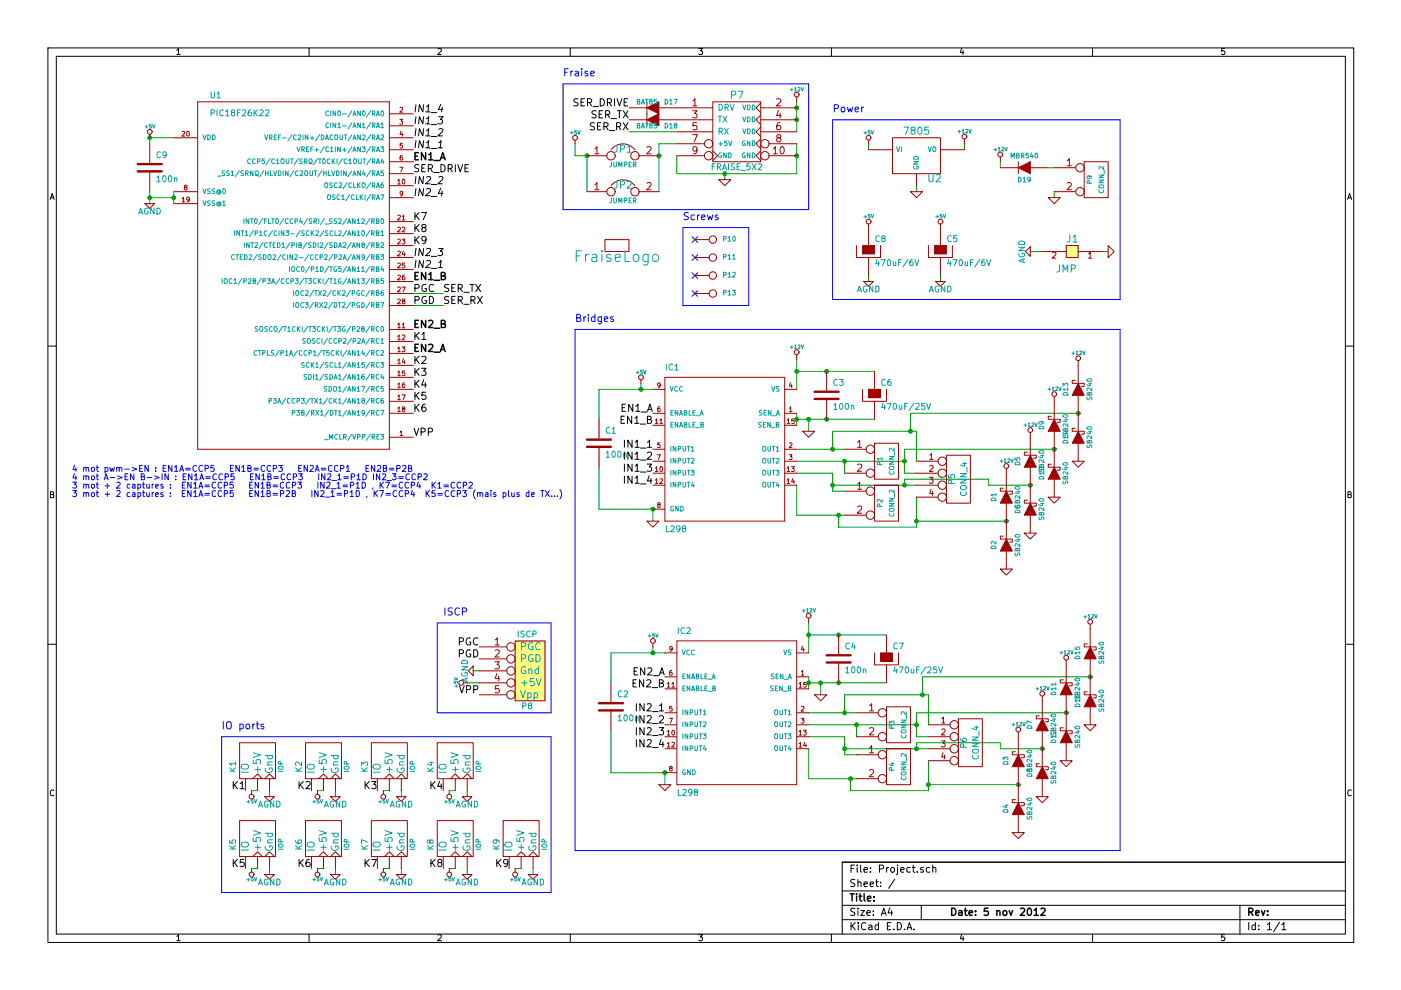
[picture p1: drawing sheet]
<svg xmlns="http://www.w3.org/2000/svg" width="297mm" height="210mm" viewBox="0 0 297 210" stroke-linecap="round" stroke-linejoin="round" font-family="sans-serif">
<g fill="none" stroke="#000" stroke-width=".21">
<path d="M10.2 10.2h276.8v189.6h-276.8zM11.9 11.9h273.3v186.1h-273.3zM37.5 10.7l.3-.4v1.3M37.5 11.6h.7M65.5 10.2v1.7M92.9 10.4l.4-.1 .3 .4-.8 .9h.8M120.9 10.2v1.7M148.2 10.3h.7l-.4 .5 .4 .1v.5l-.2 .2-.5-.2M176.3 10.2v1.7M203.9 10.2l-.3 1h.8M204.2 10.7v.9M231.6 10.2v1.7"/>
<path d="M259.6 10.3h-.6v.6l.2-.1 .4 .1v.5l-.1 .2-.5-.2M10.6 42.3l.4-1.3 .5 1.3M10.8 41.9h.6M285.7 42.3l.4-1.3 .5 1.3M285.9 41.9h.5M10.2 73.4h1.7M285.2 73.4h1.8M10.7 104.9l.6-.1v-.4l-.6-.2v1.3h.5l.2-.4-.2-.2M285.8 104.9l.5-.1 .1-.4-.6-.2v1.3h.5l.2-.4-.3-.2M10.2 136.6h1.7M285.2 136.6h1.8M11.4 167.6a.55 .55 0 0 0-.7 .1 .55 .55 0 0 0 0 .7l.4 .3 .3-.1"/>
<path d="M286.5 167.6a.55 .55 0 0 0-.7 .1 .55 .55 0 0 0 0 .7l.4 .3 .3-.1M37.5 198.6l.3-.4v1.2M37.5 199.4h.7M65.5 198v1.8M92.9 198.3l.4-.1 .3 .4-.8 .8h.8M120.9 198v1.8M148.2 198.2h.7l-.4 .5 .4 .1v.5l-.2 .1-.5-.1M176.3 198v1.8M178.6 188.9h106.6M178.6 195h106.6M178.6 191.9h106.6M180.4 195.6v1.5"/>
<path d="M180.4 184.2h.5M180.7 196.3l.6 .8M181.2 183.4h-.8v1.5M181.3 192.6h-.6l-.3 .3 .1 .3 .7 .3v.5l-.3 .1-.5-.1M181.3 186.5h-.6l-.3 .3 .1 .3 .7 .3v.5l-.3 .1-.5-.1M181.3 195.6l-.9 .9M181.7 183.4v.2M181.7 183.9v1M181.9 192.6v.1M181.9 187.1l.1-.1a.36 .36 0 0 1 .5 .2v.8M181.9 186.5v1.5M181.9 193.1v1"/>
<path d="M182 195.6v.2M182 196.1v1M182.5 183.4v1.3l.2 .2M182.5 193.1h.8l-.8 1h.8M183.2 184.4l.7-.1-.1-.3-.4-.1-.2 .3 .1 .7h.5M183.2 187.5l.7-.1-.1-.4h-.4l-.2 .2 .1 .7h.5M183.6 195.8a.72 .72 0 0 0-1 .5 .72 .72 0 0 0 .7 .8l.3-.1M183.8 193.6l.7-.2v-.3h-.5l-.2 .2 .1 .7h.6M184.2 196.2h.6l.1 .9M184.5 187.5l.7-.1-.1-.4h-.4l-.2 .2 .1 .7h.5M184.6 184.8v.1M184.6 184v.2"/>
<path d="M184.9 196.5l-.7 .1a.3 .3 0 0 0 .2 .5h.5M185.2 194v.1M185.2 193.1v.2M185.6 187h.6M185.9 186.5v1.3l.3 .2M186.3 196.2l-.5-.1-.3 .3 .1 .6 .2 .1h.5M186.3 195.6v1.5M186.5 184.2h.7l.2-.3-.1-.3-.3-.2h-.5v1.5M186.7 187.9v.1M186.7 187v.2M186.9 194.1l.5-1.5 .5 1.5M187 193.6h.7"/>
<path d="M188 183.9v1M188.1 196.3h.5M188.4 183.9l-.4 .3M188.7 192.5l-.4 1.1h1M188.9 195.6h-.8v1.5h.8M188.9 184.1l.3-.2 .4 .2v.7l-.2 .1-.5-.1zM189 193.1v1M189.5 197v.1M189.7 186.4l-1.3 2M190.2 195.6a.77 .77 0 0 1 .9 .8 .77 .77 0 0 1-.9 .7zM190.3 183.9v1.3l-.3 .2M190.3 183.4v.2"/>
<path d="M191 184.4l.7-.1-.1-.3-.4-.1-.2 .3v.7h.6M191.8 197v.1M192.3 197.1l.5-1.5 .5 1.5M192.4 196.7h.8M193 184l-.4-.1-.3 .3v.6l.3 .1h.4M193.4 183.9h.6M193.6 183.4v1.3l.4 .2M193.8 197v.1M194.5 184.8v.1M195.3 191.9v3.1M195.7 184l-.3-.1-.3 .3 .1 .2 .5 .1v.4h-.6M197.1 184l-.4-.1-.3 .3 .1 .6 .2 .1h.4"/>
<path d="M197.8 184.1v-.1a.36 .36 0 0 1 .6 .2v.7M197.8 183.4v1.5M203.9 198.1l-.3 .9h.8M204.2 198.6v.8M231.6 198v1.8M259.6 198.2h-.6v.6l.2-.1 .4 .1v.5l-.1 .1-.5-.1M262.9 191.9v6.1M264.8 195.6v1.5M266.2 196.2l-.5-.1-.3 .3 .1 .6 .2 .1h.5M266.2 195.6v1.5M266.9 197v.1M266.9 196.2v.1"/>
<path d="M268.7 196l.5-.4v1.5M268.7 197.1h.9M271.3 195.5l-1.3 2M271.8 196l.4-.4v1.5M271.8 197.1h.8M285.2 182.8h-106.6v15.2"/>
</g>
<g fill="none" stroke="#000" stroke-width=".3">
<path d="M180.2 189.5h.9M180.7 189.5v1.5M181.6 189.5v.2M181.6 190v1M182.1 190h.6M182.3 189.5v1.3l.4 .2M183.2 189.5v1.3l.2 .2M183.9 190.5l.8-.1-.1-.3-.4-.1-.3 .2 .1 .8h.6M185.3 190.9v.1M185.3 190.1v.1M201.8 192.6a.77 .77 0 0 1 .9 .7 .77 .77 0 0 1-.9 .8zM203.3 193.1h.6l.1 1"/>
<path d="M204 193.4l-.7 .2a.3 .3 0 0 0 .2 .5l.5-.1M204.5 193.1h.6M204.7 192.6v1.3l.4 .2M205.5 193.6l.7-.2-.1-.3h-.4l-.2 .2v.7h.6M206.8 194v.1M206.8 193.1v.2M209.5 192.6h-.8v.7l.2-.2 .5 .1 .2 .2-.1 .6-.3 .1-.5-.1M211.4 193.2v-.1a.36 .36 0 0 1 .6 .2v.8M211.4 193.1v1M212.7 193.2l.3-.1 .4 .1v.8l-.2 .1-.5-.1zM214 193.1l.3 1 .4-1M216.4 192.7l.5-.1 .3 .4-.9 1.1h.9"/>
<path d="M218 192.7l.2-.1a.81 .81 0 0 1 .5 .7 .81 .81 0 0 1-.5 .8l-.2-.1-.2-.5zM219.3 193l.4-.4v1.5M219.3 194.1h.8M220.7 192.7l.6-.1 .3 .4-1 1.1h1M264.8 193.4l.7-.1 .2-.2-.1-.4-.2-.1h-.6v1.5M265.2 193.4l.5 .7M266.2 193.6l.8-.2-.1-.3h-.5l-.2 .2 .1 .7h.6M267.5 193.1l.3 1 .4-1M268.8 194v.1M268.8 193.1v.2"/>
</g>
<circle cx="124.5" cy="33" r=".41" fill="#00a000"/>
<g fill="none" stroke="#00a000" stroke-width=".21">
<path d="M124.5 33v7.6M139.7 30.5h3.8M143.5 33v3.8h25.4M184.2 30.5v1.3M204.5 30.5v1.3M222.3 35.6h1.2M218.4 53.3h2.6M87.6 64.8h6.4M100.3 142.2h1.3M53.3 167.6h1.3"/>
<circle cx="124.5" cy="33" r=".41"/>
</g>
<path d="M119.4 17.8v26.7" fill="none" stroke="#0000c0" stroke-width=".21"/>
<path d="M144.8 48.3h14v16.5h-14zM121.9 69.9h115.6v110.4h-115.6zM47 156.2h69.8v33h-69.8z" fill="none" stroke="#00f" stroke-width=".21"/>
<circle cx="153.7" cy="36.8" r=".41" fill="#00a000"/>
<g fill="none" stroke="#00a000" stroke-width=".21">
<path d="M153.7 36.8v1.3M168.9 21.6v6.3"/>
<circle cx="153.7" cy="36.8" r=".41"/>
</g>
<circle cx="168.9" cy="25.4" r=".41" fill="#00a000"/>
<circle cx="168.9" cy="25.4" r=".41" fill="none" stroke="#00a000" stroke-width=".21"/>
<circle cx="168.9" cy="22.9" r=".41" fill="#00a000"/>
<g fill="none" stroke="#00a000" stroke-width=".21">
<path d="M168.9 30.5v6.3"/>
<circle cx="168.9" cy="22.9" r=".41"/>
</g>
<circle cx="168.9" cy="33" r=".41" fill="#00a000"/>
<g fill="none" stroke="#00a000" stroke-width=".21">
<path d="M31.8 29.2v1.3M31.8 40.6v2.6M199.4 58.4v1.3M168.9 78.7h16.5M171.5 134.6h16.5M129.5 163.8h11.5"/>
<circle cx="168.9" cy="33" r=".41"/>
</g>
<circle cx="191.8" cy="102.9" r=".41" fill="#00a000"/>
<g fill="none" stroke="#00a000" stroke-width=".21">
<path d="M191.8 102.9v-1.3h17.8v1.3h8.8"/>
<circle cx="191.8" cy="102.9" r=".41"/>
</g>
<circle cx="193" cy="91.4" r=".41" fill="#00a000"/>
<g fill="none" stroke="#00a000" stroke-width=".21">
<path d="M228.6 87.6h-35.6v3.8"/>
<circle cx="193" cy="91.4" r=".41"/>
</g>
<circle cx="135.9" cy="82.6" r=".41" fill="#00a000"/>
<g fill="none" stroke="#00a000" stroke-width=".21">
<path d="M138.4 82.6h-11.4v6.3"/>
<circle cx="135.9" cy="82.6" r=".41"/>
</g>
<circle cx="171.4" cy="88.9" r=".41" fill="#00a000"/>
<circle cx="171.4" cy="88.9" r=".41" fill="none" stroke="#00a000" stroke-width=".21"/>
<circle cx="176.5" cy="102.9" r=".41" fill="#00a000"/>
<g fill="none" stroke="#00a000" stroke-width=".21">
<path d="M176.5 102.9h17.8"/>
<circle cx="176.5" cy="102.9" r=".41"/>
</g>
<circle cx="176.5" cy="95.3" r=".41" fill="#00a000"/>
<g fill="none" stroke="#00a000" stroke-width=".21">
<path d="M168.9 76.2v6.4M135.9 81.3v1.3M168.9 95.3h10.2M168.9 87.6v2.6M171.5 88.9v2.5M176.5 95.3v-3.9h17.8v6.4M138.4 108v2.5M168.9 100.3h7.6v3.8h2.6"/>
<circle cx="176.5" cy="95.3" r=".41"/>
</g>
<circle cx="168.9" cy="88.9" r=".41" fill="#00a000"/>
<g fill="none" stroke="#00a000" stroke-width=".21">
<path d="M168.9 97.8h22.9M179.1 97.8v2.5M168.9 102.9v6.3h10.2M191.8 100.3h2.5"/>
<circle cx="168.9" cy="88.9" r=".41"/>
</g>
<circle cx="179.1" cy="97.8" r=".41" fill="#00a000"/>
<g fill="none" stroke="#00a000" stroke-width=".21">
<path d="M194.3 105.4v6.4h-16.5v-2.6"/>
<circle cx="179.1" cy="97.8" r=".41"/>
</g>
<circle cx="177.8" cy="109.2" r=".41" fill="#00a000"/>
<circle cx="177.8" cy="109.2" r=".41" fill="none" stroke="#00a000" stroke-width=".21"/>
<circle cx="168.9" cy="78.7" r=".41" fill="#00a000"/>
<g fill="none" stroke="#00a000" stroke-width=".21">
<path d="M127 99.1v8.9h11.4"/>
<circle cx="168.9" cy="78.7" r=".41"/>
</g>
<circle cx="138.4" cy="108" r=".41" fill="#00a000"/>
<circle cx="138.4" cy="108" r=".41" fill="none" stroke="#00a000" stroke-width=".21"/>
<circle cx="228.6" cy="87.6" r=".41" fill="#00a000"/>
<circle cx="228.6" cy="87.6" r=".41" fill="none" stroke="#00a000" stroke-width=".21"/>
<circle cx="223.5" cy="95.3" r=".41" fill="#00a000"/>
<circle cx="223.5" cy="95.3" r=".41" fill="none" stroke="#00a000" stroke-width=".21"/>
<circle cx="218.4" cy="102.9" r=".41" fill="#00a000"/>
<circle cx="218.4" cy="102.9" r=".41" fill="none" stroke="#00a000" stroke-width=".21"/>
<circle cx="213.4" cy="110.5" r=".41" fill="#00a000"/>
<g fill="none" stroke="#00a000" stroke-width=".21">
<path d="M223.5 95.3h-31.7v5"/>
<circle cx="213.4" cy="110.5" r=".41"/>
</g>
<circle cx="191.8" cy="97.8" r=".41" fill="#00a000"/>
<g fill="none" stroke="#00a000" stroke-width=".21">
<path d="M194.3 110.5h19.1"/>
<circle cx="191.8" cy="97.8" r=".41"/>
</g>
<circle cx="194.3" cy="110.5" r=".41" fill="#00a000"/>
<circle cx="194.3" cy="110.5" r=".41" fill="none" stroke="#00a000" stroke-width=".21"/>
<circle cx="194.3" cy="158.8" r=".41" fill="#00a000"/>
<g fill="none" stroke="#00a000" stroke-width=".21">
<path d="M194.3 158.8v-1.3h17.8v1.3h8.9"/>
<circle cx="194.3" cy="158.8" r=".41"/>
</g>
<circle cx="195.6" cy="147.3" r=".41" fill="#00a000"/>
<g fill="none" stroke="#00a000" stroke-width=".21">
<path d="M231.1 143.5h-35.5v3.8"/>
<circle cx="195.6" cy="147.3" r=".41"/>
</g>
<circle cx="138.4" cy="138.4" r=".41" fill="#00a000"/>
<g fill="none" stroke="#00a000" stroke-width=".21">
<path d="M129.5 138.4v6.4"/>
<circle cx="138.4" cy="138.4" r=".41"/>
</g>
<circle cx="174" cy="144.8" r=".41" fill="#00a000"/>
<circle cx="174" cy="144.8" r=".41" fill="none" stroke="#00a000" stroke-width=".21"/>
<circle cx="179.1" cy="158.8" r=".41" fill="#00a000"/>
<g fill="none" stroke="#00a000" stroke-width=".21">
<path d="M179.1 158.8h17.8"/>
<circle cx="179.1" cy="158.8" r=".41"/>
</g>
<circle cx="179.1" cy="151.1" r=".41" fill="#00a000"/>
<g fill="none" stroke="#00a000" stroke-width=".21">
<path d="M138.4 137.2v1.2M171.5 132.1v6.3M171.5 156.2h7.6v3.8h2.5M171.5 151.1h10.1M171.5 143.5v2.6M174 144.8v2.5M179.1 151.1v-3.8h17.8v6.4M141 163.8v2.6"/>
<circle cx="179.1" cy="151.1" r=".41"/>
</g>
<circle cx="171.4" cy="144.8" r=".41" fill="#00a000"/>
<g fill="none" stroke="#00a000" stroke-width=".21">
<path d="M171.5 158.8v6.3h10.1M171.5 153.7h22.8M181.6 153.7v2.5M194.3 156.2h2.6"/>
<circle cx="171.4" cy="144.8" r=".41"/>
</g>
<circle cx="181.6" cy="153.7" r=".41" fill="#00a000"/>
<g fill="none" stroke="#00a000" stroke-width=".21">
<path d="M196.9 161.3v6.3h-16.6v-2.5"/>
<circle cx="181.6" cy="153.7" r=".41"/>
</g>
<circle cx="180.3" cy="165.1" r=".41" fill="#00a000"/>
<circle cx="180.3" cy="165.1" r=".41" fill="none" stroke="#00a000" stroke-width=".21"/>
<circle cx="171.4" cy="134.6" r=".41" fill="#00a000"/>
<g fill="none" stroke="#00a000" stroke-width=".21">
<path d="M129.5 154.9v8.9"/>
<circle cx="171.4" cy="134.6" r=".41"/>
</g>
<circle cx="141" cy="163.8" r=".41" fill="#00a000"/>
<circle cx="141" cy="163.8" r=".41" fill="none" stroke="#00a000" stroke-width=".21"/>
<circle cx="231.1" cy="143.5" r=".41" fill="#00a000"/>
<circle cx="231.1" cy="143.5" r=".41" fill="none" stroke="#00a000" stroke-width=".21"/>
<circle cx="226.1" cy="151.1" r=".41" fill="#00a000"/>
<circle cx="226.1" cy="151.1" r=".41" fill="none" stroke="#00a000" stroke-width=".21"/>
<circle cx="221" cy="158.8" r=".41" fill="#00a000"/>
<circle cx="221" cy="158.8" r=".41" fill="none" stroke="#00a000" stroke-width=".21"/>
<circle cx="215.9" cy="166.4" r=".41" fill="#00a000"/>
<g fill="none" stroke="#00a000" stroke-width=".21">
<path d="M226.1 151.1h-31.8v5.1"/>
<circle cx="215.9" cy="166.4" r=".41"/>
</g>
<circle cx="194.3" cy="153.7" r=".41" fill="#00a000"/>
<g fill="none" stroke="#00a000" stroke-width=".21">
<path d="M196.9 166.4h19"/>
<circle cx="194.3" cy="153.7" r=".41"/>
</g>
<circle cx="196.8" cy="166.4" r=".41" fill="#00a000"/>
<g fill="none" stroke="#00a000" stroke-width=".21">
<path d="M168.9 88.9h16.5M171.5 144.8h16.5"/>
<circle cx="196.8" cy="166.4" r=".41"/>
</g>
<circle cx="177.8" cy="134.6" r=".41" fill="#00a000"/>
<circle cx="177.8" cy="134.6" r=".41" fill="none" stroke="#00a000" stroke-width=".21"/>
<circle cx="177.8" cy="144.8" r=".41" fill="#00a000"/>
<circle cx="177.8" cy="144.8" r=".41" fill="none" stroke="#00a000" stroke-width=".21"/>
<circle cx="175.3" cy="78.7" r=".41" fill="#00a000"/>
<circle cx="175.3" cy="78.7" r=".41" fill="none" stroke="#00a000" stroke-width=".21"/>
<circle cx="175.3" cy="88.9" r=".41" fill="#00a000"/>
<g fill="none" stroke="#00a000" stroke-width=".21">
<path d="M31.8 29.2h5M184.2 58.4v1.3M129.5 138.4h11.5"/>
<circle cx="175.3" cy="88.9" r=".41"/>
</g>
<circle cx="31.7" cy="29.2" r=".41" fill="#00a000"/>
<g fill="none" stroke="#00a000" stroke-width=".21">
<path d="M31.8 41.9h5"/>
<circle cx="31.7" cy="29.2" r=".41"/>
</g>
<circle cx="31.7" cy="41.9" r=".41" fill="#00a000"/>
<g fill="none" stroke="#00a000" stroke-width=".21">
<path d="M36.8 40.6v2.6"/>
<circle cx="31.7" cy="41.9" r=".41"/>
</g>
<circle cx="36.8" cy="41.9" r=".41" fill="#00a000"/>
<g fill="none" stroke="#00a000" stroke-width=".21">
<path d="M121.9 30.5v2.5h2.6M133.4 27.9h10.1M139.7 30.5v10.1M194.3 39.4v1.2M212.1 34.3v1.3M223.5 40.6v1.3M233.7 53.3h1.3M87.6 62.2h6.4M99.1 144.8h2.5M57.2 167.6v1.3M67.3 167.6h1.3M71.1 167.6v1.3"/>
<path d="M81.3 167.6h1.3M85.1 167.6v1.3M95.3 167.6h1.2M99.1 167.6v1.3M53.3 184.2h1.3M57.2 184.2v1.2M67.3 184.2h1.3M71.1 184.2v1.2M81.3 184.2h1.3M85.1 184.2v1.2M95.3 184.2h1.2M99.1 184.2v1.2"/>
<path d="M109.2 184.2h1.3M113 184.2v1.2"/>
<circle cx="36.8" cy="41.9" r=".41"/>
</g>
<path d="M119.4 17.8h48.2M176.5 25.4h61v38.1h-61zM119.4 44.5h52.1M92.7 132.1h24.1v19h-24.1z" fill="none" stroke="#00f" stroke-width=".21"/>
<path d="M167.6 17.8h3.9v26.7" fill="none" stroke="#0000c0" stroke-width=".21"/>
<circle cx="139.7" cy="33" r=".41" fill="#00a000"/>
<circle cx="139.7" cy="33" r=".41" fill="none" stroke="#00a000" stroke-width=".21"/>
<g fill="none" stroke="#a00000" stroke-width=".21">
<path d="M126.1 39.1l.5-.4v1.5M129.6 39.4a3.2 3.2 0 0 1 5 0M137.2 38.9l.5-.2 .3 .4-.9 1.1h.9M143.5 22.9h7.6M143.5 25.4h7.6M143.5 27.9h7.6M143.5 30.5h5.9M143.5 33h5.9M146.8 23.5h1l-.5 .6 .4 .1v.7l-.2 .1-.7-.1M146.8 28.5h1.1l-.7 1.6M146.9 21.4l.4-.5v1.6M146.9 22.5h.9"/>
<path d="M147.7 26h-.7l-.1 .7 .2-.1 .5 .1 .2 .2-.1 .5-.2 .1-.6-.1M147.8 31.8l-.3 .2h-.5l-.1-.2 .1-.6 .5-.1 .2 .1a1.16 1.16 0 0 1-.2 1.3l-.5 .1M151.1 21.6h10.2v12.7h-10.2zM151.1 32l1 1-1 1M161.3 21.8l-1 1.1 1 1M161.3 24.4l-1 1 1 1M161.3 26.9l-1 1 1 1.1M161.3 29.5l-1 1 1 1M161.3 32l-1 1 1 1M161.3 22.9h7.6M161.3 25.4h7.6M161.3 27.9h7.6"/>
<path d="M163.1 30.5h5.8M163.1 33h5.8M163.9 31.5l.5-.4v1.5M163.9 32.6h.9M164.7 21.1l.6-.2 .3 .5-1 1.1h1M165 29.2l-.3-.3v-.2l.3-.2 .4 .1 .2 .3-.1 .2-.7 .2-.1 .2v.4l.3 .2h.3l.3-.3v-.3l-.3-.3M165 23.4l-.3 1.1h.9M165.4 26l-.4 .1a.99 .99 0 0 0 0 1.4l.5-.1 .1-.5-.3-.3-.5 .1-.1 .2M165.4 24v1M165.6 31.2l.2-.1a.81 .81 0 0 1 .5 .8 .81 .81 0 0 1-.5 .7 .98 .98 0 0 1-.2-1.4zM124.5 40.6h4.2M126.1 40.2h.9"/>
<path d="M128.3 50.8h5.1v2.5h-5.1zM135.5 40.6h4.2M50.8 157.5h7.6v7.6h-7.6zM64.8 157.5h7.6v7.6h-7.6zM78.7 157.5h7.7v7.6h-7.7zM92.7 157.5h7.6v7.6h-7.6zM50.8 174h7.6v7.6h-7.6zM52.1 165.1v2.5M53.6 165.1l1-1 1 1M54.6 165.1v2.5M56.1 165.1l1.1-1 1 1M57.2 165.1v2.5"/>
<path d="M64.8 174h7.6v7.6h-7.6zM66 165.1v2.5M67.3 167.6v.8M67.6 165.1l1-1 1 1M68.6 165.1v2.5M70.1 168.9h2l-1 1zM70.1 165.1l1-1 1 1M71.1 165.1v2.5M78.7 174h7.7v7.6h-7.7zM80 165.1v2.5M81.3 167.6v.8M81.5 165.1l1.1-1 1 1"/>
<path d="M82.6 165.1v2.5M84.1 168.9h2l-1 1zM84.1 165.1l1-1 1 1M85.1 165.1v2.5M92.7 174h7.6v7.6h-7.6zM94 165.1v2.5M95.3 167.6v.8M95.5 165.1l1-1 1 1M96.5 165.1v2.5M98 165.1l1.1-1 1 1M98 168.9h2.1l-1 1zM99.1 165.1v2.5"/>
<path d="M106.7 174h7.6v7.6h-7.6zM52.1 181.6v2.6M53.3 184.2v.7M53.6 181.6l1-1 1 1M54.6 181.6v2.6M56.1 185.4h2.1l-1 1zM56.1 181.6l1.1-1 1 1M57.2 181.6v2.6M66 181.6v2.6M67.3 184.2v.7M67.6 181.6l1-1 1 1M68.6 181.6v2.6"/>
<path d="M70.1 181.6l1-1 1 1M70.1 185.4h2l-1 1zM71.1 181.6v2.6M80 181.6v2.6M81.3 184.2v.7M81.5 181.6l1.1-1 1 1M82.6 181.6v2.6M84.1 181.6l1-1 1 1M84.1 185.4h2l-1 1zM85.1 181.6v2.6M94 181.6v2.6M95.3 184.2v.7"/>
<path d="M95.5 181.6l1-1 1 1M96.5 181.6v2.6M98 185.4h2.1l-1 1zM98 181.6l1.1-1 1 1M99.1 181.6v2.6M108 181.6v2.6M109.2 184.2v.7M109.5 181.6l1-1 1 1M110.5 181.6v2.6M112 181.6l1-1 1 1M112 185.4h2l-1 1zM113 181.6v2.6"/>
<circle cx="150.2" cy="33" r=".89"/>
<circle cx="150.2" cy="30.5" r=".89"/>
<circle cx="162.2" cy="33" r=".89"/>
<circle cx="162.2" cy="30.5" r=".89"/>
<circle cx="129.5" cy="40.6" r=".89"/>
<circle cx="134.6" cy="40.6" r=".89"/>
<circle cx="67.3" cy="168.9" r=".51"/>
<circle cx="81.3" cy="168.9" r=".51"/>
<circle cx="95.2" cy="168.9" r=".51"/>
<circle cx="53.3" cy="185.4" r=".51"/>
<circle cx="67.3" cy="185.4" r=".51"/>
<circle cx="81.3" cy="185.4" r=".51"/>
<circle cx="95.2" cy="185.4" r=".51"/>
<circle cx="109.2" cy="185.4" r=".51"/>
</g>
<g fill="none" stroke="#00a0a0" stroke-width=".21">
<path d="M156.5 19.3h1l-.7 1.6M130.8 38.4v1.3l-.5 .2M131.5 39.2l.8-.1 .1-.2v-.4l-.3-.1h-.6v1.5M133 38.5l.6-.1 .3 .4-1 1.1h1M151 35.3h.4M151.6 34.7h-.6v1.3M152.1 35.4l.6-.1 .1-.5-.7-.1v1.3M152.3 24.6h.7M152.4 30.5h.8M152.4 35.4l.4 .6M152.5 22.1a.64 .64 0 0 1 .7 .6 .64 .64 0 0 1-.7 .7zM152.5 27.8h.6v-.5l-.6-.1v1.2"/>
<path d="M152.6 24.6v1.3M152.8 27.8l.4 .6M152.8 30.1v.8M152.9 32.5a.45 .45 0 0 0-.6 .4 .45 .45 0 0 0 .7 .4v-.3h-.2M153.2 36l.4-1.3 .4 1.3M153.3 24.6l.8 1.3M153.3 35.6h.6M153.6 27.2l.8 1.2M153.7 22.8l.6-.1 .1-.5-.7-.1v1.3M154 32.4v1l-.6-1v1M154 22.8l.4 .6M154.1 24.6l-.8 1.3"/>
<path d="M154.2 29.9h-.5l-.1 .5 .5-.1 .1 .5h-.6M154.4 27.2l-.8 1.2M154.5 34.7v1.3M154.5 29.9l.3 1 .3-1M154.5 32.4a.51 .51 0 0 1 .5 .5 .51 .51 0 0 1-.5 .5zM154.8 22.1l.4 1.3 .5-1.3M155.1 20.1h.7l.2-.3-.1-.3-.2-.2h-.6v1.6M155.7 34.8l-.5-.1-.1 .1v.5l.6 .2v.3l-.2 .2-.5-.1M156.3 35.3h.4M156.9 34.7h-.6v1.3h.6M157.1 36.1h1M157.5 22.3l.3 1 .3-1"/>
<path d="M157.5 24.8l.3 1 .3-1M157.5 27.3l.3 1 .3-1M157.9 29.9a.45 .45 0 0 0-.5 .5 .45 .45 0 0 0 .6 .4v-.3h-.2M157.9 32.5a.45 .45 0 0 0-.5 .4 .45 .45 0 0 0 .6 .4v-.3h-.2M158.5 22.3a.51 .51 0 0 1 .6 .5 .51 .51 0 0 1-.6 .5zM158.5 24.8a.51 .51 0 0 1 .6 .5 .51 .51 0 0 1-.6 .5zM158.5 27.3a.51 .51 0 0 1 .6 .5 .51 .51 0 0 1-.6 .5zM159 29.9v1l-.6-1v1M159 32.4v1l-.6-1v1M159 34.7h-.6l-.1 .6 .2-.1 .5 .1v.6l-.2 .1-.5-.1M159.5 34.7l.8 1.3M159.5 22.3a.51 .51 0 0 1 .6 .5 .51 .51 0 0 1-.6 .5z"/>
<path d="M159.5 24.8a.51 .51 0 0 1 .6 .5 .51 .51 0 0 1-.6 .5zM159.5 27.3a.51 .51 0 0 1 .6 .5 .51 .51 0 0 1-.6 .5zM159.5 29.9a.51 .51 0 0 1 .6 .5 .51 .51 0 0 1-.6 .5zM159.5 32.4a.51 .51 0 0 1 .6 .5 .51 .51 0 0 1-.6 .5zM160.3 34.7l-.8 1.3M160.8 34.8l.5-.1 .2 .4-.8 .9h.8M122.2 54.3h.7M123.3 53.2h-1.1v2.2M124.1 53.9v1.5M124.8 53.9l-.4 .2-.3 .3M125.6 54.1l.2-.2 .6 .2 .1 1.3M126.5 54.5l-.7 .1a.44 .44 0 0 0-.4 .4 .44 .44 0 0 0 .4 .4l.7-.1"/>
<path d="M127.6 53.2l-.1 .1h.2l-.1-.1v.2M127.6 53.9v1.5M129.5 54.1l-.6-.2-.3 .4 .1 .3 .8 .2 .1 .2-.1 .3h-.9M129.6 42v.7l-.3 .3M130.1 42v.8l.2 .2 .4-.2v-.8M130.5 54.7l1-.2-.1-.4-.6-.2-.3 .4 .1 1h.8M131.2 43v-1l.3 .7 .4-.7v1M132.4 42.5h.4v-.5h-.4v1M132.5 53.2v2.2h1.1M133.4 42.5h.3M133.9 42h-.5v1h.5M134.3 42.5h.5v-.5h-.5v1"/>
<path d="M134.4 54.2a.61 .61 0 0 1 .6-.3 .61 .61 0 0 1 .5 .5v.6a.62 .62 0 0 1-.6 .5 .62 .62 0 0 1-.6-.5zM134.5 42.5l.3 .5M137.4 53.9v1.9a.63 .63 0 0 1-1 .3M137.4 54.1l-.6-.2-.4 .3v1a.77 .77 0 0 0 1 .1M138.5 54.2a.61 .61 0 0 1 .6-.3 .61 .61 0 0 1 .5 .5v.6a.62 .62 0 0 1-.6 .5 .62 .62 0 0 1-.6-.5zM53.7 159.6l1.5 .5-1.5 .5M67.7 159.6l1.5 .5-1.5 .5M81.6 159.6l1.6 .5-1.6 .5M95.6 159.6l1.5 .5-1.5 .5M48.7 178.1v.6l.6 .1-.1-.2 .1-.5h.5l.2 .2-.2 .5M48.7 179.3l.7 .7M48.7 163.5h1.3"/>
<path d="M48.7 162.8l.7 .7M50 161.9h-1.3l.4 .4M50 179.3l-.7 .5M50 162.8l-.7 .5M50 161.6v.7M51.2 163.7h1.5M51.2 178.8a.99 .99 0 0 1 1.5 .1 .53 .53 0 0 1-.5 .7h-.5a.52 .52 0 0 1-.5-.8zM51.2 162.3a.99 .99 0 0 1 1.5 .1 .53 .53 0 0 1-.5 .7h-.5a.52 .52 0 0 1-.5-.8zM53.7 177.6v.8h.7l-.1-.2 .1-.5 .2-.2 .5 .1 .1 .3-.1 .5M53.7 176.1l1.5 .5-1.5 .5M53.7 161.1v.7l.7 .1-.1-.2 .1-.5 .2-.2 .5 .1 .1 .2-.1 .6M54.1 179.7h1.1"/>
<path d="M54.1 163.1h1.1M54.6 162.6v1.1M54.6 179.1v1.1M56.2 176.7h1.6M56.2 160.2h1.6M56.3 179.4a.7 .7 0 0 0 .7 .9 .7 .7 0 0 0 .6-1h-.5v.4M56.3 162.9a.7 .7 0 0 0 .7 .9 .7 .7 0 0 0 .6-1h-.5v.3M56.7 178.7h1.1M56.7 162.2h1.1M56.8 176.7l-.1 .4 .3 .3 .6-.1 .2-.2-.1-.4M56.8 160.2l-.1 .4 .3 .3 .6-.1 .2-.2-.1-.4M57.8 178.1h-.8a.37 .37 0 0 0-.3 .3 .37 .37 0 0 0 .2 .3"/>
<path d="M57.8 161.5h-.8a.37 .37 0 0 0-.3 .4 .37 .37 0 0 0 .2 .3M59 163.6h1M59.1 179.1l.8-.1 .1 .4-.3 .2h-.5l-.2-.2zM59.1 162.6l.8-.1 .1 .4-.3 .2h-.5l-.2-.2zM59.5 178.5v-.5h-.4l-.1 .5h1M59.5 162v-.5h-.4l-.1 .5h1M62.7 178.2v.2l.3 .3 .7 .1 .2-.2-.1-.5h-.4l-.3 .2v.3l.3 .2M62.7 179.3l.7 .7M62.7 163.5h1.2M62.7 162.8l.7 .7M63.9 161.6v.8l-.9-.8-.3 .2 .1 .5M63.9 179.3l-.7 .5"/>
<path d="M63.9 162.8l-.7 .5M65.1 163.7h1.5M65.2 178.8a.99 .99 0 0 1 1.4 .1 .53 .53 0 0 1-.5 .7h-.5a.52 .52 0 0 1-.4-.8zM65.2 162.3a.99 .99 0 0 1 1.4 .1 .53 .53 0 0 1-.5 .7h-.5a.52 .52 0 0 1-.4-.8zM66.3 170h.6M66.6 169.7v.6M67.6 169.5h-.3l-.1 .4 .4-.1 .1 .3-.2 .2-.3-.1M67.7 177.6v.8h.7l-.2-.2 .1-.5 .3-.2 .5 .1 .1 .3-.1 .5M67.7 176.1l1.5 .5-1.5 .5M67.7 161.1v.7l.7 .1-.2-.2 .1-.5 .3-.2 .5 .1 .1 .2-.1 .6M67.9 169.5l.2 .8 .3-.8M68 179.7h1.2"/>
<path d="M68 163.1h1.2M68.6 162.6v1.1M68.6 179.1v1.1M68.8 171.1l.4-1.3 .4 1.3M68.9 170.8h.6M70.2 176.7h1.5M70.2 160.2h1.5M70.3 179.4a.7 .7 0 0 0 .7 .9 .7 .7 0 0 0 .6-1h-.5v.4M70.3 162.9a.7 .7 0 0 0 .7 .9 .7 .7 0 0 0 .6-1h-.5v.3M70.7 169.9a.59 .59 0 0 0-.7 .6 .59 .59 0 0 0 .7 .6l.1-.5h-.3M70.7 178.7h1M70.7 162.2h1"/>
<path d="M70.8 176.7l-.1 .4 .3 .3 .6-.1 .1-.2v-.4M70.8 160.2l-.1 .4 .3 .3 .6-.1 .1-.2v-.4M71.7 178.1h-.8a.37 .37 0 0 0-.2 .3 .37 .37 0 0 0 .2 .3M71.7 161.5h-.8a.37 .37 0 0 0-.2 .4 .37 .37 0 0 0 .2 .3M72 169.8v1.3l-.7-1.3v1.3M72.6 169.8a.64 .64 0 0 1 .8 .7 .64 .64 0 0 1-.8 .6zM73 163.6h1M73 179.1l.8-.1 .2 .4-.3 .2h-.6l-.1-.2zM73 162.6l.8-.1 .2 .4-.3 .2h-.6l-.1-.2zM73.5 178.5v-.5h-.5v.5h1M73.5 162v-.5h-.5v.5h1M76.6 162.4v-.8l.5 .4 .1-.4h.6l.1 .2-.1 .6"/>
<path d="M76.6 179.3l.8 .7M76.6 163.5h1.3M76.6 162.8l.8 .7M77.9 178.6l-1.3-.6v.9M77.9 179.3l-.7 .5M77.9 162.8l-.7 .5M79.1 163.7h1.5M79.2 178.8a.99 .99 0 0 1 1.4 .1 .53 .53 0 0 1-.5 .7h-.5a.52 .52 0 0 1-.4-.8zM79.2 162.3a.99 .99 0 0 1 1.4 .1 .53 .53 0 0 1-.5 .7h-.5a.52 .52 0 0 1-.4-.8zM80.3 170h.6M80.6 169.7v.6M81.6 169.5h-.4v.4l.4-.1v.3l-.1 .2-.3-.1"/>
<path d="M81.6 177.6v.8h.8l-.2-.2 .1-.5 .2-.2 .5 .1 .2 .3-.2 .5M81.6 176.1l1.6 .5-1.6 .5M81.6 161.1v.7l.8 .1-.2-.2 .1-.5 .2-.2 .5 .1 .2 .2-.2 .6M81.9 169.5l.2 .8 .3-.8M82 179.7h1.2M82 163.1h1.2M82.6 162.6v1.1M82.6 179.1v1.1M82.8 171.1l.4-1.3 .4 1.3M82.9 170.8h.6M84.2 176.7h1.5M84.2 160.2h1.5"/>
<path d="M84.3 179.4a.7 .7 0 0 0 .7 .9 .7 .7 0 0 0 .6-1h-.5v.4M84.3 162.9a.7 .7 0 0 0 .7 .9 .7 .7 0 0 0 .6-1h-.5v.3M84.7 169.9a.59 .59 0 0 0-.7 .6 .59 .59 0 0 0 .7 .6v-.5h-.2M84.7 178.7h1M84.7 162.2h1M84.8 176.7l-.1 .4 .3 .3 .6-.1 .1-.2-.1-.4M84.8 160.2l-.1 .4 .3 .3 .6-.1 .1-.2-.1-.4M85.7 178.1h-.8a.37 .37 0 0 0-.2 .3 .37 .37 0 0 0 .1 .3M85.7 161.5h-.8a.37 .37 0 0 0-.2 .4 .37 .37 0 0 0 .1 .3M86 169.8v1.3l-.7-1.3v1.3M86.6 169.8a.64 .64 0 0 1 .7 .7 .64 .64 0 0 1-.7 .6zM86.9 163.6h1.1"/>
<path d="M87 179.1l.8-.1 .2 .4-.4 .2h-.5l-.2-.2zM87 162.6l.8-.1 .2 .4-.4 .2h-.5l-.2-.2zM87.5 178.5l-.1-.5h-.4l-.1 .5h1.1M87.5 162l-.1-.5h-.4l-.1 .5h1.1M90.6 179.3l.7 .7M90.6 163.5h1.3M90.6 162.8l.7 .7M91 161.7h.9M91.2 178.3l.2-.2h.2l.3 .2-.1 .4-.2 .1-.4-.1-.2-.6h-.3l-.1 .2 .1 .4h.3l.2-.1M91.5 161.5v.8l-.9-.3M91.9 179.3l-.7 .5M91.9 162.8l-.7 .5"/>
<path d="M93.1 163.7h1.5M93.1 178.8a.99 .99 0 0 1 1.5 .1 .53 .53 0 0 1-.5 .7h-.5a.52 .52 0 0 1-.5-.8zM93.1 162.3a.99 .99 0 0 1 1.5 .1 .53 .53 0 0 1-.5 .7h-.5a.52 .52 0 0 1-.5-.8zM94.3 170h.5M94.6 169.7v.6M95.6 169.5h-.4v.4l.3-.1 .1 .3-.1 .2-.3-.1M95.6 177.6v.8h.7l-.1-.2 .1-.5 .2-.2 .5 .1 .1 .3-.1 .5M95.6 176.1l1.5 .5-1.5 .5M95.6 161.1v.7l.7 .1-.1-.2 .1-.5 .2-.2 .5 .1 .1 .2-.1 .6M95.8 169.5l.3 .8 .2-.8M96 179.7h1.1M96 163.1h1.1"/>
<path d="M96.5 162.6v1.1M96.5 179.1v1.1M96.7 171.1l.4-1.3 .5 1.3M96.9 170.8h.5M98.1 176.7h1.6M98.1 160.2h1.6M98.2 179.4a.7 .7 0 0 0 .7 .9 .7 .7 0 0 0 .6-1h-.5v.4M98.2 162.9a.7 .7 0 0 0 .7 .9 .7 .7 0 0 0 .6-1h-.5v.3M98.7 169.9a.59 .59 0 0 0-.8 .6 .59 .59 0 0 0 .8 .6v-.5h-.2M98.7 178.7h1M98.7 162.2h1M98.7 176.7v.4l.3 .3 .5-.1 .2-.2-.1-.4"/>
<path d="M98.7 160.2v.4l.3 .3 .5-.1 .2-.2-.1-.4M99.7 178.1h-.8a.37 .37 0 0 0-.3 .3 .37 .37 0 0 0 .2 .3M99.7 161.5h-.8a.37 .37 0 0 0-.3 .4 .37 .37 0 0 0 .2 .3M100 169.8v1.3l-.7-1.3v1.3M100.6 169.8a.64 .64 0 0 1 .7 .7 .64 .64 0 0 1-.7 .6zM100.9 163.6h1M101 179.1l.8-.1 .1 .4-.3 .2h-.5l-.2-.2zM101 162.6l.8-.1 .1 .4-.3 .2h-.5l-.2-.2zM101.4 178.5v-.5h-.4l-.1 .5h1M101.4 162v-.5h-.4l-.1 .5h1M104.6 179.3l.7 .7M105.1 178.1l.3 .2-.1 .4h-.6l-.1-.4 .2-.2h.7l.3 .2v.4"/>
<path d="M105.8 179.3l-.7 .5M107.1 178.8a.99 .99 0 0 1 1.5 .1 .53 .53 0 0 1-.5 .7h-.6a.52 .52 0 0 1-.4-.8zM109.6 177.6v.8h.7l-.1-.2v-.5l.3-.2 .5 .1 .1 .3-.1 .5M109.6 176.1l1.5 .5-1.5 .5M110 179.7h1.1M110.5 179.1v1.1M112.1 176.7h1.5M112.2 179.4a.7 .7 0 0 0 .7 .9 .7 .7 0 0 0 .6-1h-.5v.4M112.6 178.7h1M112.7 176.7l-.1 .4 .3 .3 .6-.1 .1-.2v-.4M113.6 178.1h-.7a.37 .37 0 0 0-.3 .3 .37 .37 0 0 0 .2 .3M114.9 179.1l.8-.1 .2 .4-.3 .2h-.6l-.1-.2z"/>
<path d="M115.4 178.5v-.5h-.5v.5h1M48.7 180h1.3M51.2 180.2h1.5M52.3 186.5h.6M52.7 186.2v.6M53.6 186h-.3v.4h.3l.1 .2-.2 .2-.2-.1M53.9 186l.3 .8 .2-.8M54.8 187.6l.4-1.2 .5 1.2M54.9 187.3h.6M56.7 186.4a.59 .59 0 0 0-.7 .6 .59 .59 0 0 0 .7 .6l.1-.5h-.2M58.1 186.4v1.2l-.7-1.2v1.2M58.7 186.4a.64 .64 0 0 1 .7 .6 .64 .64 0 0 1-.7 .6z"/>
<path d="M59 180.1h1M62.7 180h1.2M65.1 180.2h1.5M66.3 186.5h.6M66.6 186.2v.6M67.6 186h-.3l-.1 .4h.4l.1 .2-.2 .2-.3-.1M67.9 186l.2 .8 .3-.8M68.8 187.6l.4-1.2 .4 1.2M68.9 187.3h.6M70.7 186.4a.59 .59 0 0 0-.7 .6 .59 .59 0 0 0 .7 .6l.1-.5h-.3M72 186.4v1.2l-.7-1.2v1.2M72.6 186.4a.64 .64 0 0 1 .8 .6 .64 .64 0 0 1-.8 .6z"/>
<path d="M73 180.1h1M76.6 180h1.3M79.1 180.2h1.5M80.3 186.5h.6M80.6 186.2v.6M81.6 186h-.4v.4h.4v.2l-.1 .2-.3-.1M81.9 186l.2 .8 .3-.8M82.8 187.6l.4-1.2 .4 1.2M82.9 187.3h.6M84.7 186.4a.59 .59 0 0 0-.7 .6 .59 .59 0 0 0 .7 .6v-.5h-.2M86 186.4v1.2l-.7-1.2v1.2M86.6 186.4a.64 .64 0 0 1 .7 .6 .64 .64 0 0 1-.7 .6z"/>
<path d="M86.9 180.1h1.1M90.6 180h1.3M93.1 180.2h1.5M94.3 186.5h.5M94.6 186.2v.6M95.6 186h-.4v.4h.3l.1 .2-.1 .2-.3-.1M95.8 186l.3 .8 .2-.8M96.7 187.6l.4-1.2 .5 1.2M96.9 187.3h.5M98.7 186.4a.59 .59 0 0 0-.8 .6 .59 .59 0 0 0 .8 .6v-.5h-.2M100 186.4v1.2l-.7-1.2v1.2M100.6 186.4a.64 .64 0 0 1 .7 .6 .64 .64 0 0 1-.7 .6z"/>
<path d="M100.9 180.1h1M104.6 180h1.2M107 180.2h1.6M108.2 186.5h.6M108.5 186.2v.6M109.5 186h-.3l-.1 .4h.4l.1 .2-.2 .2-.3-.1M109.8 186l.3 .8 .2-.8M110.7 187.6l.4-1.2 .4 1.2M110.8 187.3h.6M112.6 186.4a.59 .59 0 0 0-.7 .6 .59 .59 0 0 0 .7 .6l.1-.5h-.3M113.9 186.4v1.2l-.7-1.2v1.2M114.6 186.4a.64 .64 0 0 1 .7 .6 .64 .64 0 0 1-.7 .6z"/>
<path d="M114.9 180.1h1"/>
</g>
<g fill="none" stroke="#00f" stroke-width=".21">
<path d="M119.7 15.3h.5M120.5 14.6h-.8v1.5M121 15.1v1M121.5 15.1l-.5 .3M122 15.2h.6v.9M122.6 15.5l-.6 .1a.3 .3 0 0 0 .1 .5l.5-.1M123.3 14.6v.1M123.3 15.1v1M124.6 15.2l-.4-.1-.2 .2 .1 .2 .5 .2v.3h-.6M125.2 15.6l.8-.1-.1-.3-.4-.1-.3 .2 .1 .7h.6M176.9 23l.7-.1 .2-.2-.1-.3-.2-.2h-.6v1.5M178.4 22.9l.2-.2 .5 .2v.7l-.3 .1-.4-.1z"/>
<path d="M179.7 22.7l.2 1 .3-.7 .3 .7 .3-1M181.3 23.2l.7-.1v-.3l-.5-.1-.2 .2 .1 .7h.6M182.7 22.7v1M183.1 22.7l-.4 .3M145.9 45.1h-.5l-.3 .3 .1 .3 .7 .3v.5l-.3 .1-.5-.1M147.2 45.6h-.4l-.3 .3 .1 .6 .2 .1 .4-.1M147.9 45.6v1M148.3 45.6l-.4 .3M148.7 46.1l.8-.2-.1-.3h-.4l-.3 .2 .1 .7h.6M150 45.6l.3 1 .2-.7 .4 .7 .2-1M152.2 45.6h-.3l-.3 .2 .1 .2 .5 .2v.3h-.6M122.3 67.4l.6-.1 .2-.2-.1-.3-.7-.2v1.6h.6l.2-.2 .1-.3-.4-.3"/>
<path d="M123.8 67.2v1M124.2 67.2l-.4 .3M124.7 66.6v.2M124.7 67.2v1M126.1 67.2h-.4l-.3 .3 .1 .5 .2 .2 .4-.1M126.1 66.6v1.6M127.5 67.2v1.2l-.3 .3-.4-.1M127.5 67.2h-.4l-.3 .3v.5l.3 .2 .4-.1M128.1 67.7l.8-.2-.1-.3h-.4l-.3 .2 .1 .7h.6M130 67.2h-.3l-.3 .2 .1 .2 .5 .1v.4h-.6M15.8 98.6l-.3 .9h.8M16.1 99.1v.8"/>
<path d="M17.7 99.2h.5l.1 .7M17.7 99.1v.8M18.3 99.3l.1-.2 .3 .1 .1 .7M19.5 99.2l.3-.1 .2 .2-.1 .6-.5-.1zM20.4 99.1h.5M20.6 98.7v1.1l.3 .1M22.3 99.2l.3-.1 .3 .2-.1 .6h-.5M22.3 99.1v1.3M23.3 99.1l.2 .8 .3-.6 .2 .6 .3-.8M24.7 99.2h.5l.1 .7M24.7 99.1v.8M25.3 99.3l.2-.2 .3 .1v.7"/>
<path d="M26.4 99.5h1M28 99.1l1 .4-1 .3M29.6 99.3h.4M30.2 98.7h-.6v1.2h.6M31.4 98.7v1.2l-.7-1.2v1.2M33 99.8v.1M33 99.2v.1M34.6 99.3h.4M35.2 98.7h-.6v1.2h.6M36.4 98.7v1.2l-.7-1.2v1.2M37 99.1l.4-.4v1.2M37 99.9h.7"/>
<path d="M38.1 99.9l.4-1.2 .4 1.2M38.2 99.6h.6M39.4 99.3h.9M39.4 99.6h.9M41.7 98.8a.55 .55 0 0 0-.8 .1 .55 .55 0 0 0 0 .7l.4 .3 .4-.1M42.9 98.8a.55 .55 0 0 0-.7 .1 .55 .55 0 0 0 0 .7l.4 .3 .3-.1M43.5 99.3h.6v-.5l-.6-.1v1.2M45.4 98.7h-.6l-.1 .6 .2-.1 .5 .1v.5l-.2 .1-.5-.1M48.9 99.3h.4M49.5 98.7h-.6v1.2h.6M50.7 98.7v1.2l-.7-1.2v1.2M51.3 99.1l.3-.4v1.2"/>
<path d="M51.3 99.9h.7M52.6 99.3l.5-.1 .1-.4-.6-.1v1.2h.4l.3-.4-.3-.2M53.8 99.3h1M53.8 99.6h1M56.1 98.8a.55 .55 0 0 0-.7 .1 .55 .55 0 0 0 0 .7l.4 .3 .3-.1M57.4 98.8a.55 .55 0 0 0-.8 .1 .55 .55 0 0 0 .1 .7l.3 .3 .4-.1M57.9 99.3h.6l.1-.5-.7-.1v1.2M59.1 98.7h.8l-.5 .5 .4 .1v.5l-.2 .1-.5-.1M63.3 99.3h.5M63.9 98.7h-.6v1.2h.6M65.2 98.7v1.2l-.7-1.2v1.2M65.7 98.8l.5-.1 .2 .4-.7 .8h.7"/>
<path d="M66.8 99.9l.4-1.2 .5 1.2M67 99.6h.5M68.1 99.3h1M68.1 99.6h1M70.4 98.8a.55 .55 0 0 0-.8 .1 .55 .55 0 0 0 .1 .7l.3 .3 .4-.1M71.7 98.8a.55 .55 0 0 0-.8 .1 .55 .55 0 0 0 0 .7l.4 .3 .4-.1M72.2 99.3h.6l.1-.5-.7-.1v1.2M73.4 99.1l.4-.4v1.2M73.4 99.9h.7M77.6 99.3h.4M78.2 98.7h-.6v1.2h.6M79.5 98.7v1.2l-.8-1.2v1.2"/>
<path d="M80 98.8l.5-.1 .2 .4-.8 .8h.8M81.3 99.3l.5-.1 .1-.4-.6-.1v1.2h.5l.2-.4-.3-.2M82.6 99.3h.9M82.6 99.6h.9M84.1 99.3h.6l.1-.5-.7-.1v1.2M85.3 98.8l.5-.1 .3 .4-.8 .8h.8M86.6 99.3l.5-.1 .1-.4-.6-.1v1.2h.5l.2-.4-.3-.2M15.4 102.2h.8l-.4 .5 .4 .1v.6l-.2 .1-.6-.1M15.4 104h.8l-.4 .5 .4 .1v.6l-.2 .1-.6-.1M15.8 100.4l-.3 .9h.8M16.1 100.9v.8M17.7 101l.5-.1 .1 .8"/>
<path d="M17.7 102.8l.5-.1 .1 .8M17.7 104.6l.5-.1 .1 .8M17.7 100.9v.8M17.7 102.7v.8M17.7 104.4v.9M18.3 101.1l.1-.2h.3l.1 .8M18.3 102.8l.1-.1h.3l.1 .8M18.3 104.6l.1-.2 .3 .1 .1 .8M19.5 100.9h.3l.2 .2-.1 .6-.5-.1zM19.5 102.7h.3l.2 .2-.1 .6-.5-.1zM19.5 104.5l.3-.1 .2 .3-.1 .5h-.5zM20.4 100.9h.5"/>
<path d="M20.4 102.7h.5M20.4 104.4h.5M20.6 100.5v1l.3 .2M20.6 102.2v1.1l.3 .2M20.6 104v1.1l.3 .2M22.1 101.7l.4-1.2 .4 1.2M22.2 101.4h.6M22.3 103h.9M22.3 104.8h.9M22.8 102.5v1M22.8 104.3v1M23.4 101.2h.9"/>
<path d="M24.8 102.4l.4-.2 .3 .4-.8 .9h.8M24.8 104.1l.4-.1 .3 .4-.8 .9h.8M24.9 100.9l1 .3-1 .4M26.5 101.1h.4M27.1 100.5h-.6v1.2h.6M27.5 102.7h-.3l-.3 .2 .2 .6h.4M27.5 104.5l-.3-.1-.3 .3 .2 .5h.4M28.1 102.7h.5v.8M28.1 104.5h.5v.8M28.4 100.5v1.2l-.7-1.2v1.2M28.6 103l-.6 .2 .1 .3h.5M28.6 104.7l-.6 .3 .1 .2h.5"/>
<path d="M29.2 102.7h.4l.2 .2-.1 .6h-.5M29.2 104.5l.4-.1 .2 .3-.1 .5h-.5M29.2 102.7v1.2M29.2 104.4v1.3M29.9 101.1l.6-.1 .1-.4-.7-.1v1.2h.5l.3-.4-.3-.2M30.2 102.7h.5M30.2 104.4h.5M30.4 102.2v1.1l.3 .2M30.4 104v1.1l.3 .2M31.1 102.7l.1 .8 .4-.1M31.1 104.4l.1 .8h.4M31.2 101.2h1"/>
<path d="M31.6 102.7v.8M31.6 104.4v.9M32.3 102.7v.8M32.3 104.4v.9M32.6 102.7l-.3 .2M32.6 104.4l-.3 .3M32.8 100.9l1 .3-1 .4M33 103.1l.6-.1-.1-.3h-.3l-.2 .1v.7h.5M33 104.9l.6-.2-.1-.2-.3-.1-.2 .2v.6h.5M34.4 100.5v1.2M34.6 102.7h-.3l-.2 .1v.2l.5 .1v.4h-.5M34.6 104.5l-.3-.1-.2 .2v.2l.5 .1v.3h-.5"/>
<path d="M35.7 100.5v1.2l-.7-1.2v1.2M36.1 103.4v.1M36.1 102.7v.1M36.1 105.2v.1M36.1 104.5v.1M37.3 101.6v.1M37.3 100.9v.2M38.7 102.8h.4M38.7 104.6h.4M38.8 101.1h.5M39.3 102.2h-.6v1.3h.6M39.3 104h-.6v1.3h.6"/>
<path d="M39.4 100.5h-.6v1.2h.6M40.5 102.2v1.3l-.7-1.3v1.3M40.5 104v1.3l-.7-1.3v1.3M40.7 100.5v1.2l-.7-1.2v1.2M41.1 102.6l.3-.4v1.3M41.1 104.4l.3-.4v1.3M41.1 103.5h.7M41.1 105.3h.7M41.2 100.8l.4-.3v1.2M41.2 101.7h.8M42.2 103.5l.4-1.3 .4 1.3M42.2 105.3l.4-1.3 .4 1.3"/>
<path d="M42.3 103.1h.6M42.3 104.9h.6M42.3 101.7l.4-1.2 .5 1.2M42.5 101.4h.6M43.4 102.8h1M43.4 103.2h1M43.4 104.6h1M43.4 105h1M43.6 101.1h1M43.6 101.4h1M45.7 102.4a.55 .55 0 0 0-.7 .1 .55 .55 0 0 0 0 .7l.4 .3 .3-.1M45.7 104.1a.55 .55 0 0 0-.7 .1 .55 .55 0 0 0 0 .8l.4 .3 .3-.1"/>
<path d="M45.9 100.6a.55 .55 0 0 0-.7 .1 .55 .55 0 0 0 0 .7l.3 .3 .4-.1M47 102.4a.55 .55 0 0 0-.7 .1 .55 .55 0 0 0 0 .7l.3 .3 .4-.1M47 104.1a.55 .55 0 0 0-.7 .1 .55 .55 0 0 0 0 .8l.3 .3 .4-.1M47.2 100.6a.55 .55 0 0 0-.8 .1 .55 .55 0 0 0 .1 .7l.3 .3 .4-.1M47.5 102.9l.7-.1v-.4l-.7-.2v1.3M47.5 104.7l.7-.1v-.5l-.7-.1v1.3M47.7 101.1h.6l.1-.5-.7-.1v1.2M49.4 102.2h-.6v.6l.1-.1 .5 .1v.6l-.1 .1-.5-.1M49.4 104h-.6v.6l.1-.1 .5 .1v.6l-.1 .1-.5-.1M49.6 100.5h-.6l-.1 .6 .2-.2 .5 .2v.5l-.2 .1-.5-.1M52.9 102.8h.5M52.9 104.6h.5"/>
<path d="M53.1 101.1h.4M53.5 102.2h-.6v1.3h.6M53.5 104h-.6v1.3h.6M53.7 100.5h-.6v1.2h.6M54.8 102.2v1.3l-.7-1.3v1.3M54.8 104v1.3l-.7-1.3v1.3M55 100.5v1.2l-.7-1.2v1.2M55.3 102.6l.4-.4v1.3M55.3 104.4l.4-.4v1.3M55.3 103.5h.8M55.3 105.3h.8M55.5 100.8l.4-.3v1.2"/>
<path d="M55.5 101.7h.7M56.6 102.8h.6v-.4l-.6-.2v1.3h.5l.2-.4-.3-.3M56.6 104.6h.6v-.5l-.6-.1v1.3h.5l.2-.4-.3-.3M56.8 101.1l.5-.1 .1-.4-.6-.1v1.2h.5l.2-.4-.3-.2M57.9 102.8h1M57.9 103.2h1M57.9 104.6h1M57.9 105h1M58.1 101.1h.9M58.1 101.4h.9M59.5 104.7l.6-.1v-.5l-.6-.1v1.3M60.2 102.4a.55 .55 0 0 0-.8 .1 .55 .55 0 0 0 .1 .7l.3 .3 .4-.1"/>
<path d="M60.4 100.6a.55 .55 0 0 0-.8 .1 .55 .55 0 0 0 0 .7l.4 .3 .4-.1M60.7 104.1l.5-.1 .2 .4-.8 .9h.8M61.4 102.4a.55 .55 0 0 0-.7 .1 .55 .55 0 0 0 0 .7l.4 .3 .3-.1M61.6 100.6a.55 .55 0 0 0-.7 .1 .55 .55 0 0 0 0 .7l.4 .3 .3-.1M62 104.6h.5l.1-.5-.6-.1v1.3h.4l.3-.4-.3-.3M62 102.9l.6-.1 .1-.4-.7-.2v1.3M62.2 101.1h.6v-.5l-.6-.1v1.2M63.1 102.2h.8l-.4 .5 .4 .1v.6l-.2 .1-.6-.1M63.3 100.5h.8l-.4 .4 .4 .2v.5l-.2 .1-.6-.1M66.1 104v1.3M67.4 102.2v1.3M67.4 104v1.3l-.7-1.3v1.3"/>
<path d="M67.6 100.5v1.2M68 104.1l.5-.1 .2 .4-.8 .9h.8M68.7 102.2v1.3l-.7-1.3v1.3M68.9 100.5v1.2l-.7-1.2v1.2M69 105.4h.9M69.3 102.4l.4-.2 .3 .4-.8 .9h.8M69.4 100.6l.5-.1 .3 .3-.8 .9h.8M70.2 104.4l.3-.4v1.3M70.2 105.3h.7M70.2 103.6h1M70.4 101.9h1M71.5 102.6l.3-.4v1.3"/>
<path d="M71.5 103.5h.7M71.5 104.6h.9M71.5 105h.9M71.6 100.8l.4-.3v1.2M71.6 101.7h.7M72.7 102.8h1M72.7 103.2h1M72.9 101.1h1M72.9 101.4h1M73 104.7l.6-.1 .1-.5-.7-.1v1.3M74.2 104.4l.4-.4v1.3M74.2 105.3h.8"/>
<path d="M74.3 102.9l.6-.1 .1-.4-.7-.2v1.3M74.5 101.1h.6v-.5l-.6-.1v1.2M75.5 102.6l.4-.4v1.3M75.5 104a.64 .64 0 0 1 .7 .6 .64 .64 0 0 1-.7 .7zM75.5 103.5h.7M75.7 100.8l.3-.3v1.2M75.7 101.7h.7M76.8 102.2a.64 .64 0 0 1 .7 .7 .64 .64 0 0 1-.7 .6zM77 100.5a.64 .64 0 0 1 .7 .6 .64 .64 0 0 1-.7 .6zM77.8 105.2l-.1 .3M79.1 103.5l-.1 .2M79.2 100.5v1.2"/>
<path d="M79.3 104v1.3M79.5 104.6l.5 .7M80 104l-.7 .7M80.5 104h.8l-.5 1.3M80.5 100.5v1.2l-.7-1.2v1.2M80.6 102.2v1.3M80.8 102.8l.5 .7M81.1 100.6l.5-.1 .2 .3-.8 .9h.8M81.3 102.2l-.7 .8M81.7 102.2h.9l-.6 1.3M81.8 104.6h1M81.8 105h1"/>
<path d="M82 101.9h1M83.1 102.8h.9M83.1 103.2h.9M83.2 100.5h.8l-.5 .4 .4 .2v.5l-.2 .1-.5-.1M84.1 104.1a.55 .55 0 0 0-.7 .1 .55 .55 0 0 0 0 .8l.3 .3 .4-.1M84.5 101.1h1M84.5 101.4h1M85.4 102.4a.55 .55 0 0 0-.8 .1 .55 .55 0 0 0 .1 .7l.3 .3 .4-.1M85.4 104.1a.55 .55 0 0 0-.8 .1 .55 .55 0 0 0 .1 .8l.3 .3 .4-.1M85.9 104.7l.6-.1 .1-.5-.7-.1v1.3M86.6 102.4a.55 .55 0 0 0-.7 .1 .55 .55 0 0 0 0 .7l.4 .3 .3-.1M86.8 100.6a.55 .55 0 0 0-.7 .1 .55 .55 0 0 0 0 .7l.4 .3 .3-.1"/>
<path d="M87.2 102.9l.6-.1 .1-.4-.7-.2v1.3M87.4 104l-.3 .9h.8M87.7 104.4v.9M88.1 100.6a.55 .55 0 0 0-.7 .1 .55 .55 0 0 0 0 .7l.3 .3 .4-.1M88.6 101.1h.7v-.5l-.7-.1v1.2M88.7 102.2l-.3 .9h.8M89 102.7v.8M89.9 100.6l.4-.1 .3 .3-.8 .9h.8M90.3 104v1.3M90.5 104.6l.6 .7M91.1 104l-.8 .7M91.6 102.2v1.3"/>
<path d="M91.8 102.8l.5 .7M92.2 104h-.6v.6l.1-.1 .5 .1v.6l-.2 .1-.4-.1M92.3 102.2l-.7 .8M92.8 102.6l.4-.4v1.3M92.8 103.5h.7M92.8 104.6h1M92.8 105h1M94.1 102.8h1M94.1 103.2h1M95.1 104.1a.55 .55 0 0 0-.7 .1 .55 .55 0 0 0 0 .8l.4 .3 .3-.1M96.4 102.4a.55 .55 0 0 0-.7 .1 .55 .55 0 0 0 0 .7l.3 .3 .4-.1M96.4 104.1a.55 .55 0 0 0-.7 .1 .55 .55 0 0 0 0 .8l.3 .3 .4-.1"/>
<path d="M97 104.7l.6-.1v-.5l-.6-.1v1.3M97.7 102.4a.55 .55 0 0 0-.8 .1 .55 .55 0 0 0 .1 .7l.3 .3 .4-.1M98.1 104h.8l-.4 .5 .3 .1v.6l-.1 .1-.6-.1M98.2 102.9l.6-.1 .1-.4-.7-.2v1.3M99.4 102.4l.5-.2 .3 .4-.8 .9h.8M100.8 103.8a1.47 1.47 0 0 0 0 2M101.2 104.6l.5-.1 .1 .8M101.2 104.4v.9M101.8 104.6l.2-.2 .3 .1v.8M102.9 104.5h.5l.1 .8M103.5 104.7l-.6 .3v.2h.6M104.1 104v.1"/>
<path d="M104.1 104.4v.9M105.1 104.5l-.3-.1-.2 .2 .1 .2 .4 .1v.3h-.5M106.7 104.5l.3-.1 .3 .3-.1 .5h-.5M106.7 104.4v1.3M107.8 104v1.1l.2 .2M108.5 104.4v.8h.5M109 104.4v.9M110.1 104.5l-.3-.1-.2 .2v.2l.5 .1v.3h-.5M112.1 104.5l-.3-.1-.2 .3 .1 .5h.4M112.1 104v1.3M112.7 104.9l.6-.2-.1-.2-.3-.1-.2 .2 .1 .6h.4M114.6 104h.7"/>
<path d="M115 104v1.3M115.6 104l.9 1.3M116.5 104l-.9 1.3M117 105.2v.1M117.6 105.2v.1M118.2 105.2v.1M118.7 103.8a1.47 1.47 0 0 1 0 2M94.3 128.9v1.5M95.9 129l-.6-.1-.3 .3 .1 .3 .7 .3v.5l-.2 .1-.6-.1M97.4 129a.72 .72 0 0 0-1 .5 .72 .72 0 0 0 .7 .9l.3-.1M98 129.7l.8-.1 .1-.2v-.4l-.3-.1h-.6v1.5M47.3 153v1.5"/>
<path d="M48.1 153.2a.5 .5 0 0 1 .6-.2 .5 .5 0 0 1 .3 .5v.8l-.3 .2a.53 .53 0 0 1-.7-.5zM50.9 153.6l.4-.1 .3 .3-.1 .6-.2 .1h-.4M50.9 153.5v1.5M52.3 153.6l.4-.1 .3 .3v.5l-.3 .2-.6-.2zM53.6 153.5v1M54 153.5l-.4 .3M54.3 153.5h.6M54.5 153v1.3l.4 .2M55.9 153.6l-.4-.1-.2 .2 .1 .2 .5 .2v.4h-.6"/>
</g>
<g fill="none" stroke="#000" stroke-width=".21">
<path d="M88 45.1v1.5M88 47.6v1.5M88 50.1v1.6M88.2 50.8l.7 .9M88.2 48.3l.7 .8M88.2 45.7l.7 .9M88.9 50.1l-.9 .9M88.9 47.6l-.9 .9M88.9 45.1l-.9 .8M89.4 45.1h1l-.7 1.5M89.7 48.3l-.3-.3 .1-.2 .2-.2 .5 .1 .1 .2-.1 .2-.6 .2-.2 .2 .1 .5 .2 .1h.3l.3-.3v-.3l-.3-.2M90.3 50.8l-.3 .3-.4-.1-.2-.2 .2-.6 .4-.1 .2 .2a1.16 1.16 0 0 1-.2 1.3l-.4 .1"/>
<path d="M88 63.7l.7-.1 .2-.3-.1-.3-.2-.2h-.6v1.6M88 61.1l.7-.1 .2-.2-.1-.3-.2-.2h-.6v1.5M88 70.5v1.5M88 75.5v1.6M88 78.1v1.5M88.2 78.7l.7 .9M88.2 76.2l.7 .9M88.2 71.1l.7 .9M88.9 78.1l-.9 .9M88.9 75.5l-.9 .9M88.9 70.5l-.9 .8M89.4 78.1h.9l-.5 .6 .4 .1v.7l-.2 .1-.6-.1"/>
<path d="M89.4 75.7l.6-.2 .3 .5-.9 1.1h.9M89.4 70.9l.5-.4v1.5M89.4 72h.9M90.3 62.9a.7 .7 0 0 0-.9 .7 .7 .7 0 0 0 1 .6v-.5h-.3M90.3 60.4a.7 .7 0 0 0-.9 .7 .7 .7 0 0 0 1 .6v-.5h-.3M91 62.8a.77 .77 0 0 1 .9 .8 .77 .77 0 0 1-.9 .8zM91.9 60.5a.72 .72 0 0 0-1 .4 .72 .72 0 0 0 .7 .9l.3-.1M87.8 90.8l.5 1.5 .5-1.5M88 80.6v1.5M88 83.2v1.5M88 85.7v1.5M88.2 86.4l.7 .8"/>
<path d="M88.2 83.8l.7 .9M88.2 81.3l.7 .8M88.9 85.7l-.9 .9M88.9 83.2l-.9 .8M88.9 80.6l-.9 .9M89.3 91.6l.7-.1 .2-.2-.1-.4-.2-.1h-.6v1.5M89.8 80.5l-.4 1.1h1M90.2 85.7l-.5 .1a.99 .99 0 0 0 0 1.4l.5-.1 .1-.5-.3-.3-.4 .1-.2 .2M90.2 81.1v1M90.2 83.2h-.7l-.1 .7 .3-.2 .5 .1 .1 .2-.1 .6-.2 .1-.6-.1M90.8 91.6l.7-.1 .2-.2-.1-.4-.2-.1h-.6v1.5M97.4 138.6l.7-.1 .2-.2-.1-.4-.2-.1h-.6v1.5"/>
<path d="M97.4 136h.7l.2-.3-.1-.3-.2-.2h-.6v1.6M99.7 137.8a.7 .7 0 0 0-.9 .8 .7 .7 0 0 0 1 .6v-.5h-.3M99.7 135.3a.7 .7 0 0 0-.9 .7 .7 .7 0 0 0 1 .6v-.5h-.3M100.4 137.8a.77 .77 0 0 1 .9 .7 .77 .77 0 0 1-.9 .8zM101.3 135.4a.72 .72 0 0 0-1 .5 .72 .72 0 0 0 .7 .9l.3-.2M97.4 145.4l.5 1.5 .5-1.5M98.9 146.2l.7-.1 .2-.2-.1-.4-.2-.1h-.6v1.5M100.4 146.2l.8-.1 .1-.2-.1-.4-.2-.1h-.6v1.5M63.4 165.7v1.5M63.7 166.4l.6 .8M64.3 165.7l-.9 .9M64.9 165.9l.6-.2 .3 .4-1 1.1h1"/>
<path d="M77.4 165.7v1.5M77.6 166.4l.7 .8M78.3 165.7l-.9 .9M78.8 165.7h.9l-.5 .6 .5 .1v.7l-.3 .1-.6-.1M91.4 165.7v1.5M91.6 166.4l.7 .8M92.3 165.7l-.9 .9M93.2 165.6l-.4 1.1h1M93.5 166.2v1M49.5 182.2v1.5M49.7 182.9l.6 .8M50.3 182.2l-.8 .9"/>
<path d="M51.7 182.2h-.7l-.1 .8 .2-.2 .5 .1 .2 .2-.1 .5-.2 .1-.6-.1M63.4 182.2v1.5M63.7 182.9l.6 .8M64.3 182.2l-.9 .9M65.6 182.2l-.4 .1a.99 .99 0 0 0 0 1.4l.5-.1 .1-.5-.3-.3-.5 .1-.1 .2M77.4 182.2v1.5M77.6 182.9l.7 .8M78.3 182.2l-.9 .9M78.8 182.2h1l-.7 1.5M91.4 182.2v1.5M91.6 182.9l.7 .8M92.3 182.2l-.9 .9"/>
<path d="M93.1 182.9l-.3-.3 .1-.2 .2-.2 .4 .1 .2 .2-.1 .2-.6 .3-.2 .2 .1 .4 .2 .1h.3l.3-.2v-.3l-.3-.3M105.3 182.2v1.5M105.6 182.9l.6 .8M106.2 182.2l-.9 .9M107.7 182.9l-.3 .3-.5-.1-.1-.2 .1-.6 .5-.1 .2 .2a1.16 1.16 0 0 1-.2 1.3h-.5"/>
</g>
<path d="M109.2 135.9h6.4v12.7h-6.4z" fill="#ffff80"/>
<g fill="none" stroke="#a00000" stroke-width=".21">
<path d="M218.4 52.3v2.1l-1-1.1zM235 52.1l1.2 1.2-1.2 1.3zM101.6 137.2h5.8M101.6 139.7h5.8M105 135.7l.4-.5v1.6M105 137.9l.6-.1 .3 .4-1 1.1h1M105 136.8h.9M109.2 135.9h6.4v12.7h-6.4zM101.6 142.2h5.8M101.6 144.8h5.8M101.6 147.3h5.8M104.9 140.3h1l-.5 .6 .4 .1v.7l-.2 .1-.7-.1"/>
<path d="M105.4 142.8l-.4 1.1h.9M105.7 143.4v1M105.8 145.4h-.7l-.1 .7 .2-.1 .5 .1 .2 .2-.1 .5-.2 .1-.6-.1M53.3 167.6v.8M56.1 168.9h2.1l-1 1z"/>
<circle cx="108.3" cy="137.2" r=".89"/>
<circle cx="108.3" cy="139.7" r=".89"/>
<circle cx="108.3" cy="147.3" r=".89"/>
<circle cx="108.3" cy="144.8" r=".89"/>
<circle cx="108.3" cy="142.2" r=".89"/>
<circle cx="53.3" cy="168.9" r=".51"/>
</g>
<g fill="none" stroke="#00a0a0" stroke-width=".21">
<path d="M216 52.4h1.2l-1.2 .7h1.2M216.1 53.7a.59 .59 0 0 0 .5 .8 .59 .59 0 0 0 .6-.8h-.5v.2M216.2 51.2a.67 .67 0 0 1 .7-.1 .67 .67 0 0 1 .3 .7h-1.2zM216.9 55v.5M217.2 54.8l-1.2 .5 1.2 .4M109.9 133.8v1.3M110.6 137.1l.7-.1 .2-.2-.1-.4-.2-.2h-.6v1.6M110.6 139.6l.7-.1 .2-.2-.1-.4-.2-.1h-.6v1.5M111.2 133.9l-.5-.1-.2 .1v.4l.6 .3 .1 .2-.3 .3-.5-.1M112.4 133.9a.55 .55 0 0 0-.7 .1 .55 .55 0 0 0 0 .7l.4 .4 .3-.2M112.9 136.3a.7 .7 0 0 0-.9 .7 .7 .7 0 0 0 1 .6v-.5h-.3M112.9 138.9a.7 .7 0 0 0-.9 .7 .7 .7 0 0 0 1 .6v-.5h-.3"/>
<path d="M113 134.4h.6v-.5l-.6-.1v1.3M113.6 138.8a.77 .77 0 0 1 .9 .7 .77 .77 0 0 1-.9 .8zM114.5 136.4a.72 .72 0 0 0-1 .5 .72 .72 0 0 0 .7 .9l.3-.2M110.4 146.4l.5 1.5 .5-1.5M110.6 144.8h1.2M110.8 149.7l.6-.1 .1-.5-.7-.1v1.3M111.2 144.2v1.2M111.4 141.4a.7 .7 0 0 0-.9 .7 .7 .7 0 0 0 1 .6v-.5h-.3M111.9 147l.4-.1 .3 .3-.1 .6-.2 .1h-.4M111.9 146.9v1.5M112.1 142l.1-.1a.36 .36 0 0 1 .6 .2v.7M112.1 141.8v1"/>
<path d="M112.3 149.6l-.2-.1v-.4l.4-.1 .2 .1v.4l-.6 .1-.1 .2v.3l.3 .2h.2l.3-.2-.1-.4-.2-.1M113.2 143.9h-.7l-.1 .7 .2-.2 .5 .1 .2 .3-.1 .5-.2 .1-.6-.1M113.3 147l.4-.1 .3 .3-.1 .6-.2 .1h-.4M113.3 146.9v1.5M113.7 143.9l.5 1.5 .5-1.5M114.1 141.9l-.4-.1-.3 .3 .1 .6 .2 .1h.4M114.1 141.3v1.5M52.3 170h.6M52.7 169.7v.6M53.6 169.5h-.3v.4l.3-.1 .1 .3-.2 .2-.2-.1M53.9 169.5l.3 .8 .2-.8M54.8 171.1l.4-1.3 .5 1.3"/>
<path d="M54.9 170.8h.6M56.7 169.9a.59 .59 0 0 0-.7 .6 .59 .59 0 0 0 .7 .6l.1-.5h-.2M58.1 169.8v1.3l-.7-1.3v1.3M58.7 169.8a.64 .64 0 0 1 .7 .7 .64 .64 0 0 1-.7 .6z"/>
</g>
<path d="M49.5 165.7v1.5M49.7 166.4l.6 .8M50.3 165.7l-.8 .9M50.9 166.1l.5-.4v1.5M50.9 167.2h.9" fill="none" stroke="#000" stroke-width=".21"/>
<path d="M226.1 52.1h2.5v2.5h-2.5z" fill="#ffff80"/>
<g fill="none" stroke="#a00000" stroke-width=".21">
<path d="M124.5 33h4.2M126.1 31.5l.5-.4v1.5M126.1 32.6h.9M129.6 31.7a3.2 3.2 0 0 1 5 .1M135.5 33h4.2M137.2 31.2l.5-.1 .3 .4-.9 1.1h.9M184.2 29.7v.8M184.2 31.8h5M189.2 29.2h10.2v7.6h-10.2zM194.3 36.8v2.6M199.4 31.8h5.1M204.5 29.5v1"/>
<path d="M212.1 33.3v1M215.9 34.3v2.5M147.3 58.4h3.1M147.3 54.6h3.1M147.3 50.8h3.1M193 40.6h2.6l-1.3 1.3zM221 53.3h5.1M223.2 53.6l.4-.1 .3 .3-.8 .9h.8M226.1 52.1h2.5v2.5h-2.5zM228.6 53.3h5.1M230.8 53.8l.3-.3v1.2M230.8 54.7h.7"/>
<path d="M147.3 62.2h3.1"/>
<circle cx="129.5" cy="33" r=".89"/>
<circle cx="134.6" cy="33" r=".89"/>
<circle cx="184.2" cy="29.2" r=".51"/>
<circle cx="204.5" cy="29" r=".51"/>
<circle cx="212.1" cy="32.8" r=".51"/>
<circle cx="151.1" cy="58.4" r=".79"/>
<circle cx="151.1" cy="54.6" r=".79"/>
<circle cx="151.1" cy="50.8" r=".79"/>
<circle cx="151.1" cy="62.2" r=".79"/>
</g>
<g fill="none" stroke="#00a0a0" stroke-width=".21">
<path d="M129.6 34.4v.7l-.3 .3M130.1 34.4v.8l.2 .2 .4-.2v-.8M130.8 30.8v1.3l-.5 .2M131.2 35.4v-1l.3 .7 .4-.7v1M131.5 31.6l.8-.1 .1-.2v-.4l-.3-.1h-.6v1.5M132.4 34.9l.4-.1v-.4h-.4v1M133 31.2l.5-.4v1.5M133 32.3h.9M133.4 34.8h.3M133.9 34.4h-.5v1h.5M134.3 34.9l.5-.1v-.4h-.5v1M134.5 34.9l.3 .5"/>
<path d="M183.2 28.2h.5M183.5 27.9v.5M184.5 27.7h-.4v.3h.3l.1 .3-.1 .1h-.3M184.7 27.7l.3 .7 .2-.7M190.1 31.1l.3 1.1 .4-1.1M191.1 31.1v1.1M191.6 26.9h1.1l-.7 1.6M193.4 27.6l-.3-.3 .1-.2 .2-.2 .5 .1 .1 .3v.2l-.7 .2-.2 .2 .1 .4 .2 .2h.3l.3-.3v-.3l-.3-.3M193.7 34.2h1l-1 .6h1M193.8 35.3a.45 .45 0 0 0 .4 .6 .45 .45 0 0 0 .4-.6h-.3v.1M193.8 33.4a.55 .55 0 0 1 .6-.2 .55 .55 0 0 1 .3 .5h-1zM194.7 27.1l.3-.2a.81 .81 0 0 1 .5 .8 .81 .81 0 0 1-.5 .8l-.3-.2-.1-.4z"/>
<path d="M196.8 31.1l.3 1.1 .4-1.1M196.9 26.9h-.8l-.1 .8 .3-.2 .5 .1 .1 .2v.5l-.3 .2-.6-.2M197 37v1.3l.3 .2h.2l.3-.2v-1.3M197.9 31.2l.3-.1 .2 .2v.5l-.2 .4-.4-.2zM198.5 37.2l.6-.2 .3 .4-1 1.1h1M203.1 27.9h.6M203.4 27.6v.6M204 27.7l.2-.3v.8M204 28.2h.5M204.8 27.5l.3-.1 .1 .3-.5 .5h.5M205.4 27.4l.3 .8 .2-.8M210.7 31.7h.6"/>
<path d="M211 31.4v.6M211.7 31.5l.2-.3v.8M211.7 32h.4M212.4 31.3l.3-.1 .1 .3-.5 .5h.5M213.1 31.2l.2 .8 .3-.8M153.4 58.3l.5-.1v-.4l-.5-.1v1.1M153.4 54.5l.5-.1v-.4l-.5-.1v1M153.4 50.6h.5v-.4l-.5-.1v1M154.4 58l.3-.3v1.1M154.4 54.2l.3-.3v1M154.4 50.4l.3-.3v1M154.4 58.8h.5"/>
<path d="M154.4 54.9h.5M154.4 51.1h.5M155.3 57.8l.4-.1 .2 .3-.6 .8h.6M155.3 54.2l.3-.3v1M155.3 54.9h.6M155.4 50.2l.2-.1a.49 .49 0 0 1 .3 .5 .49 .49 0 0 1-.4 .5l-.2-.4zM224.6 56.2v1.3l-.5 .2M225.4 57.7v-1.5l.5 1.1 .5-1.1v1.5M226.8 49.8v1.3l-.5 .2M227.1 57l.8-.1 .1-.2-.1-.4-.2-.1h-.6v1.5M227.5 50.2l.4-.4v1.5M227.5 51.3h.9"/>
<path d="M153.4 62.1l.5-.1v-.4l-.5-.1v1.1M154.4 61.8l.3-.3v1.1M154.4 62.6h.5M155.3 61.5h.6l-.3 .4 .3 .1v.5h-.6"/>
</g>
<path d="M146.7 57.8l1.2 1.2M146.7 54l1.2 1.2M146.7 50.2l1.2 1.2M147.9 57.8l-1.2 1.2M147.9 54l-1.2 1.2M147.9 50.2l-1.2 1.2M146.7 61.6l1.2 1.2M147.9 61.6l-1.2 1.2" fill="none" stroke="#0000c0" stroke-width=".21"/>
<path d="M215.9 35.6l2.5-1.3v2.5z" fill="#a00000"/>
<g fill="none" stroke="#a00000" stroke-width=".21">
<path d="M137.2 24.1v2.6M212.1 35.6h3.8M215.9 35.6l2.5-1.3v2.5zM218.4 35.6h3.9M223.5 35.6h4.6M226.3 34.1l.4-.5v1.6M226.3 38.9l.5-.2 .4 .4-1 1.1h1M226.3 35.2h.9M229.9 34.3h5.1v7.6h-5.1zM222.3 41.9h2.5l-1.3 1.3zM223.5 40.6h4.6"/>
<circle cx="229" cy="35.6" r=".89"/>
<circle cx="229" cy="40.6" r=".89"/>
</g>
<g fill="none" stroke="#00a0a0" stroke-width=".21">
<path d="M214.4 33.5v-1l.3 .7 .3-.7v1M215.5 33l.5-.1v-.3l-.5-.1v1h.4l.2-.3-.2-.2M216 37.6a.51 .51 0 0 1 .5 .5 .51 .51 0 0 1-.5 .5zM216.6 33h.4v-.5h-.4v1M216.8 33l.3 .5M216.9 37.9l.3-.3v1M216.9 38.6h.6M218.1 32.5h-.5l-.1 .5 .5-.1 .1 .5h-.6M218.4 38l-.1 .2h-.3v-.6h.3l.1 .2v.6l-.4 .2M218.7 32.4l-.2 .8h.6M219 32.8v.7M219.6 32.5h.1a.49 .49 0 0 1 .3 .5 .49 .49 0 0 1-.4 .5l-.1-.4z"/>
<path d="M230.9 37.3l.2 .2-.1 .3h-.5v-.3l.2-.2h.5l.3 .5M231 38.8l-.1-.4h-.4v.4h1M233 38.2h1l-1 .5h1M233 37.1h1l-1 .6h1M233 39.3l.9-.1 .1 .4-.3 .3-.6-.1-.1-.2zM234 35.3v.6l-.7-.6-.3 .2 .1 .4M234.1 36.1v.8M233.1 40.3a.44 .44 0 0 0 .4 .6 .44 .44 0 0 0 .4-.6"/>
</g>
<path d="M137.2 25.4l2.5-1.3v2.6z" fill="#a00000"/>
<path d="M133.4 25.4h3.8M137.2 25.4l2.5-1.3v2.6zM137.2 21.6v2.5M139.7 25.4h3.8" fill="none" stroke="#a00000" stroke-width=".21"/>
<path d="M135.1 26.6h.5v-.4l-.5-.1v1.1h.4l.2-.4-.2-.2M136 27.2l.3-1.1 .4 1.1M136.1 26.9h.5M136.9 26.1h.5M137.1 26.1v1.1M137.9 26.6l-.2-.2 .1-.2h.4l.1 .3-.6 .3 .2 .4 .4-.1v-.4l-.2-.1M139.2 26.1h-.5v.5h.5v.5h-.5M141 26.1a.51 .51 0 0 1 .6 .5 .51 .51 0 0 1-.6 .6zM142 26.4l.3-.3v1.1M142 27.2h.5M143.1 26.6l-.1-.2v-.2h.4l.1 .3-.5 .3 .1 .4 .4-.1v-.4l-.2-.1" fill="none" stroke="#00a0a0" stroke-width=".21"/>
<path d="M137.2 22.9l2.5-1.3v2.5z" fill="#a00000"/>
<g fill="none" stroke="#a00000" stroke-width=".21">
<path d="M31.8 30.5v4.3M31.8 36.3v4.3M36.8 29.2h5.1M38.6 27.9l.4-.1 .2 .3-.6 .8h.6M39.3 39.7l-.2-.2 .1-.2h.4v.3l-.5 .3 .2 .4 .3-.1v-.4l-.1-.1M39.7 27.9l.1-.1a.49 .49 0 0 1 .4 .6 .49 .49 0 0 1-.5 .4l-.1-.3zM41.9 21.6h40.7v73.7h-40.7zM82.6 24.1h5M82.6 26.7h5M82.6 29.2h5M82.6 31.8h5M82.6 34.3h5"/>
<path d="M82.6 36.8h5M82.6 39.4h5M84.3 38.3l.3-.3v1M84.3 39h.6M84.8 25.3h.6l-.4 .4 .3 .1v.4h-.5M84.8 35.5h.6l-.4 1M84.8 22.9l.4-.1 .2 .3-.6 .7h.6M85 27.8l-.2 .7h.6M85.3 32.9l-.4 .1-.1 .8 .2 .1 .3-.1v-.4l-.3-.1-.2 .2M85.3 28.2v.7M85.3 30.4h-.4l-.1 .5 .5-.1v.5h-.5M85.4 38.1l.1-.1a.49 .49 0 0 1 .4 .5 .49 .49 0 0 1-.5 .5l-.1-.4z"/>
<path d="M121.9 29.7v.8M133.4 22.9h3.8M137.2 22.9l2.5-1.3v2.5zM139.7 22.9h3.8M152.4 38.1h2.5l-1.2 1.3zM168.9 20.6v1M30.7 43.2h2.1l-1 1zM36.8 40.6h5.1M36.8 43.2h5.1M38.6 42.1l.3-.3v1M38.6 42.8h.6M40.1 42.2l-.1 .2h-.4v-.5l.4-.1 .1 .2v.6l-.5 .2"/>
<path d="M82.6 41.9h5M82.6 47h5M82.6 49.5h5M82.6 52.1h5M82.6 54.6h5M82.6 57.2h5M82.6 59.7h5M84.3 45.7l.4-.1 .2 .3-.6 .7h.6M84.3 48.3l.4-.1 .2 .3-.6 .7h.6M84.3 50.8l.4-.1 .2 .3-.6 .7h.6M84.3 53.3l.4-.1 .2 .3-.6 .8h.6M84.3 55.9l.4-.1 .2 .3-.6 .7h.6"/>
<path d="M84.3 58.4l.4-.1 .2 .3-.6 .7h.6M85.2 50.7h.7l-.4 .4 .3 .1v.4h-.6M85.3 45.9l.3-.3v1M85.3 48.3l.4-.1 .2 .3-.7 .7h.7M85.3 46.6h.6M85.4 41l-.2 .2-.3-.1v-.5l.3-.1 .2 .2-.1 .6-.4 .3M85.5 53.2l-.2 .7h.6M85.8 58.3l-.4 .1-.1 .8 .2 .1 .3-.1v-.4l-.3-.1-.2 .2M85.8 53.6v.7M85.8 55.8h-.5v.5l.5-.1v.5h-.5M181.6 52.1v2.5h5.1v-2.5M183.1 59.7h2.1l-1 1z"/>
<path d="M184.2 47.5v.8M198.4 59.7h2l-1 1zM82.6 69.9h5M82.6 72.4h5M82.6 74.9h5M82.6 77.5h5M82.6 62.2h5M82.6 64.8h5M84.3 68.8l.3-.3v1M84.3 71.3l.3-.3v1M84.3 73.9l.3-.3v1M84.3 76.4l.3-.3v1"/>
<path d="M84.3 78.9l.3-.3v1.1M84.3 61l.4-.1 .2 .3-.6 .7h.6M84.3 63.5l.4-.1 .2 .3-.6 .7h.6M84.3 69.5h.6M84.3 72h.6M84.3 74.6h.6M84.3 77.1h.6M84.3 79.7h.6M85.2 73.6h.7l-.4 .3 .3 .1v.5h-.6M85.2 60.9h.7l-.4 1M85.3 68.8l.3-.3v1M85.3 71.1l.4-.1 .2 .3-.7 .7h.7"/>
<path d="M85.3 69.5h.6M85.5 63.8l-.2-.1 .1-.3h.4v.4l-.5 .2 .2 .4 .3-.1v-.4l-.1-.1M85.5 76l-.2 .8h.6M85.8 76.5v.6M85.8 78.6h-.5v.5h.5v.5h-.5M82.6 92.7h5M82.6 80h5M82.6 82.6h5M82.6 85.1h5M82.6 87.6h5M84.3 81.5l.3-.3v1M84.3 84l.3-.3v1"/>
<path d="M84.3 86.6l.3-.3v1M84.3 82.2h.6M84.3 84.7h.6M84.3 87.3h.6M84.8 91.6l.3-.3v1.1M84.8 92.4h.6M85.2 83.7h.7l-.4 1M85.5 86.7l-.2-.2 .1-.2h.4v.3l-.5 .3 .2 .4 .3-.1v-.4l-.1-.1M85.8 81.2l-.4 .1-.1 .7 .2 .2 .3-.1v-.5h-.3l-.2 .2M98.3 144.8h.8M100.3 141.2v2.1l-1-1.1z"/>
<circle cx="121.9" cy="29.2" r=".51"/>
<circle cx="168.9" cy="20.1" r=".51"/>
<circle cx="184.1" cy="47" r=".51"/>
<circle cx="97.8" cy="144.8" r=".51"/>
</g>
<g fill="none" stroke="#00a0a0" stroke-width=".21">
<path d="M44.8 19.5v1l.2 .3 .4-.1 .1-.2v-1M46 19.9l.4-.4v1.3M167.6 19h.5M167.9 18.7v.6M168.5 18.8l.2-.3v.8M168.5 19.3h.4M169.2 18.6l.3-.1 .1 .3-.4 .5h.4M169.9 18.5l.2 .8 .3-.8M33.3 37.6l.3-.3v1.2M33.3 38.5h.7M34 32.3a.55 .55 0 0 0-.7 .1 .55 .55 0 0 0 0 .7l.4 .4 .3-.2M34.6 37.4l.2-.1a.67 .67 0 0 1 .4 .6 .67 .67 0 0 1-.4 .6l-.3-.5z"/>
<path d="M35.3 32.7l-.3 .3-.4-.1v-.6l.4-.1 .3 .2-.1 .7-.2 .3-.4 .1M35.8 37.4l.2-.1a.67 .67 0 0 1 .4 .6 .67 .67 0 0 1-.4 .6l-.3-.5zM37 37.8l.5-.1v.8M37 37.7v.8M43 28.6l.4 1 .3-1M44 28.6a.51 .51 0 0 1 .6 .5 .51 .51 0 0 1-.6 .5zM44.8 24l.6-.1v-.5l-.6-.1v1.3M45.1 28.6a.51 .51 0 0 1 .5 .5 .51 .51 0 0 1-.5 .5zM46 20.8h.7M46 23.3v1.3M46.1 37.3h.8M47.3 23.4a.55 .55 0 0 0-.7 .1 .55 .55 0 0 0 0 .8l.4 .3 .3-.2"/>
<path d="M47.7 36.3h-.5l-.1 .3a.43 .43 0 0 1 .5 .5l-.5 .1M47.9 23.7l.3-.4v1.3M47.9 24.6h.7M48.6 36.3h-.5v.3a.43 .43 0 0 1 .5 .5l-.5 .1M49 36.5l.3-.3v1M49 37.2h.6M49.3 23.9l-.2-.2v-.3l.5-.1 .1 .1v.3l-.5 .2-.1 .2v.2l.2 .3h.3l.2-.3-.1-.3-.1-.1M50.3 23.9h.5M50.7 36.2l-.8 1.3M51 23.3h-.7v1.3M51.4 23.4l.5-.1 .2 .4-.8 .9h.8M51.6 36.3h-.5v.3a.43 .43 0 0 1 .5 .5l-.5 .1"/>
<path d="M52.1 36.8l.5-.1v-.4l-.5-.1v1M52.3 36.8l.3 .4M53.1 33.8a.44 .44 0 0 0-.6 .4 .44 .44 0 0 0 .6 .4M53.2 23.3h-.2l-.3 .3-.1 .7 .2 .3 .5-.2v-.4l-.2-.2h-.3l-.2 .2M53.6 36.2v1l-.5-1v1M53.9 23.3v1.3M54.1 23.9l.5 .7M54.1 33.8a.44 .44 0 0 0-.6 .4 .44 .44 0 0 0 .6 .4M54.2 36.3l.3-.1 .2 .2 .1 .5-.3 .3-.3-.1zM54.3 37l.5 .3M54.6 34.2h.5v-.5h-.5v1M54.6 23.3l-.7 .7"/>
<path d="M55.1 23.4l.5-.1 .2 .4-.8 .9h.8M55.9 36.2l-.8 1.3M56.1 33.7h-.5l-.1 .5 .5-.1 .1 .5h-.6M56.1 28.6l.3 1 .4-1M56.3 36.2v1M56.3 36.7h.5M56.3 23.4l.5-.1 .2 .4-.8 .9h.8M56.8 36.2v1M57.1 29.1h.5v-.4l-.5-.1v1M57.3 33.6l-.9 1.4M57.4 36.2v1h.4M57.4 29.1l.3 .5"/>
<path d="M58 36.2l.3 1 .4-1M58.1 29.1h.4M58.2 33.8a.44 .44 0 0 0-.6 .4 .44 .44 0 0 0 .6 .4M58.6 34l.3-.3v1M58.6 34.7h.6M58.6 28.6h-.5v1h.5M59 36.2a.51 .51 0 0 1 .6 .5 .51 .51 0 0 1-.6 .5zM59.1 29.1h.3M59.5 28.6h-.4v1M59.7 33.7h.3l.2 .1v.6l-.2 .3-.4-.2zM59.9 29.2h.8M60 36.2v1"/>
<path d="M60.7 33.7v.8l.2 .2 .3-.2v-.8M61.1 36.2v1l-.6-1v1M61.6 33.7h.6M61.9 33.7v1M61.9 28.5l-.9 1.4M62.3 36.2l-.9 1.3M62.8 28.7a.44 .44 0 0 0-.6 .4 .44 .44 0 0 0 .6 .4M63 31.1l.3 1.1 .3-1.1M63.2 28.7l.4-.1 .2 .3-.6 .7h.6M63.2 36.3a.44 .44 0 0 0-.6 .4 .44 .44 0 0 0 .6 .4M63.2 33.6l-.8 1.4M63.6 36.3l.4-.1 .2 .3-.6 .7h.6"/>
<path d="M64 31.7l.5-.1v-.4l-.5-.1v1.1M64.1 33.7h-.5v.4a.43 .43 0 0 1 .5 .5h-.6M64.2 31.7l.3 .5M64.2 28.6v1M64.5 34.2h.5v-.5h-.5v1M64.7 36.3l.3-.1 .2 .2 .1 .5-.3 .3-.4-.1zM64.8 34.2l.3 .5M65 31.6h.3M65.3 28.6v1l-.6-1v1M65.5 31.1h-.5v1.1h.5M65.6 33.7h.3l.2 .1 .1 .6-.3 .3-.3-.2zM65.7 34.5l.5 .3"/>
<path d="M65.7 36.2v.9l.2 .1 .4-.1v-.9M65.8 29.2h.7M65.9 31.6h.3M66.2 28.9v.7M66.4 31.1h-.5v1.1M66.6 36.2h.6M66.8 31.8h.7M66.9 36.2v1M67.2 31.4v.8M67.3 33.6l-.8 1.4M67.5 33.7h.6M67.8 28.5l-.9 1.4"/>
<path d="M67.8 33.7v1M68.1 28.6a.51 .51 0 0 1 .6 .5 .51 .51 0 0 1-.6 .5zM68.2 36.2l-.8 1.3M68.5 33.7h.1a.49 .49 0 0 1 .4 .5 .49 .49 0 0 1-.5 .4l-.1-.3zM68.6 36.7h.6M68.6 36.2v1M68.8 31.1l-.9 1.3M69 38.8h.3l.1 .1 .1 .5-.2 .4-.4-.2zM69 29.6l.3-1 .3 1M69.1 29.3h.5M69.2 36.2v1M69.7 23.6a.44 .44 0 0 0-.6 .4 .44 .44 0 0 0 .6 .4"/>
<path d="M69.7 26.2a.44 .44 0 0 0-.6 .4 .44 .44 0 0 0 .6 .4M69.7 31.2a.44 .44 0 0 0-.6 .4 .44 .44 0 0 0 .6 .5M69.7 36.2v1h.5M70 33.8a.44 .44 0 0 0-.6 .4 .44 .44 0 0 0 .6 .4M70.1 31.4l.3-.3v1.1M70.1 32.2h.5M70.1 23.5v1M70.1 26.1v1M70.3 36.2l.4 1 .3-1M70.4 33.7v1M70.5 38.8h-.5v.3a.43 .43 0 0 1 .4 .6h-.5M70.6 28.7a.44 .44 0 0 0-.7 .4 .44 .44 0 0 0 .7 .4"/>
<path d="M70.6 34.1l.4 .6M71 33.7l-.6 .6M71.1 28.7l.3-.1 .2 .2v.5l-.2 .3-.4-.1zM71.1 31.1v1.1M71.2 23.5v1l-.6-1v1M71.2 26.1v1l-.6-1v1M71.3 36.2a.51 .51 0 0 1 .6 .5 .51 .51 0 0 1-.6 .5zM71.5 33.7v1M71.5 38.9a.44 .44 0 0 0-.6 .4 .44 .44 0 0 0 .6 .4M71.6 26.4l.3-.3v1M71.6 27.1h.6M71.8 23.6l.1-.1a.49 .49 0 0 1 .3 .5 .49 .49 0 0 1-.4 .5l-.2-.3z"/>
<path d="M71.9 38.9l.4-.1 .1 .3-.6 .7h.6M72.1 28.6v.8l.2 .2 .3-.2v-.8M72.1 31.1v1.1l-.5-1.1v1.1M72.4 36.2v1M72.6 24.2h.8M72.6 26.7h.8M72.6 31.8h.8M72.6 33.6l-.8 1.4M73 28.6h.6M73 31.4v.8M73.3 28.6v1M73.4 36.2v1l-.6-1v1"/>
<path d="M73.6 33.8a.44 .44 0 0 0-.7 .4 .44 .44 0 0 0 .7 .4M73.6 38.7l-.9 1.3M74 34l.2-.3v1M74 34.7h.5M74.5 38.9a.44 .44 0 0 0-.6 .4 .44 .44 0 0 0 .6 .4M74.6 23.5l-.8 1.3M74.6 26l-.8 1.3M74.6 28.5l-.8 1.4M74.6 31.1l-.8 1.3M74.6 36.2l-.8 1.3M74.8 24.5l.4-1 .3 1M74.8 27.1l.4-1 .3 1"/>
<path d="M74.8 29.6l.4-1 .3 1M74.8 32.2l.4-1.1 .3 1.1M74.8 37.2l.4-1 .3 1M74.9 24.3h.5M74.9 26.8h.5M74.9 29.3h.5M74.9 31.9h.5M74.9 37h.5M75 38.8v1h.5M75.1 33.7h.3l.1 .1 .1 .6-.2 .3-.4-.2zM75.8 38.8v1M75.9 39.2l.5 .6"/>
<path d="M76 33.7v.8l.2 .2 .4-.2v-.8M76.4 38.8l-.6 .5M76.4 23.5v1l-.6-1v1M76.4 26.1v1l-.6-1v1M76.4 28.6v1l-.6-1v1M76.4 31.1v1.1l-.6-1.1v1.1M76.4 36.2v1l-.6-1v1M76.8 31.1h.6l-.3 .4 .3 .1v.5h-.6M76.9 26.4l.2-.3v1M76.9 28.7l.3-.1 .2 .3-.6 .7h.6M76.9 27.1h.5M76.9 38.8h.3l.2 .1v.5l-.2 .4-.4-.2z"/>
<path d="M77 33.7h.5M77 23.6l.1-.1a.49 .49 0 0 1 .3 .5 .49 .49 0 0 1-.4 .5l-.1-.3zM77.1 36.2l-.2 .7h.6M77.2 33.7v1M77.3 36.6v.6M78.6 23.5l-.9 1.3M78.6 26l-.9 1.3M78.6 28.5l-.9 1.4M78.6 31.1l-.9 1.3M78.6 33.6l-.9 1.4M78.6 36.2l-.9 1.3M78.6 38.7l-.9 1.3"/>
<path d="M78.9 24.1l.5-.1v-.4l-.5-.1v1M78.9 26.6l.5-.1v-.4h-.5v1M78.9 29.1h.5v-.4l-.5-.1v1M78.9 31.7l.5-.1v-.4l-.5-.1v1.1M78.9 34.2h.5v-.5h-.5v1M78.9 36.8l.5-.1v-.4l-.5-.1v1M78.9 39.3l.5-.1v-.4h-.5v1M79.2 24.1l.3 .4M79.2 26.6l.3 .5M79.2 29.1l.3 .5M79.2 31.7l.3 .5M79.2 34.2l.3 .5"/>
<path d="M79.2 36.8l.3 .4M79.2 39.3l.3 .5M79.8 24.5l.3-1 .4 1M79.8 27.1l.3-1 .4 1M79.8 29.6l.3-1 .4 1M79.8 32.2l.3-1.1 .4 1.1M79.8 34.7l.3-1 .4 1M79.8 37.2l.3-1 .4 1M79.8 39.8l.3-1 .4 1M79.9 24.3h.5M79.9 26.8h.5M79.9 29.3h.5"/>
<path d="M79.9 31.9h.5M79.9 34.4h.5M79.9 37h.5M79.9 39.5h.5M80.7 31.1h.6l-.3 .4 .3 .1v.5h-.6M80.8 26.4l.3-.3v1M80.8 28.7l.4-.1 .1 .3-.6 .7h.6M80.8 27.1h.5M80.9 23.6l.1-.1a.49 .49 0 0 1 .4 .5 .49 .49 0 0 1-.5 .5l-.1-.3zM81 33.6l-.2 .8h.6M81.3 38.8l-.4 .1-.1 .7 .1 .2 .4-.1v-.5l-.4-.1-.1 .2M81.3 34v.7"/>
<path d="M81.3 36.2h-.5v.5h.5v.4h-.5M120.9 28.2h.6M121.2 27.9v.5M122.2 27.7h-.3l-.1 .3h.4l.1 .3-.2 .1h-.3M122.5 27.7l.3 .7 .2-.7M135.1 21.5h.5v-.3l-.5-.1v1h.4l.2-.4-.2-.2M136 22.1l.3-1 .4 1M136.1 21.8h.5M136.9 21.1h.5M137.1 21.1v1M137.9 21.5l-.2-.2 .1-.2h.4l.1 .3-.6 .3 .2 .4 .4-.1v-.4l-.2-.1M139.2 21.1h-.5v.4h.5v.5h-.5"/>
<path d="M141 21.1a.51 .51 0 0 1 .6 .5 .51 .51 0 0 1-.6 .5zM142 21.4l.3-.3v1M142 22.1h.5M142.9 21.1h.7l-.5 1M29.4 45.4l.4-1.3 .5 1.3M29.5 45h.6M31.3 44.2a.59 .59 0 0 0-.7 .6 .59 .59 0 0 0 .7 .5l.1-.4h-.2M32.7 44.1v1.3l-.7-1.3v1.3M33.3 44.1a.64 .64 0 0 1 .7 .7 .64 .64 0 0 1-.7 .6zM43 40l.4 1 .3-1M43 42.6l.4 1 .3-1M44.6 40.1h-.5l-.1 .3a.43 .43 0 0 1 .5 .5l-.5 .1"/>
<path d="M44.6 42.6h-.5l-.1 .4a.43 .43 0 0 1 .5 .5h-.5M45.5 40.1h-.5v.3a.43 .43 0 0 1 .5 .5l-.5 .1M45.5 42.6h-.5v.4a.43 .43 0 0 1 .5 .5h-.5M46.6 40.6a.25 .25 0 0 0-.4-.1 .25 .25 0 0 0 0 .4 .25 .25 0 0 0 .4 0M46.6 40.5l.1 .4a.44 .44 0 0 0-.4-.7 .44 .44 0 0 0-.3 .7l.4 .3 .3-.2M46.6 43.1a.25 .25 0 0 0-.4 0 .25 .25 0 0 0 0 .3 .25 .25 0 0 0 .4 0M46.6 43l.1 .4a.44 .44 0 0 0-.4-.7 .44 .44 0 0 0-.3 .7l.4 .3 .3-.1M47.1 59.1v1M47.2 42.9l.3-.3v1M47.2 43.6h.6M47.3 40.1l.1-.1a.49 .49 0 0 1 .4 .6 .49 .49 0 0 1-.5 .4l-.1-.3zM47.7 59.1h.3l.1 .1 .1 .6-.2 .3-.4-.2z"/>
<path d="M49.2 59.2a.44 .44 0 0 0-.6 .4 .44 .44 0 0 0 .6 .4M49.6 59.4l.3-.3v1M49.7 54.1a.44 .44 0 0 0-.6 .4 .44 .44 0 0 0 .6 .4M49.7 48.9v1M50 54h.6M50.3 54v1M50.8 48.9v1l-.6-1v1M50.9 54.5h.4M51.1 48.9h.6M51.3 59l-.8 1.4M51.4 54h-.5v1h.5M51.4 48.9v1"/>
<path d="M51.7 59.6h.5v-.5h-.5v1M51.7 46.4v1M51.8 51.5v1M51.8 54a.51 .51 0 0 1 .6 .5 .51 .51 0 0 1-.6 .5zM52 49.2l.3-.3v1M52 49.9h.6M52.7 59.2l.3-.1 .2 .3-.6 .7h.6M52.8 46.4v1l-.6-1v1M52.8 54.1l.4-.1 .2 .3-.6 .7h.6M52.8 51.5v1l-.5-1v1M53.1 46.4h.6M53.2 51.5h.6"/>
<path d="M53.4 46.4v1M53.5 51.5v1M53.7 59.6l.4-.1 .1-.3-.5-.1v1h.4l.1-.3-.2-.2M53.7 48.9l-.8 1.3M54.1 46.5l.1-.1a.49 .49 0 0 1 .4 .5 .49 .49 0 0 1-.5 .4l-.1-.3zM54.1 51.6l.3-.1 .2 .3-.6 .7h.6M54.1 49.5l.5-.1v-.4l-.5-.1v1M54.5 53.9l-.8 1.4M55 49.2l.3-.3v1M55 49.9h.6M55.4 54.1h-.5v.3a.43 .43 0 0 1 .5 .5l-.6 .1M55.4 59l-.9 1.4"/>
<path d="M55.7 46.3l-.9 1.4M55.8 59.6h.4v-.5h-.4v1M55.8 51.4l-.9 1.3M55.9 54a.51 .51 0 0 1 .5 .5 .51 .51 0 0 1-.5 .5zM56.1 46.9h.3M56.5 46.4h-.4v1M56.6 49a.44 .44 0 0 0-.6 .4 .44 .44 0 0 0 .6 .4M56.7 59.1h.6l-.4 .4 .4 .1v.4h-.6M56.7 51.6a.44 .44 0 0 0-.6 .4 .44 .44 0 0 0 .6 .4M56.9 46.4v1h.5M56.9 54.1l.4-.1 .1 .2 .1 .5-.2 .3-.4-.1zM57 51.5h.6"/>
<path d="M57.3 51.5v1M57.6 46.4h.6M57.7 59.8h.5M57.8 48.9l-.9 1.3M57.9 46.4v1M57.9 54.1l.4-.1 .1 .3-.6 .7h.6M57.9 51.9h.3M58.4 51.5h-.5v1h.5M58.5 46.5l.2-.1a.49 .49 0 0 1 .3 .5 .49 .49 0 0 1-.4 .4l-.2-.3zM58.7 49a.44 .44 0 0 0-.6 .4 .44 .44 0 0 0 .6 .4M58.8 51.5a.51 .51 0 0 1 .6 .5 .51 .51 0 0 1-.6 .5zM59.2 48.9v1"/>
<path d="M59.3 59l-.9 1.4M59.6 53.9l-.8 1.4M59.8 51.8l.3-.3v1M59.8 52.5h.6M60.2 46.3l-.9 1.4M60.2 48.9v1l-.6-1v1M60.2 59.2a.44 .44 0 0 0-.6 .4 .44 .44 0 0 0 .6 .4M60.5 54.1a.44 .44 0 0 0-.6 .4 .44 .44 0 0 0 .6 .4M60.6 48.9h.6l-.3 .4 .3 .1v.4h-.6M61 54v1M61.1 46.5a.44 .44 0 0 0-.6 .4 .44 .44 0 0 0 .6 .4M61.2 59.2a.44 .44 0 0 0-.6 .4 .44 .44 0 0 0 .6 .4"/>
<path d="M61.4 56.5v1.1M61.5 51.4l-.8 1.3M61.7 49.6h.7M61.7 59.6h.5v-.5h-.5v1M61.9 52l.5-.1v-.4h-.5v1M62 56.6l.3-.1 .1 .2 .1 .5-.2 .4-.4-.2zM62 54v1l-.5-1v1M62.1 46.5a.44 .44 0 0 0-.6 .4 .44 .44 0 0 0 .6 .4M62.5 54.1l.4-.1 .1 .3-.6 .7h.6M62.6 46.9h.4v-.5h-.4v1M62.6 59.1h.6l-.3 .4 .3 .1v.4h-.6M62.9 51.5v1"/>
<path d="M63.4 51.9h.4l.1-.3-.5-.1v1h.4l.1-.4-.2-.2M63.5 56.6a.44 .44 0 0 0-.6 .4 .44 .44 0 0 0 .6 .5M63.5 54.6h.8M63.7 48.9l-.9 1.3M63.8 46.3l-.3 .8h.6M64 46.7v.7M64 56.6l.1-.1a.49 .49 0 0 1 .4 .6 .49 .49 0 0 1-.5 .4l-.1-.3zM64.4 59l-.9 1.4M64.5 49h-.5v.3a.43 .43 0 0 1 .5 .5l-.5 .1M64.6 59.1h.6M64.9 59.1v1M65.1 51.4l-.9 1.3"/>
<path d="M65.3 46.3l-.9 1.4M65.4 59.1h.6l-.3 .4 .3 .1v.4h-.6M65.5 53.9l-.9 1.4M65.5 49a.44 .44 0 0 0-.6 .4 .44 .44 0 0 0 .6 .4M65.6 56.5l-.8 1.3M66 51.5h-.5v.3a.43 .43 0 0 1 .4 .6h-.5M66 57.1l.5-.1v-.4l-.5-.1v1.1M66 48.9v1M66.1 46.4h-.5v.4a.43 .43 0 0 1 .5 .5h-.5M66.1 49.4l.4 .5M66.4 54.1a.44 .44 0 0 0-.6 .4 .44 .44 0 0 0 .6 .4M66.4 51.5a.51 .51 0 0 1 .6 .5 .51 .51 0 0 1-.6 .5z"/>
<path d="M66.5 48.9l-.5 .6M66.6 46.9h.5v-.5h-.5v1M66.8 46.9l.3 .5M67 49l.3-.1 .2 .3-.6 .7h.6M67 56.8l.2-.3v1.1M67 57.6h.5M67 59.2a.44 .44 0 0 0-.6 .4 .44 .44 0 0 0 .6 .4M67.4 54.1a.44 .44 0 0 0-.6 .4 .44 .44 0 0 0 .6 .4M67.4 51.5v1M67.5 59.1v1M67.6 46.4v1M67.6 59.5l.4 .6"/>
<path d="M67.9 51.6l.3-.1 .2 .3-.6 .7h.6M67.9 54.5h.5v-.4l-.5-.1v1M68 56.5a.51 .51 0 0 1 .5 .5 .51 .51 0 0 1-.5 .6zM68 59.1l-.5 .6M68.5 59.1v1M68.7 48.9l-.9 1.3M68.8 46.3l-.9 1.4M68.8 54.1l.4-.1 .2 .3-.6 .7h.6M68.9 47.5h.7M69.5 41.4l.4-.1 .1 .2 .1 .5-.2 .3-.4-.1zM69.5 49h-.4l-.1 .3a.43 .43 0 0 1 .5 .5l-.5 .1M69.6 51.4l-.9 1.3"/>
<path d="M69.7 56.5l-.9 1.3M69.7 59l-.9 1.4M69.9 56.5h.6M69.9 59.1h.6M70.2 56.5v1.1M70.2 59.1v1M70.4 46.4h-.5v.4a.43 .43 0 0 1 .5 .5h-.5M70.5 51.5h-.5v.3a.43 .43 0 0 1 .4 .6h-.5M70.6 49a.44 .44 0 0 0-.7 .4 .44 .44 0 0 0 .7 .4M70.6 53.9l-.9 1.4M70.8 59.4l.2-.3v1M70.9 51.5a.51 .51 0 0 1 .6 .5 .51 .51 0 0 1-.6 .5z"/>
<path d="M70.9 54.5h.5v-.4l-.5-.1v1M71 48.9v1h.5M71 41.4h-.4l-.1 .3a.43 .43 0 0 1 .5 .5l-.5 .1M71.3 56.6a.45 .45 0 0 0-.5 .5 .45 .45 0 0 0 .6 .4v-.4h-.2M71.4 46.4h-.5v.4a.43 .43 0 0 1 .4 .5h-.5M71.8 46.5l.4-.1 .1 .3-.6 .7h.6M71.8 49l.4-.1 .1 .3-.6 .7h.6M71.8 52.5l.3-1 .3 1M71.9 54.1l.4-.1 .1 .3-.6 .7h.6M71.9 52.2h.5M72.1 41.4a.44 .44 0 0 0-.7 .4 .44 .44 0 0 0 .7 .4M72.3 59.1a.45 .45 0 0 0-.6 .5 .45 .45 0 0 0 .6 .4v-.3h-.1"/>
<path d="M72.3 56.5h-.5v.5h.5v.5h-.5M72.5 41.6l.2-.3v1M72.5 42.3h.5M72.7 51.6l.4-.1 .2 .3-.6 .7h.6M72.7 55l.4-1 .3 1M72.8 54.7h.5M73.5 56.5l-.9 1.3M73.5 46.3l-.9 1.4M73.5 48.9l-.9 1.3M73.5 59l-.9 1.4M73.7 47.4l.3-1 .4 1M73.7 49.9l.3-1 .4 1"/>
<path d="M73.7 57.6l.3-1.1 .4 1.1M73.8 47.1h.5M73.8 49.7h.5M73.8 57.3h.5M73.8 59.8h.5M74.2 41.2l-.9 1.4M74.5 51.4l-.9 1.3M74.5 53.9l-.9 1.4M74.7 52.5l.3-1 .3 1M74.7 55l.3-1 .3 1M74.8 52.2h.5M74.8 54.7h.5"/>
<path d="M75.1 41.4a.44 .44 0 0 0-.6 .4 .44 .44 0 0 0 .6 .4M75.3 46.4v1l-.6-1v1M75.3 48.9v1l-.6-1v1M75.3 56.5v1.1l-.6-1.1v1.1M75.3 59.1v1l-.6-1v1M75.6 41.3v1h.4M75.7 46.7l.3-.3v1M75.7 49.2l.3-.3v1M75.7 56.8l.3-.3v1.1M75.7 59.4l.3-.3v1M75.7 47.4h.6M75.7 49.9h.6"/>
<path d="M75.7 57.6h.6M76.3 51.5v1l-.6-1v1M76.3 54v1l-.6-1v1M76.4 41.3v1M76.5 41.7l.4 .6M76.7 59.1h.6l-.4 .4 .3 .1v.4h-.5M76.7 46.5l.4-.1 .2 .3-.6 .7h.6M76.7 56.8l.3-.3v1.1M76.7 57.6h.6M76.8 49l.1-.1a.49 .49 0 0 1 .4 .5 .49 .49 0 0 1-.5 .5l-.1-.3zM76.9 51.9l-.2-.2 .1-.2h.4v.3l-.5 .3 .2 .4 .3-.1v-.4l-.1-.1M76.9 41.3l-.5 .6"/>
<path d="M77.3 54.4l-.2 .2h-.3v-.5l.3-.1 .2 .2-.1 .6-.4 .2M77.4 41.3v1M78.4 46.3l-.8 1.4M78.4 48.9l-.8 1.3M78.4 51.4l-.8 1.3M78.4 53.9l-.8 1.4M78.4 56.5l-.8 1.3M78.4 59l-.8 1.4M78.6 41.2l-.9 1.4M78.8 46.9h.5v-.5h-.5v1M78.8 49.5l.5-.1v-.4l-.5-.1v1M78.8 52l.5-.1v-.4h-.5v1"/>
<path d="M78.8 54.5h.5v-.4l-.5-.1v1M78.8 57.1l.5-.1v-.4l-.5-.1v1.1M78.8 59.6h.5v-.5h-.5v1M78.9 41.8h.5v-.4l-.5-.1v1M79 46.9l.3 .5M79 49.5l.3 .4M79 52l.3 .5M79 54.5l.3 .5M79 57.1l.3 .5M79 59.6l.3 .5M79.2 41.8l.3 .5M79.8 42.3l.3-1 .4 1"/>
<path d="M79.8 46.9l.4-.1 .1-.3-.5-.1v1h.4l.2-.3-.3-.2M79.8 49.4h.4l.1-.4-.5-.1v1h.4l.2-.3-.3-.2M79.8 51.9h.4l.1-.3-.5-.1v1h.4l.2-.4-.3-.2M79.8 54.5l.4-.1 .1-.3-.5-.1v1h.4l.2-.3-.3-.2M79.8 57h.4l.1-.4-.5-.1v1.1h.4l.2-.4-.3-.2M79.8 59.6l.4-.1 .1-.3-.5-.1v1h.4l.2-.3-.3-.2M79.9 42h.5M80.7 41.3h.7l-.5 1M80.7 54h.6l-.3 .4 .3 .1v.4h-.6M80.8 49.2l.3-.3v1M80.8 51.6l.4-.1 .1 .3-.6 .7h.6M80.8 49.9h.5"/>
<path d="M80.8 46.5l.2-.1a.49 .49 0 0 1 .4 .5 .49 .49 0 0 1-.5 .4l-.1-.3zM81 56.5l-.2 .7h.6M81.3 56.9v.7M81.3 59.1h-.5v.5l.5-.1v.5h-.5M183.2 45.9h.5M183.5 45.6v.6M184.5 45.5h-.4v.3h.3l.1 .3-.1 .1h-.3M184.7 45.5l.3 .7 .2-.7M49.6 60.1h.6M54.5 74.4a.44 .44 0 0 0-.6 .4 .44 .44 0 0 0 .6 .4M54.7 69.3h-.5v.3a.43 .43 0 0 1 .4 .6h-.5M54.8 74.3h.6"/>
<path d="M55.1 74.3v1M55.2 69.3l.3-.1 .2 .2v.5l-.2 .4-.4-.2zM55.7 74.9l.5-.1v-.4l-.5-.1v1M56.7 69.3h-.5v.3a.43 .43 0 0 1 .5 .6h-.6M56.7 74.3v1h.5M57.6 60.1l.3-1 .3 1M57.7 69.3a.44 .44 0 0 0-.6 .4 .44 .44 0 0 0 .6 .5M58 74.4h-.4l-.1 .3a.43 .43 0 0 1 .5 .5l-.5 .1M58.2 69.3l.3-.1 .2 .2 .1 .5-.3 .4-.3-.2zM59.2 74.3l-.9 1.3M59.6 74.9l.4-.1v-.4l-.4-.1v1M59.9 69.2l-.8 1.3"/>
<path d="M60.1 69.2h.6M60.4 69.2v1.1M60.5 74.6l.3-.3v1M60.5 75.3h.6M61 69.5l.3-.3v1.1M61 70.3h.6M61.4 75.3l.3-1 .4 1M61.5 75.1h.5M62.3 61.6v1M62.3 64.2v1M62.6 69.3a.44 .44 0 0 0-.6 .4 .44 .44 0 0 0 .6 .5M62.8 61.7l.3-.1 .2 .2v.5l-.2 .3-.4-.1z"/>
<path d="M62.8 64.2h.3l.2 .1v.5l-.2 .4-.4-.2zM63 69.2v1.1M63.1 74.3l-.8 1.3M63.2 69.7l.4 .6M63.6 69.2l-.6 .6M64 74.4a.44 .44 0 0 0-.6 .4 .44 .44 0 0 0 .6 .4M64.1 69.2v1.1M64.4 61.7a.44 .44 0 0 0-.7 .4 .44 .44 0 0 0 .7 .4M64.4 64.3a.44 .44 0 0 0-.7 .4 .44 .44 0 0 0 .7 .4M64.5 76.9h-.5v.3a.43 .43 0 0 1 .5 .6h-.5M64.7 64.2h.6l-.3 .3 .3 .1v.5h-.6M64.7 71.8h-.4l-.1 .4a.43 .43 0 0 1 .5 .5h-.5"/>
<path d="M64.8 61.7l.4-.1 .1 .3-.6 .7h.6M65 79.5h-.5v.3a.43 .43 0 0 1 .5 .5l-.6 .1M65 74.4a.44 .44 0 0 0-.6 .4 .44 .44 0 0 0 .6 .4M65.3 69.2l-.9 1.3M65.3 71.8h.3l.2 .1v.6l-.2 .3-.4-.2zM65.5 79.4a.51 .51 0 0 1 .5 .5 .51 .51 0 0 1-.5 .5zM65.5 69.2h.5M65.5 74.9l.5-.1v-.4l-.5-.1v1M65.5 77a.44 .44 0 0 0-.6 .4 .44 .44 0 0 0 .6 .4M65.7 69.2v1.1M66 76.9v1M66.1 77.3l.4 .6"/>
<path d="M66.3 69.2h.6l-.4 .4 .4 .1v.5h-.6M66.5 74.6l.3-.3v1M66.5 75.3h.5M66.5 79.4v1M66.5 61.6l-.9 1.3M66.5 64.1l-.9 1.3M66.5 76.9l-.5 .5M66.7 61.6h.6M66.8 71.8h-.5v.4a.43 .43 0 0 1 .5 .5h-.6M66.9 64.7l.4-.1v-.4h-.4v1M66.9 79.7l.3-.3v1M67 77.2l.2-.3v1"/>
<path d="M67 77.9h.5M67 61.6v1M67.1 64.7l.3 .5M67.5 61.6l.7 1M67.8 64.2l.6 1M67.8 71.9a.44 .44 0 0 0-.6 .4 .44 .44 0 0 0 .6 .4M67.9 69.3a.44 .44 0 0 0-.6 .4 .44 .44 0 0 0 .6 .5M68.2 61.6l-.7 1M68.2 74.3l-.9 1.3M68.2 71.8v1M68.4 69.2v1.1M68.4 74.3h.6"/>
<path d="M68.4 64.2l-.6 1M68.5 69.7l.4 .6M68.5 61.7l.4-.1 .2 .3-.6 .7h.6M68.6 79.3l-.8 1.4M68.7 74.3v1M68.7 76.8l-.9 1.3M68.8 64.3l.4-.1 .1 .3-.6 .7h.6M68.9 69.2l-.5 .6M69.4 69.2v1.1M69.4 71.7l-.8 1.4M69.5 79.5h-.5v.3a.43 .43 0 0 1 .5 .5l-.6 .1M69.5 76.9h-.4l-.1 .3a.43 .43 0 0 1 .5 .6h-.5"/>
<path d="M69.8 74.3h-.5v.5h.4l.1 .4h-.5M70 79.4a.51 .51 0 0 1 .5 .5 .51 .51 0 0 1-.5 .5zM70.3 61.6l-.9 1.3M70.4 71.9a.44 .44 0 0 0-.7 .4 .44 .44 0 0 0 .7 .4M70.5 64.1l-.9 1.3M70.6 77a.44 .44 0 0 0-.7 .4 .44 .44 0 0 0 .7 .4M70.6 69.2l-.9 1.3M70.8 69.2h.5M70.8 60.1h.5M70.8 74.4a.44 .44 0 0 0-.6 .4 .44 .44 0 0 0 .6 .4M70.9 64.2a.51 .51 0 0 1 .5 .5 .51 .51 0 0 1-.5 .5zM71 76.9v1h.5"/>
<path d="M71 69.2v1.1M71.2 61.7a.44 .44 0 0 0-.6 .4 .44 .44 0 0 0 .6 .4M71.3 74.3v1M71.4 71.9a.44 .44 0 0 0-.6 .4 .44 .44 0 0 0 .6 .4M71.4 74.8l.5 .5M71.6 69.2h.6l-.3 .4 .3 .1v.5h-.6M71.6 61.6v1M71.7 64.2h.6M71.8 62.1l.4 .5M71.8 77.2l.3-.3v1M71.8 79.7l.3-.3v1M71.8 77.9h.5"/>
<path d="M71.8 72.3h.5v-.5h-.5v1M71.9 74.3l-.6 .6M72 64.2v1M72.2 61.6l-.6 .6M72.3 74.3v1M72.6 61.7l.4-.1 .2 .3-.7 .7h.7M72.6 64.3l.4-.1 .2 .3-.7 .7h.7M72.8 71.9l.4-.1 .2 .3-.7 .7h.7M73.2 69.3a.45 .45 0 0 0-.6 .5 .45 .45 0 0 0 .6 .4v-.4h-.2M73.5 74.3l-.9 1.3M73.5 76.8l-.9 1.3M73.5 79.3l-.9 1.4"/>
<path d="M73.7 75.3l.3-1 .4 1M73.7 77.9l.3-1 .4 1M73.7 60.1l.3-1 .4 1M73.8 75.1h.5M73.8 77.6h.5M74.3 61.6l-.8 1.3M74.3 64.1l-.8 1.3M74.4 69.2l-.9 1.3M74.5 71.7l-.8 1.4M74.7 62.2l.5-.1v-.4l-.5-.1v1M74.7 64.7l.5-.1v-.4h-.5v1M74.7 69.8l.5-.1v-.4l-.5-.1v1.1"/>
<path d="M74.9 72.3h.5v-.5h-.5v1M75.3 74.3v1l-.6-1v1M75.3 76.9v1l-.6-1v1M75.3 79.4v1l-.6-1v1M75.7 69.3l.4-.1 .2 .3-.7 .8h.7M75.7 74.6l.3-.3v1M75.7 77.2l.3-.3v1M75.7 79.7l.3-.3v1M75.7 75.3h.6M75.7 77.9h.6M75.7 60.1h.6M75.8 71.9l.4-.1 .2 .3-.6 .7h.6"/>
<path d="M76.2 61.7a.45 .45 0 0 0-.6 .4 .45 .45 0 0 0 .7 .4v-.3h-.2M76.2 64.2a.45 .45 0 0 0-.6 .5 .45 .45 0 0 0 .7 .4v-.4h-.2M76.7 69.7h.4l.1-.4-.5-.1v1.1h.4l.2-.4-.3-.2M76.7 72.8l.3-1 .4 1M76.7 64.2a.51 .51 0 0 1 .6 .5 .51 .51 0 0 1-.6 .5zM76.8 72.5h.5M76.9 74.3l-.2 .7h.6M77.2 79.4l-.4 .1-.1 .7 .2 .2 .3-.1v-.5h-.3l-.2 .2M77.2 74.7v.6M77.2 76.9h-.4l-.1 .4h.5v.5h-.5M77.3 61.7a.44 .44 0 0 0-.6 .4 .44 .44 0 0 0 .6 .4M78.4 69.2l-.8 1.3"/>
<path d="M78.4 71.7l-.8 1.4M78.4 74.3l-.8 1.3M78.4 76.8l-.8 1.3M78.4 79.3l-.8 1.4M78.4 61.6l-.8 1.3M78.4 64.1l-.8 1.3M78.8 69.8l.5-.1v-.4l-.5-.1v1.1M78.8 72.3h.5v-.5h-.5v1M78.8 74.9l.5-.1v-.4l-.5-.1v1M78.8 77.4l.5-.1v-.4h-.5v1M78.8 79.9h.5v-.4l-.5-.1v1M78.8 62.2l.5-.1v-.4l-.5-.1v1"/>
<path d="M78.8 64.7l.5-.1v-.4h-.5v1M79 69.8l.3 .5M79 72.3l.3 .5M79 74.9l.3 .4M79 77.4l.3 .5M79 79.9l.3 .5M79 62.2l.3 .4M79 64.7l.3 .5M79.8 62.1h.4l.1-.4-.5-.1v1h.4l.2-.3-.3-.2M79.8 64.6h.4l.1-.3-.5-.1v1h.4l.2-.4-.3-.2M80.4 69.3a.44 .44 0 0 0-.7 .4 .44 .44 0 0 0 .7 .5M80.4 71.9a.44 .44 0 0 0-.7 .4 .44 .44 0 0 0 .7 .4"/>
<path d="M80.4 74.4a.44 .44 0 0 0-.7 .4 .44 .44 0 0 0 .7 .4M80.4 77a.44 .44 0 0 0-.7 .4 .44 .44 0 0 0 .7 .4M80.4 79.5a.44 .44 0 0 0-.7 .4 .44 .44 0 0 0 .7 .4M80.7 76.9h.6l-.3 .3 .3 .1v.5h-.6M80.7 64.2h.7l-.5 1M80.8 72.1l.3-.3v1M80.8 74.4l.4-.1 .1 .3-.6 .7h.6M80.8 72.8h.5M80.8 69.3l.2-.1a.49 .49 0 0 1 .4 .6 .49 .49 0 0 1-.5 .4l-.1-.3zM81 79.3l-.2 .8h.6M81.3 61.6l-.4 .1-.1 .8 .1 .1 .4-.1v-.4l-.4-.1-.1 .2M81.3 79.8v.6"/>
<path d="M181.8 61.9l.4-1.3 .5 1.3M181.9 61.5h.6M183.7 60.7a.59 .59 0 0 0-.7 .6 .59 .59 0 0 0 .7 .5l.1-.4h-.2M185.1 60.6v1.3l-.7-1.3v1.3M185.7 60.6a.64 .64 0 0 1 .7 .7 .64 .64 0 0 1-.7 .6zM197.1 61.9l.4-1.3 .4 1.3M197.2 61.5h.6M199 60.7a.59 .59 0 0 0-.7 .6 .59 .59 0 0 0 .7 .5v-.4h-.2M200.3 60.6v1.3l-.7-1.3v1.3M200.9 60.6a.64 .64 0 0 1 .7 .7 .64 .64 0 0 1-.7 .6zM57 85h.5v-.5h-.5v1M58 84.5h.6l-.4 .4 .3 .1v.4h-.5"/>
<path d="M58.9 85.5l.3-1 .3 1M59 85.2h.5M60.6 84.4l-.9 1.4M61.5 84.6a.44 .44 0 0 0-.6 .4 .44 .44 0 0 0 .6 .4M62 87.6l.5-.1v-.4l-.5-.1v1M62.5 84.6a.44 .44 0 0 0-.6 .4 .44 .44 0 0 0 .6 .4M62.9 87h.6l-.3 .4 .3 .1v.4h-.6M63 85h.5v-.5h-.5v1M63.9 84.5h.6l-.3 .4 .3 .1v.4h-.6M64 87.5h.4v-.4l-.4-.1v1h.3l.2-.3-.2-.2M65.7 84.4l-.9 1.4M65.7 87l-.9 1.3"/>
<path d="M65.9 84.5h.6M66 87.6l.5-.1v-.4l-.5-.1v1M66.2 84.5v1M66.3 87.6l.3 .4M66.7 84.5l.7 1M66.9 80.4h.6M67 87l.6 1M67.4 84.5l-.7 1M67.6 87l-.6 1M67.7 84.8l.3-.3v1M67.7 85.5h.6M68 87.3l.2-.3v1"/>
<path d="M68 88h.5M68.8 93.2h.8M69.3 82h-.5v.3a.43 .43 0 0 1 .5 .6h-.6M69.4 84.4l-.8 1.4M69.7 87l-.9 1.3M69.7 81.9a.51 .51 0 0 1 .6 .5 .51 .51 0 0 1-.6 .6zM69.9 93.1v-1l.3 .7 .3-.7v1M70.1 87a.51 .51 0 0 1 .5 .5 .51 .51 0 0 1-.5 .5zM70.4 84.6a.44 .44 0 0 0-.7 .4 .44 .44 0 0 0 .7 .4M70.8 80.4l.3-1 .4 1M70.8 84.5v1M70.8 82l.3-.1 .2 .2 .1 .5-.3 .4-.3-.2z"/>
<path d="M70.9 80.1h.5M70.9 87h.6M70.9 84.9l.5 .6M71.2 87v1M71.4 84.5l-.6 .6M71.6 92.2a.44 .44 0 0 0-.6 .4 .44 .44 0 0 0 .6 .4M71.8 82.2l.3-.3v1.1M71.8 84.8l.3-.3v1M71.8 87.3l.3-.3v1M71.8 80.4h.5M71.8 83h.5M71.8 85.5h.5"/>
<path d="M71.8 88h.5M72 92.1v1h.5M72.8 92.6h.5v-.4l-.5-.1v1M73.1 92.6l.3 .5M73.5 81.9l-.9 1.3M73.5 84.4l-.9 1.4M73.5 87l-.9 1.3M73.7 80.4l.3-1 .4 1M73.7 83l.3-1.1 .4 1.1M73.7 85.5l.3-1 .4 1M73.7 88l.3-1 .4 1M73.8 80.1h.5"/>
<path d="M73.8 82.7h.5M73.8 85.2h.5M73.8 87.8h.5M74.6 92l-.9 1.4M74.8 92.1l.3 1 .3-1M75.3 81.9v1.1l-.6-1.1v1.1M75.3 84.5v1l-.6-1v1M75.3 87v1l-.6-1v1M75.7 82.2l.3-.3v1.1M75.7 84.8l.3-.3v1M75.7 87.3l.3-.3v1M75.7 80.4h.6"/>
<path d="M75.7 83h.6M75.7 85.5h.6M75.7 88h.6M75.8 92.6h.5v-.4l-.5-.1v1M76.7 81.9h.6l-.4 1.1M76.8 92.6h.5v-.4l-.5-.1v1M76.9 84.9l-.2-.2 .1-.2h.4v.3l-.5 .3 .2 .4 .3-.1v-.4l-.1-.1M77.3 87.5l-.2 .2-.3-.1v-.5l.3-.1 .2 .2-.1 .6-.4 .2M78.4 81.9l-.8 1.3M78.4 84.4l-.8 1.4M78.4 87l-.8 1.3M78.5 92l-.8 1.4"/>
<path d="M78.8 82.5l.5-.1v-.4l-.5-.1v1.1M78.8 85h.5v-.5h-.5v1M78.8 87.6l.5-.1v-.4l-.5-.1v1M78.9 92.6h.5v-.4l-.5-.1v1M79 82.5l.3 .5M79 85l.3 .5M79 87.6l.3 .4M79.1 92.6l.4 .5M79.9 92.6h.3M80.4 82a.44 .44 0 0 0-.7 .4 .44 .44 0 0 0 .7 .5M80.4 84.6a.44 .44 0 0 0-.7 .4 .44 .44 0 0 0 .7 .4M80.4 87.1a.44 .44 0 0 0-.7 .4 .44 .44 0 0 0 .7 .4"/>
<path d="M80.4 92.1h-.5v1h.5M80.7 92.1h.6l-.3 .4 .3 .1v.4h-.6M80.7 87h.7l-.5 1M81.3 84.5l-.4 .1-.1 .7 .1 .2 .4-.1v-.5h-.4l-.1 .2M81.3 81.9h-.5v.5h.5v.5h-.5M96.3 144.5v.3l.3 .1v-.4l.3-.1 .1 .2v.3M96.3 143.7l.7 .2-.7 .3M96.4 145.5h.6M96.7 145.2v.6M97.9 141.3h1.2l-1.2 .7h1.2M97.9 142.6a.59 .59 0 0 0 .6 .8 .59 .59 0 0 0 .6-.8h-.5v.2M98 140.1a.67 .67 0 0 1 .8-.1 .67 .67 0 0 1 .3 .7h-1.2z"/>
<path d="M98.8 143.9v.5M99.1 143.7l-1.2 .5 1.2 .4"/>
</g>
<g fill="none" stroke="#000" stroke-width=".21">
<path d="M88.8 35l-.6-.1-.3 .3 .2 .4 .6 .2v.5l-.2 .1-.6-.1M89.4 35.6h.5M90.2 34.9h-.8v1.5h.8M90.8 35.7l.7-.1 .2-.2-.1-.3-.2-.2h-.6v1.5M91.2 35.7l.5 .7M92 36.6h1.1M93.5 34.9a.77 .77 0 0 1 .9 .8 .77 .77 0 0 1-.9 .7zM95 35.7l.8-.1 .1-.2-.1-.3-.2-.2h-.6v1.5M95.4 35.7l.5 .7M96.5 34.9v1.5M97.1 34.9l.5 1.5 .5-1.5M98.6 35.6h.5"/>
<path d="M99.3 34.9h-.7v1.5h.7M122.6 21l-.6-.1-.3 .3 .1 .4 .7 .3v.4l-.2 .2-.6-.1M123.2 21.7h.5M123.9 20.9h-.7v1.6h.7M124.6 21.7h.7l.2-.3-.1-.3-.3-.2h-.5v1.6M124.9 21.7l.6 .8M125.7 22.6h1.2M126 26.1l-.5-.1-.4 .3 .2 .4 .7 .2v.5l-.3 .1h-.6M126.4 23.5h-.6l-.3 .3 .2 .3 .6 .3v.5l-.2 .1-.6-.1M126.7 26.7h.5M127 24.2h.5M127.3 20.9a.77 .77 0 0 1 .8 .8 .77 .77 0 0 1-.8 .8z"/>
<path d="M127.4 26h-.7v1.5h.7M127.8 23.5h-.8v1.5h.8M128 26.8l.8-.1 .1-.2v-.3l-.3-.2h-.6v1.5M128.4 24.3l.7-.1 .2-.2-.1-.4-.2-.1h-.6v1.5M128.4 26.8l.5 .7M128.8 21.7h.7l.2-.3-.1-.3-.2-.2h-.6v1.6M128.8 24.3l.5 .7M129.2 21.7l.5 .8M129.2 27.7h1.2M129.6 25.1h1.1M130.3 20.9v1.6M130.7 26.8l.8-.1 .1-.2-.1-.3-.2-.2h-.6v1.5"/>
<path d="M130.8 20.9l.5 1.6 .6-1.6M130.9 23.5h.8M131.1 26.8l.5 .7M131.3 23.5v1.5M132.1 26l1 1.5M132.1 23.5l1 1.5M132.3 21.7h.5M133.1 20.9h-.8v1.6h.8M133.1 26l-1 1.5M133.1 23.5l-1 1.5M95.1 62.9l-.5-.1-.3 .3 .1 .4 .7 .3v.4l-.3 .2-.5-.1M95.1 60.4l-.5-.1-.3 .3 .1 .4 .7 .2v.5l-.3 .1-.5-.1"/>
<path d="M95.8 63.6h.5M95.8 61h.5M96.5 62.8h-.7v1.6h.7M96.5 60.3h-.7v1.5h.7M97.2 63.7l.7-.1 .1-.3v-.3l-.3-.2h-.5v1.6M97.2 61.1l.7-.1 .1-.2v-.3l-.3-.2h-.5v1.5M97.5 63.7l.5 .7M97.5 61.1l.5 .7M98.3 64.5h1.2M98.3 62h1.2M99.6 60.3h.9M99.8 63.7l.8-.1 .1-.3v-.3l-.3-.2h-.6v1.6"/>
<path d="M100.1 60.3v1.5M100.2 63.7l.5 .7M100.9 60.3l1 1.5M101.2 62.8l1.1 1.6M101.9 60.3l-1 1.5M102.3 62.8l-1.1 1.6"/>
</g>
<path d="M29.2 36.3h5.1M29.2 34.8h5.1" fill="none" stroke="#a00000" stroke-width=".51"/>
<path d="M182.9 52.1h2.5v1.7h-2.5z" fill="#a00000"/>
<g fill="none" stroke="#a00000" stroke-width=".21">
<path d="M182.9 52.1h2.5v1.7h-2.5zM184.2 48.3v3.8M184.2 54.6v3.8M196.9 52.1v2.5h5v-2.5M199.4 47.5v.8"/>
<circle cx="199.4" cy="47" r=".51"/>
</g>
<g fill="none" stroke="#00a0a0" stroke-width=".21">
<path d="M186 55l-.3 .9h.7M186.3 55.5v.8M186.4 50.1a.55 .55 0 0 0-.7 .1 .55 .55 0 0 0 0 .7l.4 .3 .3-.1M186.8 55h.9l-.6 1.3M187.2 50.5l-.2-.1v-.3l.4-.1 .2 .1v.3l-.6 .2-.1 .1v.3l.3 .2h.2l.3-.2-.1-.4-.2-.1M188.2 55.2l.2-.2a.67 .67 0 0 1 .4 .7 .67 .67 0 0 1-.4 .6l-.3-.5zM189.4 55.5v.8l.5-.1M189.9 55.5v.8M190.5 55.7h.5M191.1 55h-.6v1.3M192.5 55l-1.1 1.6M193.5 55h-.3l-.3 .3v.8l.2 .2 .4-.1 .1-.4-.2-.3h-.3l-.2 .3"/>
<path d="M194 55l.4 1.3 .4-1.3M198.4 45.9h.6M198.7 45.6v.6M199.7 45.5h-.4v.3h.4v.3l-.1 .1h-.3M200 45.5l.2 .7 .3-.7"/>
</g>
<path d="M198.1 52.1h2.6v1.7h-2.6z" fill="#a00000"/>
<path d="M198.1 52.1h2.6v1.7h-2.6zM199.4 48.3v3.8M199.4 54.6v3.8M185.4 138.4v2.6h5.1v-2.6" fill="none" stroke="#a00000" stroke-width=".21"/>
<g fill="none" stroke="#00a0a0" stroke-width=".21">
<path d="M201.2 55l-.3 .9h.8M201.5 55.5v.8M201.7 50.1a.55 .55 0 0 0-.8 .1 .55 .55 0 0 0 .1 .7l.3 .3 .4-.1M202.1 55h.8l-.5 1.3M202.8 50h-.6v.6l.2-.2 .4 .2v.5l-.1 .1-.5-.1M203.5 55.2l.1-.2a.67 .67 0 0 1 .5 .7 .67 .67 0 0 1-.5 .6l-.2-.5zM204.6 55.5l.1 .8 .5-.1M205.2 55.5v.8M205.8 55.7h.4M206.4 55h-.6v1.3M207.8 55l-1.1 1.6M208.7 55h-.2l-.3 .3-.1 .8 .3 .2 .4-.1v-.4l-.2-.3h-.2l-.3 .3"/>
<path d="M209.2 55l.4 1.3 .5-1.3"/>
</g>
<path d="M186.7 138.4h2.5v1.8h-2.5z" fill="#a00000"/>
<path d="M182.9 82.6v2.5h5.1v-2.5M186.7 138.4h2.5v1.8h-2.5zM188 134.6v3.8M188 141v3.8" fill="none" stroke="#a00000" stroke-width=".21"/>
<g fill="none" stroke="#00a0a0" stroke-width=".21">
<path d="M190.2 136.4a.55 .55 0 0 0-.7 .1 .55 .55 0 0 0 0 .8l.4 .3 .3-.1M190.7 136.3h.8l-.5 1.3M189.8 141.4l-.3 .9h.7M190.1 141.8v.9M190.6 141.4h.9l-.6 1.3M192 141.5l.2-.1a.67 .67 0 0 1 .5 .6 .67 .67 0 0 1-.5 .7l-.3-.5zM193.2 141.8v.8l.5-.1M193.7 141.8v.9M194.3 142h.5M194.9 141.4h-.6v1.3M196.3 141.4l-1.1 1.6M196.7 141.5l.5-.1 .2 .4-.8 .9h.8"/>
<path d="M198.6 141.4h-.6l-.1 .6 .2-.1 .5 .1v.5l-.2 .2-.5-.2M199 141.4l.4 1.3 .4-1.3"/>
</g>
<path d="M184.2 82.6h2.5v1.7h-2.5z" fill="#a00000"/>
<g fill="none" stroke="#a00000" stroke-width=".21">
<path d="M185.4 78.7v3.9M184.2 82.6h2.5v1.7h-2.5zM185.4 85.1v3.8M226.1 140v1M224.8 161.3h2.5l-1.2 1.3z"/>
<circle cx="226.1" cy="139.4" r=".51"/>
</g>
<g fill="none" stroke="#00a0a0" stroke-width=".21">
<path d="M187.2 85.5l-.3 .9h.8M187.5 86v.8M187.7 80.6a.55 .55 0 0 0-.7 .1 .55 .55 0 0 0 0 .7l.4 .3 .3-.1M188.1 85.5h.8l-.5 1.3M188.8 80.4h-.2l-.3 .3-.1 .8 .2 .2 .5-.1v-.4l-.2-.3h-.3l-.2 .3M189.5 85.6l.2-.1a.67 .67 0 0 1 .4 .7 .67 .67 0 0 1-.4 .6l-.3-.5zM190.7 86v.7h.5M191.2 86v.8M191.8 86.1h.4M192.4 85.5h-.6v1.3M193.8 85.5l-1.1 1.6M194.2 85.6l.4-.1 .3 .4-.8 .9h.8"/>
<path d="M196 85.5h-.6v.6l.2-.1 .4 .1v.6l-.1 .1-.5-.1M196.5 85.5l.4 1.3 .4-1.3M224.7 138.4h.6M225 138.1v.6M225.6 138.2l.2-.3v.8M225.6 138.7h.5M226.4 138l.2-.1 .2 .3-.5 .5h.5M227 137.9l.3 .8 .2-.8"/>
</g>
<g fill="none" stroke="#000" stroke-width=".21">
<path d="M88.2 40l-.2 1.5M88.2 22.2l-.2 1.5M88.2 24.7l-.2 1.6M88.2 27.3l-.2 1.5M88.2 29.8l-.2 1.5M88.2 37.4l-.2 1.6M89.8 40l-.2 1.5-.7-1.5-.2 1.5M89.8 22.2l-.2 1.5-.7-1.5-.2 1.5M89.8 24.7l-.2 1.6-.7-1.6-.2 1.6M89.8 27.3l-.2 1.5-.7-1.5-.2 1.5M89.8 29.8l-.2 1.5-.7-1.5-.2 1.5M89.8 37.4l-.2 1.6-.7-1.6-.2 1.6"/>
<path d="M90.3 23.7h.9M90.3 26.3h.9M90.3 28.8h.9M90.3 31.3h.9M90.4 22.6l.5-.4-.2 1.5M90.4 25.2l.5-.5-.2 1.6M90.4 27.7l.5-.4-.2 1.5M90.4 30.3l.5-.5-.2 1.5M90.4 37.6l.6-.2 .3 .3-.1 .4-1 .9h1M91.4 23.9h1.2M91.4 26.4h1.2M91.4 29h1.2"/>
<path d="M91.4 31.5h1.2M91.4 39.1h1.2M92.9 31.3h.9M93 24.7h1l-.6 .6 .3 .1 .2 .2-.1 .4-.3 .3-.7-.2M93 30.3l.5-.5-.2 1.5M93.1 27.4l.5-.1 .3 .3-.1 .3-1 .9h1M93.1 37.6l.5-.2 .3 .3-.1 .4-1 .9h1M93.5 39.9l-.6 1.1h1M93.5 22.1l-.6 1.1h1M93.8 22.7l-.2 1M88.2 52.7l-.2 1.5M88.2 55.2l-.2 1.5"/>
<path d="M89.8 52.7l-.2 1.5-.7-1.5-.2 1.5M89.8 55.2l-.2 1.5-.7-1.5-.2 1.5M90.4 40.1l.6-.1 .3 .3-.1 .3-1 .9h1M90.4 52.8l.6-.1 .3 .3-.1 .3-1 .9h1M90.4 55.4l.6-.2 .3 .3-.1 .4-1 .8h1M91.4 41.7h1.2M91.4 54.4h1.2M91.4 56.9h1.2M92.9 56.7h.9M93 52.7h1l-.6 .6h.3l.2 .3-.1 .3-.3 .3-.7-.1M93 55.7l.5-.5-.2 1.5M93.8 40.5l-.2 1"/>
</g>
<g fill="none" stroke="#000" stroke-width=".3">
<path d="M88 33.1h.5M88.7 32.4h-.7v1.5h.7M90.2 32.4v1.5l-.8-1.5v1.5M90.9 32.8l.4-.4v1.5M90.9 33.9h.9M92 34h1.2M93.4 33.9l.5-1.5 .5 1.5M93.5 33.5h.7M88 58.5h.5M88.7 57.8h-.7v1.5h.7M90.2 57.8v1.5l-.8-1.5v1.5M90.9 58.2l.4-.4v1.5"/>
<path d="M90.9 59.3h.9M92 59.4h1.2M93.6 58.5l.6-.1 .2-.2-.1-.3-.7-.1v1.5h.6l.2-.1 .1-.4-.4-.3M88 68.7h.5M88 73.7h.5M88.7 67.9h-.7v1.5h.7M88.7 73h-.7v1.5h.7M90.2 67.9v1.5l-.8-1.5v1.5M90.2 73v1.5l-.8-1.5v1.5M90.9 68.1l.6-.2 .3 .5-1 1h1M90.9 73.2l.6-.2 .3 .4-1 1.1h1M92 69.6h1.2"/>
<path d="M92 74.7h1.2M93.4 74.5l.5-1.5 .5 1.5M93.5 74.1h.7M93.6 68.7l.6-.1 .2-.2-.1-.3-.7-.2v1.5h.6l.2-.1 .1-.4-.4-.2"/>
</g>
<path d="M226.1 154.9l1.2 2.6h-2.5z" fill="#a00000"/>
<path d="M225.4 154.3h-.6v.6h2.5v.7h-.6M226.1 154.9l1.2 2.6h-2.5zM226.1 151.1v3.8M226.1 157.5v3.8" fill="none" stroke="#a00000" stroke-width=".21"/>
<path d="M222.9 157a.55 .55 0 0 1 .6-.1 .55 .55 0 0 1 .4 .5h-1.1zM223.9 156.2h-1.1l.3 .3M223.9 154.9v.6l-.8-.6-.3 .2 .1 .4M223.9 155.9v.6M228 157.9v.5h.3a.43 .43 0 0 1 .5-.5l.1 .5M228 154.1a.53 .53 0 0 1 .6-.2 .53 .53 0 0 1 .3 .4 .59 .59 0 0 1-1-.1zM228.3 155h.6M228.4 157.1l.2-.2 .3 .1v.4h-1l.1-.5 .3 .1 .1 .4M228.6 154.9v.6l-.7-.2M228.9 155.9v.6l-.7-.6-.3 .2 .1 .4" fill="none" stroke="#00a0a0" stroke-width=".21"/>
<path d="M226.1 144.8l1.2 2.5h-2.5z" fill="#a00000"/>
<g fill="none" stroke="#a00000" stroke-width=".21">
<path d="M231.1 132.3v1.1M225.4 144.1h-.6v.7h2.5v.6h-.6M226.1 144.8l1.2 2.5h-2.5zM226.1 141v3.8M226.1 147.3v3.8M229.9 153.7h2.5l-1.3 1.2z"/>
<circle cx="231.1" cy="131.8" r=".51"/>
</g>
<g fill="none" stroke="#00a0a0" stroke-width=".21">
<path d="M229.8 130.8h.6M230.1 130.5v.6M230.7 130.5l.2-.2v.8M230.7 131.1h.4M231.4 130.4l.3-.1 .2 .2-.5 .6h.5M232.1 130.3l.3 .8 .2-.8M222.9 146.9a.55 .55 0 0 1 .6-.2 .55 .55 0 0 1 .4 .6h-1.1zM223.9 146h-1.1l.3 .3M223.9 145.1h-1.1l.3 .2M223.9 144.8v.5M223.9 145.7v.6M228 147.7v.5h.3a.43 .43 0 0 1 .5-.4l.1 .5"/>
<path d="M228 143.9a.62 .62 0 0 1 .9 .2 .59 .59 0 0 1-1-.1zM228.3 144.9h.6M228.4 146.9l.2-.2 .3 .2v.4h-1l.1-.5h.3l.1 .5M228.6 144.7v.6l-.7-.2M228.9 145.7v.7l-.7-.7-.3 .2 .1 .4"/>
</g>
<path d="M231.1 147.3l1.3 2.6h-2.5z" fill="#a00000"/>
<path d="M230.5 146.7h-.6v.6h2.5v.7h-.6M231.1 147.3l1.3 2.6h-2.5zM231.1 143.5v3.8M231.1 149.9v3.8" fill="none" stroke="#a00000" stroke-width=".21"/>
<path d="M227.9 147.4l.1 .4 .8 .1 .1-.2-.1-.4-.5 .1v.3l.2 .2M228 149.4a.55 .55 0 0 1 .6-.1 .55 .55 0 0 1 .3 .5h-1zM228.9 148.6h-1l.3 .2M228.9 148.3v.5M233 150.3v.4l.4 .1a.43 .43 0 0 1 .5-.5l.1 .5M233.1 146.4a.53 .53 0 0 1 .5-.1 .53 .53 0 0 1 .4 .4 .59 .59 0 0 1-1-.1zM233.3 147.4h.7M233.5 149.5l.2-.2 .3 .1v.4h-1l.1-.5 .3 .1 .1 .4M233.7 147.3v.6l-.8-.2M234 148.3v.6l-.7-.6-.3 .2 .1 .3" fill="none" stroke="#00a0a0" stroke-width=".21"/>
<path d="M231.1 137.2l1.3 2.5h-2.5z" fill="#a00000"/>
<g fill="none" stroke="#a00000" stroke-width=".21">
<path d="M230.5 136.5h-.6v.7h2.5v.6h-.6M231.1 137.2l1.3 2.5h-2.5zM231.1 133.4v3.8M231.1 139.7v3.8M215.9 155.2v1M214.6 176.5h2.6l-1.3 1.3z"/>
<circle cx="215.9" cy="154.7" r=".51"/>
</g>
<g fill="none" stroke="#00a0a0" stroke-width=".21">
<path d="M227.9 137.2v.5h.5l-.1-.5h.5v.5M228.1 139.2a.53 .53 0 0 1 .6-.1 .53 .53 0 0 1 .2 .5h-1zM228.9 138.4h-1l.3 .3M228.9 138.1v.6M233 136.3a.62 .62 0 0 1 1 .2 .59 .59 0 0 1-1-.1zM233.3 137.2h.7M233.5 139.3l.2-.2 .3 .2v.3h-1l.1-.4h.3l.1 .4M233.7 137.1v.6l-.8-.2M234 138.1v.6l-.7-.6-.3 .2 .1 .4M214.6 153.6h.5M214.9 153.3v.6M215.5 153.4l.2-.2v.7"/>
<path d="M215.5 153.9h.4M216.2 153.2h.3l.1 .2-.4 .5h.4M216.9 153.2l.2 .7 .3-.7M233 140.1v.5h.4a.43 .43 0 0 1 .5-.5l.1 .6"/>
</g>
<path d="M215.9 170.2l1.3 2.5h-2.6z" fill="#a00000"/>
<path d="M215.3 169.5h-.7v.7h2.6v.6h-.7M215.9 170.2l1.3 2.5h-2.6zM215.9 166.4v3.8M215.9 172.7v3.8" fill="none" stroke="#a00000" stroke-width=".21"/>
<path d="M212.7 171.8a.55 .55 0 0 1 .6-.1 .55 .55 0 0 1 .4 .5h-1zM213 170.7h.7M213.4 170.6v.6l-.8-.2M217.8 173.1v.5h.3a.43 .43 0 0 1 .6-.4v.5M217.9 169.3a.53 .53 0 0 1 .5-.2 .53 .53 0 0 1 .4 .4 .59 .59 0 0 1-1-.1zM218.1 170.3h.7M218.2 172.3l.2-.2 .4 .2v.4h-1l.1-.5h.3v.5M218.4 170.1v.6l-.7-.2M218.8 171.1v.7l-.7-.7-.3 .2 .1 .4" fill="none" stroke="#00a0a0" stroke-width=".21"/>
<path d="M215.9 160l1.3 2.6h-2.6z" fill="#a00000"/>
<g fill="none" stroke="#a00000" stroke-width=".21">
<path d="M215.3 159.4h-.7v.6h2.6v.7h-.7M215.9 156.2v3.8M221 147.6v1M215.9 160l1.3 2.6h-2.6zM215.9 162.6v3.8M219.7 168.9h2.6l-1.3 1.3z"/>
<circle cx="221" cy="147.1" r=".51"/>
</g>
<g fill="none" stroke="#00a0a0" stroke-width=".21">
<path d="M217.9 159.1a.53 .53 0 0 1 .5-.1 .53 .53 0 0 1 .4 .4 .59 .59 0 0 1-1-.1zM218.4 160v.6l-.7-.2M219.6 146h.6M219.9 145.7v.6M220.5 145.8l.3-.3v.8M220.5 146.3h.5M221.3 145.6l.3-.1 .1 .3-.5 .5h.5M221.9 145.5l.3 .8 .3-.8M212.7 161.1v-.6l.4 .3 .1-.3h.4v.6M212.7 161.6a.55 .55 0 0 1 .6-.1 .55 .55 0 0 1 .4 .5h-1zM217.8 163v.4l.3 .1a.43 .43 0 0 1 .6-.5v.5M218.1 160.1h.7"/>
<path d="M218.2 162.2l.2-.2 .4 .1v.4h-1l.1-.5 .3 .1v.4M218.8 161v.6l-.7-.6-.3 .2 .1 .3"/>
</g>
<path d="M221 162.6l1.3 2.5h-2.6z" fill="#a00000"/>
<path d="M221 158.8v3.8M220.3 161.9h-.6v.7h2.6v.6h-.7M221 162.6l1.3 2.5h-2.6zM221 165.1v3.8" fill="none" stroke="#a00000" stroke-width=".21"/>
<path d="M217.8 164.2a.55 .55 0 0 1 .6-.2 .55 .55 0 0 1 .4 .6h-1zM218.2 163.2l.2-.2 .4 .2-.1 .3-.3 .1-.3-.5h-.3v.4l.2 .1 .2-.2M222.9 165.5v.5h.3a.43 .43 0 0 1 .5-.5l.1 .6M222.9 161.7a.53 .53 0 0 1 .6-.2 .53 .53 0 0 1 .4 .4 .59 .59 0 0 1-1.1-.1zM223.2 162.6h.7M223.3 164.7l.2-.2 .4 .2v.3h-1.1l.1-.4h.4v.4M223.5 162.5v.6l-.7-.2M223.9 163.5v.6l-.8-.6-.3 .2 .1 .4" fill="none" stroke="#00a0a0" stroke-width=".21"/>
<path d="M221 152.4l1.3 2.5h-2.6z" fill="#a00000"/>
<g fill="none" stroke="#a00000" stroke-width=".21">
<path d="M223.5 84.1v1M222.3 105.4h2.5l-1.3 1.3zM138.4 136.4v.8M141 138.4h2.5M142.5 137.5l-.2 .2-.3-.1v-.5h.3l.2 .2v.5l-.5 .3M143.5 135.9h25.4v30.5h-25.4zM168.9 138.4h2.6M170.1 137l-.2 .7h.6M170.4 137.4v.7M171.5 131.1v1M177.8 134.6v4.3M129.5 144.8v4.3"/>
<path d="M129.5 150.6v4.3M141 153.7h2.5M141 156.2h2.5M141 158.8h2.5M141 151.1h2.5M141 143.5h2.5M141 146.1h2.5M141.5 155.1l.3-.3v1.1M141.5 145l.3-.3v1M141.5 157.7l.3-.3v1M141.5 155.9h.5M141.5 145.7h.5"/>
<path d="M141.5 158.4h.5M141.9 152.3h.7l-.5 1M142.4 142.1l-.3 .1-.1 .8 .1 .2 .4-.1-.1-.5-.3-.1-.1 .2M142.4 145l.3-.3v1M142.4 157.5l.4-.1 .2 .3-.6 .7h.6M142.4 145.7h.6M142.5 149.8h-.5v.4h.4l.1 .5h-.5M142.5 154.9l.2-.1a.49 .49 0 0 1 .3 .6 .49 .49 0 0 1-.4 .4l-.2-.3zM168.9 153.7h2.6M168.9 156.2h2.6M168.9 158.8h2.6M168.9 151.1h2.6"/>
<path d="M168.9 143.5h2.6M168.9 146.1h2.6M169.4 155.1l.3-.3v1.1M169.4 157.7l.3-.3v1M169.4 145l.3-.3v1M169.4 155.9h.6M169.4 145.7h.6M169.4 158.4h.6M169.8 152.3h.7l-.4 .4 .3 .1v.4h-.6M169.9 142.4l.3-.3v1.1M169.9 149.9l.4-.1 .2 .3-.7 .7h.7M169.9 143.2h.6"/>
<path d="M170.3 154.8h.6l-.3 .4 .3 .1v.5h-.6M170.6 157.3l-.2 .8h.6M170.9 157.7v.7M170.9 144.7h-.5v.5l.5-.1v.5h-.5M172.7 147.3h2.6l-1.3 1.3zM177.8 140.5v4.3M181.6 156.2h4.6M181.6 151.1h4.6M184.4 158.5l.4-.4v1.5M184.4 149.6l.4-.4v1.5M184.4 154.4l.5-.1 .3 .4-.9 1.1h.9M184.4 159.6h.8"/>
<path d="M184.4 150.7h.8M188 158.8h5v7.6h-5zM188 149.9h5v7.6h-5zM196.9 153.7h4.5M196.9 156.2h4.5M196.9 158.8h4.5M199.6 157.1h.8l-.5 .5 .4 .1v.5l-.1 .2-.6-.2M199.7 152.4l.3-.4v1.3M199.7 154.7l.5-.1 .2 .3-.8 .9h.8M199.7 153.3h.7M199.9 159.6l-.2 .9h.7M203.2 152.4h5.1v10.2h-5.1z"/>
<path d="M220.3 151.8h-.6v.6h2.6v.6h-.7M221 152.4l1.3 2.5h-2.6zM221 148.6v3.8M221 154.9v3.9M139.7 166.4h2.5l-1.2 1.2zM141 163.8h2.5M142.1 162.9l-.1-.2v-.2h.4l.1 .3-.5 .3 .1 .4 .4-.1v-.4l-.2-.1M181.6 160h4.6M181.6 165.1h4.6M184.4 163.3l.5-.1 .3 .4-.9 1.1h.9M196.9 161.3h4.5M200.3 160.1v.8"/>
<circle cx="223.5" cy="83.6" r=".51"/>
<circle cx="138.4" cy="135.9" r=".51"/>
<circle cx="171.4" cy="130.6" r=".51"/>
<circle cx="187.1" cy="156.2" r=".89"/>
<circle cx="187.1" cy="151.1" r=".89"/>
<circle cx="202.3" cy="153.7" r=".89"/>
<circle cx="202.3" cy="156.2" r=".89"/>
<circle cx="202.3" cy="158.7" r=".89"/>
<circle cx="187.1" cy="160" r=".89"/>
<circle cx="187.1" cy="165.1" r=".89"/>
<circle cx="202.3" cy="161.3" r=".89"/>
</g>
<g fill="none" stroke="#00a0a0" stroke-width=".21">
<path d="M222.2 82.5h.6M222.5 82.2v.6M223.1 82.3l.2-.3v.8M223.1 82.8h.4M223.8 82.1l.3-.1 .2 .3-.5 .5h.5M224.5 82l.2 .8 .3-.8M137.4 134.8h.6M137.7 134.5v.6M138.7 134.4h-.3v.3h.3l.1 .3-.2 .1h-.2M139 134.4l.3 .7 .2-.7M143.8 133.1v1.2M144.6 137.8l.4 1 .3-1"/>
<path d="M145.1 133.2a.55 .55 0 0 0-.7 .1 .55 .55 0 0 0 0 .7l.4 .3 .3-.1M145.6 133.2l.5-.1 .3 .4-.8 .8h.8M146.2 137.9a.44 .44 0 0 0-.6 .4 .44 .44 0 0 0 .6 .4M147.2 137.9a.44 .44 0 0 0-.6 .4 .44 .44 0 0 0 .6 .4M166.2 137.8l.3 1 .3-1M167.7 137.9h-.5v.3a.43 .43 0 0 1 .5 .5l-.6 .1M170.1 129.5h.6M170.4 129.2v.6M171 129.3l.2-.3v.8M171 129.8h.5M171.8 129.1l.2-.1 .2 .3-.5 .5h.5M172.4 129l.3 .8 .2-.8"/>
<path d="M180.1 136.4a.55 .55 0 0 0-.7 .1 .55 .55 0 0 0 0 .8l.3 .3 .4-.1M180.9 136.3l-.3 .9h.8M181.2 136.8v.8M131.1 151.9l.3-.3v1.2M131.1 152.8h.7M131.8 146.6a.55 .55 0 0 0-.7 .1 .55 .55 0 0 0 0 .7l.4 .4 .3-.2M132.3 146.6l.5-.1 .2 .4-.7 .9h.7M132.4 151.7l.2-.1a.67 .67 0 0 1 .4 .6 .67 .67 0 0 1-.4 .6l-.3-.5zM133.6 151.7l.2-.1a.67 .67 0 0 1 .4 .6 .67 .67 0 0 1-.4 .6l-.3-.5zM134.8 152.1l.5-.1v.8M134.8 152v.8M144.8 143.4h.3"/>
<path d="M144.8 150.5v1M144.8 153.1v1M144.8 155.6v1M144.8 158.1v1.1M144.8 145.9h.3M145.3 142.9h-.5v1h.5M145.3 145.4h-.5v1.1h.5M145.8 150.5v1l-.5-1v1M145.8 153.1v1l-.5-1v1M145.8 155.6v1l-.5-1v1M145.8 158.1v1.1l-.5-1.1v1.1M146.3 142.9v1l-.6-1v1"/>
<path d="M146.3 145.4v1.1l-.6-1.1v1.1M146.3 151.1l.5-.1v-.4l-.5-.1v1M146.3 153.6l.5-.1v-.4h-.5v1M146.3 156.1h.5v-.4l-.5-.1v1M146.3 158.7l.5-.1v-.4l-.5-.1v1.1M146.6 143.9l.3-1 .4 1M146.6 146.5l.3-1.1 .4 1.1M146.7 143.6h.5M146.7 146.2h.5M147.3 150.5v.9l.2 .1 .4-.1v-.9M147.3 153.1v.8l.2 .2 .4-.2v-.8M147.3 155.6v.8l.2 .2 .4-.2v-.8"/>
<path d="M147.3 158.1v.9l.2 .2 .4-.2v-.9M147.6 143.4l.5-.1v-.3l-.5-.1v1h.4l.2-.3-.2-.2M147.6 145.9h.5v-.4l-.5-.1v1.1h.4l.2-.4-.2-.2M148.3 150.5h.5M148.3 153.1h.5M148.3 155.6h.5M148.3 158.1h.5M148.5 150.5v1M148.5 153.1v1M148.5 155.6v1M148.5 158.1v1.1M148.6 142.9v1h.5"/>
<path d="M148.6 145.4v1.1h.5M149.1 155.6h.6l-.3 .4 .3 .1v.4h-.6M149.1 150.8l.3-.3v1M149.1 153.2l.4-.1 .2 .3-.6 .7h.6M149.1 151.5h.6M149.4 158.1l-.3 .7h.6M149.5 143.4h.3M149.5 145.9h.3M149.6 158.5v.7M149.9 142.9h-.4v1h.4M149.9 145.4h-.4v1.1h.4M150.1 144h.8"/>
<path d="M150.1 146.6h.8M151 143.9l.3-1 .3 1M151.1 143.6h.5M151.1 145.9h.5v-.4l-.5-.1v1.1h.4l.2-.4-.2-.2M163.9 145.5h-.5v.3a.43 .43 0 0 1 .5 .6h-.5M164.1 143h-.5v.3a.43 .43 0 0 1 .5 .5l-.6 .1M164.4 150.6l.3-.1 .1 .2 .1 .5-.2 .3-.4-.1zM164.4 153.1h.3l.1 .1 .1 .5-.2 .4-.4-.2zM164.4 155.7l.3-.1 .1 .2 .1 .5-.2 .3-.4-.1zM164.4 158.2l.3-.1 .1 .2 .1 .5-.2 .4-.4-.2zM164.4 145.9h.3M164.5 143.4h.4"/>
<path d="M164.9 145.4h-.5v1.1h.5M165 142.9h-.5v1h.5M165.4 150.5v.9l.1 .1 .4-.1v-.9M165.4 153.1v.8l.1 .2 .4-.2v-.8M165.4 155.6v.8l.1 .2 .4-.2v-.8M165.4 158.1v.9l.1 .2 .4-.2v-.9M165.9 145.4v1.1l-.6-1.1v1.1M166 142.9v1l-.5-1v1M166.1 146.6h.8M166.3 144h.7M166.3 150.5h.6M166.3 153.1h.6"/>
<path d="M166.3 155.6h.6M166.3 158.1h.6M166.5 150.5v1M166.5 153.1v1M166.5 155.6v1M166.5 158.1v1.1M167.1 155.6h.6l-.3 .4 .3 .1v.4h-.6M167.1 143.9l.4-1 .3 1M167.1 150.8l.3-.3v1M167.1 153.2l.4-.1 .2 .3-.6 .7h.6M167.1 145.9h.5v-.4l-.5-.1v1.1h.4l.2-.4-.2-.2M167.1 151.5h.6"/>
<path d="M167.2 143.6h.5M167.4 158.1l-.3 .7h.6M167.6 158.5v.7M179.3 141.8l.4-.4v1.3M179.3 142.7h.7M180.6 141.5l.2-.1a.67 .67 0 0 1 .5 .6 .67 .67 0 0 1-.5 .7l-.3-.5zM181.9 141.5l.1-.1a.67 .67 0 0 1 .5 .6 .67 .67 0 0 1-.5 .7l-.2-.5zM183 142l.5-.1 .1 .8M183 141.8v.9M188.5 153.5v-.6l.4 .3 .1-.3h.5v.6M189.1 154.4l-.1-.5h-.4l-.1 .5h1.1M191.1 153.7h1l-1 .6h1"/>
<path d="M191.1 152.7h1l-1 .5h1M191.1 154.9l.8-.1 .2 .4-.3 .2h-.6l-.1-.2zM191.2 155.8a.44 .44 0 0 0 .4 .6 .44 .44 0 0 0 .4-.6M192.1 159.8v.6l-.7-.6-.3 .2 .1 .4M192.1 150.9v.6l-.7-.6-.3 .2 .1 .4M192.2 151.7v.7M203.6 156.6v.2l.3 .3 .8 .1 .2-.2-.1-.5h-.4l-.3 .2v.3l.3 .2M204.3 158.4l-.1-.6h-.4l-.2 .6h1.3M206.2 157.6h1.2l-1.2 .7h1.2M206.2 156.3h1.2l-1.2 .7h1.2M206.3 158.9l.7-.1 .4 .3-.1 .5-.7 .1a.44 .44 0 0 1-.4-.6zM206.6 154.2h.8"/>
<path d="M207 154v.7l-.9-.2M207.6 155v1M217.8 154a.55 .55 0 0 1 .6-.1 .55 .55 0 0 1 .4 .5h-1zM218.8 153.3l-1-.5v.7M222.9 155.3v.5l.3 .1a.43 .43 0 0 1 .5-.5l.1 .5M222.9 151.5a.53 .53 0 0 1 .6-.1 .53 .53 0 0 1 .4 .4 .59 .59 0 0 1-1.1-.1zM223.2 152.5h.7M223.3 154.6l.2-.3 .4 .2v.4h-1.1l.1-.5 .4 .1v.4M223.5 152.3v.7l-.7-.3M223.9 153.4v.6l-.8-.6-.3 .1 .1 .4M143.8 167.4v1.2h.6M144.8 167.5l.5-.1 .2 .3-.8 .9h.8"/>
<path d="M145.3 163.3a.45 .45 0 0 0-.6 .4 .45 .45 0 0 0 .6 .4v-.3h-.1M146.4 163.2v1l-.6-1v1M146.7 167.9l-.2 .2h-.4v-.6l.4-.1 .2 .2v.7l-.2 .3h-.4M146.9 163.2a.51 .51 0 0 1 .5 .5 .51 .51 0 0 1-.5 .5zM147.4 167.9l-.1-.1v-.3l.4-.1 .2 .1v.3l-.6 .2-.1 .1v.3l.2 .2h.3l.2-.2v-.4l-.2-.1M188.9 161.8h.7M189.1 163.3l-.1-.5h-.4l-.1 .5h1.1M189.2 161.7v.6l-.7-.2M191.1 162.6h1l-1 .6h1M191.1 161.6h1l-1 .5h1M191.1 163.8l.8-.1 .2 .4-.3 .2h-.6l-.1-.2zM191.2 164.7a.44 .44 0 0 0 .4 .6 .44 .44 0 0 0 .4-.6"/>
<path d="M192.2 160.6v.7M206.3 160.2a.55 .55 0 0 0 .1 .7 .55 .55 0 0 0 .7 0l.3-.4-.1-.3"/>
</g>
<path d="M175.3 138.9h5M127 150.6h5.1M127 149.1h5.1M175.3 140.5h5" fill="none" stroke="#a00000" stroke-width=".51"/>
<g fill="none" stroke="#000" stroke-width=".21">
<path d="M134.2 144.9h.5M134.4 142.3h.6M134.9 149.2v1.5M134.9 151.7v1.6M134.9 154.3v1.5M134.9 156.8v1.5M135 144.1h-.8v1.5h.8M135.2 141.6h-.8v1.5h.8M136.5 144.1v1.5l-.9-1.5v1.5M136.6 156.8v1.5l-.9-1.5v1.5M136.6 154.3v1.5l-.9-1.5v1.5M136.6 151.7v1.6l-.9-1.6v1.6"/>
<path d="M136.6 149.2v1.5l-.9-1.5v1.5M136.7 141.6v1.5l-.9-1.5v1.5M137.1 144.3l.6-.2 .3 .5-.9 1h.9M137.2 157l.6-.2 .3 .5-1 1h1M137.2 154.4l.6-.1 .3 .4-1 1.1h1M137.2 151.9l.6-.2 .3 .5-1 1.1h1M137.2 149.4l.6-.2 .3 .4-1 1.1h1M137.3 141.7l.6-.1 .3 .4-.9 1.1h.9M138.3 145.8h1.1M138.4 158.5h1.1M138.4 156h1.1M138.4 153.4h1.1"/>
<path d="M138.4 150.9h1.1M138.5 143.3h1.2M139.8 154.3h.9l-.5 .6 .4 .1v.7l-.2 .1-.6-.1M139.8 151.9l.6-.2 .3 .5-.9 1.1h.9M139.8 149.6l.5-.4v1.5M139.8 144.9l.7-.1 .1-.2-.1-.3-.7-.2v1.5h.6l.2-.1 .1-.4-.4-.2M139.8 150.7h.9M139.8 143.1l.5-1.5 .5 1.5M140 142.7h.7M140.2 156.7l-.4 1.1h1M140.5 157.3v1"/>
</g>
<path d="M223.5 99.1l1.3 2.5h-2.5z" fill="#a00000"/>
<path d="M222.9 98.4h-.6v.7h2.5v.6h-.6M223.5 99.1l1.3 2.5h-2.5zM223.5 95.3v3.8M223.5 101.6v3.8" fill="none" stroke="#a00000" stroke-width=".21"/>
<path d="M220.4 99.1a.53 .53 0 0 1 .5-.1 .53 .53 0 0 1 .4 .4 .59 .59 0 0 1-1-.1zM225.5 98.2a.53 .53 0 0 1 .5-.2 .53 .53 0 0 1 .4 .4 .59 .59 0 0 1-1-.1zM225.7 99.1h.7M226.1 99v.6l-.8-.2M220.4 101.1a.53 .53 0 0 1 .6-.1 .53 .53 0 0 1 .3 .5h-1zM221.3 100.3h-1l.3 .3M221.3 100v.6M225.4 102v.5h.4a.43 .43 0 0 1 .5-.5v.6M225.9 101.2l.2-.2 .3 .2v.3h-1l.1-.4h.3l.1 .4M226.4 100v.6l-.7-.6-.3 .2 .1 .4" fill="none" stroke="#00a0a0" stroke-width=".21"/>
<path d="M223.5 88.9l1.3 2.5h-2.5z" fill="#a00000"/>
<g fill="none" stroke="#a00000" stroke-width=".21">
<path d="M228.6 76.5v1M222.9 88.3h-.6v.6h2.5v.6h-.6M223.5 88.9l1.3 2.5h-2.5zM223.5 85.1v3.8M223.5 91.4v3.9M227.3 97.8h2.6l-1.3 1.3z"/>
<circle cx="228.6" cy="75.9" r=".51"/>
</g>
<g fill="none" stroke="#00a0a0" stroke-width=".21">
<path d="M227.3 74.9h.5M227.6 74.6v.6M228.2 74.7l.2-.3v.8M228.2 75.2h.4M228.9 74.5l.3-.1 .1 .3-.4 .5h.4M229.6 74.4l.2 .8 .3-.8M220.4 90.4a.53 .53 0 0 1 .6 0 .53 .53 0 0 1 .3 .5h-1zM220.7 89.4l.2 .2v.3h-.6v-.3l.2-.2h.6l.2 .5M225.4 91.8v.5l.4 .1a.43 .43 0 0 1 .5-.5v.5M225.4 88.1a.62 .62 0 0 1 1 .2 .59 .59 0 0 1-1-.1zM225.7 89h.7M225.9 91.1l.2-.3 .3 .2v.4h-1l.1-.5 .3 .1 .1 .4"/>
<path d="M226.1 88.8v.7l-.8-.3M226.4 89.9v.6l-.7-.6-.3 .1 .1 .4"/>
</g>
<path d="M228.6 91.4l1.3 2.6h-2.6z" fill="#a00000"/>
<path d="M228 90.8h-.7v.6h2.6v.7h-.7M228.6 91.4l1.3 2.6h-2.6zM228.6 87.6v3.8M228.6 94v3.8" fill="none" stroke="#a00000" stroke-width=".21"/>
<path d="M225.5 93.4a.53 .53 0 0 1 .6 0 .53 .53 0 0 1 .3 .5h-1zM225.7 91.5h.7M226.1 91.4v.6l-.8-.2M226.4 92.7h-1l.3 .3M226.4 92.4v.6M230.5 94.4v.5h.3a.43 .43 0 0 1 .6-.5v.5M230.5 90.6a.62 .62 0 0 1 1 .2 .59 .59 0 0 1-1-.1zM230.8 91.5h.7M230.9 93.6l.2-.2 .4 .1v.4h-1l.1-.5 .3 .1v.4M231.1 91.4v.6l-.7-.2M231.5 92.4v.6l-.7-.6-.3 .2 .1 .4" fill="none" stroke="#00a0a0" stroke-width=".21"/>
<path d="M228.6 81.3l1.3 2.5h-2.6z" fill="#a00000"/>
<g fill="none" stroke="#a00000" stroke-width=".21">
<path d="M228.6 77.5v3.8M213.4 99.3v1M228 80.6h-.7v.7h2.6v.6h-.7M228.6 81.3l1.3 2.5h-2.6zM228.6 83.8v3.8M212.1 120.7h2.5l-1.2 1.2z"/>
<circle cx="213.4" cy="98.8" r=".51"/>
</g>
<g fill="none" stroke="#00a0a0" stroke-width=".21">
<path d="M212 97.8h.6M212.3 97.5v.5M212.9 97.5l.2-.2v.7M212.9 98h.5M213.7 97.4l.2-.1 .2 .2-.5 .5h.5M214.3 97.3l.3 .7 .2-.7M225.4 81.9v-.6l.4 .3 .1-.3h.4v.6M225.5 83.3a.53 .53 0 0 1 .6-.1 .53 .53 0 0 1 .3 .6h-1zM226.4 82.5h-1l.3 .3M226.4 82.2v.6M230.5 84.2v.5h.3a.43 .43 0 0 1 .6-.4v.5M230.5 80.4a.62 .62 0 0 1 1 .2 .59 .59 0 0 1-1-.1z"/>
<path d="M230.8 81.4h.7M230.9 83.4l.2-.2 .4 .2v.4h-1l.1-.5h.3v.5M231.1 81.2v.6l-.7-.2M231.5 82.2v.7l-.7-.7-.3 .2 .1 .4"/>
</g>
<path d="M213.4 114.3l1.2 2.5h-2.5z" fill="#a00000"/>
<path d="M212.7 113.7h-.6v.6h2.5v.6h-.6M213.4 114.3l1.2 2.5h-2.5zM213.4 110.5v3.8M213.4 116.8v3.9" fill="none" stroke="#a00000" stroke-width=".21"/>
<path d="M210.3 115.8a.53 .53 0 0 1 .6 0 .53 .53 0 0 1 .3 .5h-1.1zM211.2 114.8v.6l-.8-.6-.3 .2 .1 .3M215.3 117.2v.5l.3 .1a.43 .43 0 0 1 .5-.5l.1 .5M215.3 113.5a.62 .62 0 0 1 .9 .2 .59 .59 0 0 1-1-.1zM215.6 114.4h.6M215.7 116.5l.2-.3 .3 .2v.4h-1l.1-.5 .3 .1 .1 .4M215.9 114.2v.7l-.7-.3M216.2 115.3v.6l-.7-.6-.3 .1 .1 .4" fill="none" stroke="#00a0a0" stroke-width=".21"/>
<path d="M213.4 104.1l1.2 2.6h-2.5z" fill="#a00000"/>
<g fill="none" stroke="#a00000" stroke-width=".21">
<path d="M218.4 91.7v1M212.7 103.5h-.6v.6h2.5v.7h-.6M213.4 104.1l1.2 2.6h-2.5zM213.4 100.3v3.8M213.4 106.7v3.8M217.2 113h2.5l-1.3 1.3z"/>
<circle cx="218.4" cy="91.2" r=".51"/>
</g>
<g fill="none" stroke="#00a0a0" stroke-width=".21">
<path d="M217.1 90.1h.6M217.4 89.8v.6M218 89.9l.2-.2v.7M218 90.4h.4M218.7 89.7h.3l.2 .2-.5 .5h.5M219.4 89.7l.3 .7 .2-.7M210.3 105.7a.53 .53 0 0 1 .6-.1 .53 .53 0 0 1 .3 .5h-1.1zM211.2 104.9h-1.1l.3 .3M211.2 104.6v.6M215.3 107.1v.5h.3a.43 .43 0 0 1 .5-.5l.1 .5M215.3 103.3a.62 .62 0 0 1 .9 .2 .59 .59 0 0 1-1-.1zM215.6 104.2h.6"/>
<path d="M215.7 106.3l.2-.2 .3 .1v.4h-1l.1-.5 .3 .1 .1 .4M215.9 104.1v.6l-.7-.2M216.2 105.1v.6l-.7-.6-.3 .2 .1 .4"/>
</g>
<path d="M218.4 106.7l1.3 2.5h-2.5z" fill="#a00000"/>
<path d="M217.8 106h-.6v.7h2.5v.6h-.6M218.4 106.7l1.3 2.5h-2.5zM218.4 102.9v3.8M218.4 109.2v3.8" fill="none" stroke="#a00000" stroke-width=".21"/>
<path d="M215.2 107.2l.1 .4 .8 .1 .1-.2-.1-.3h-.5v.3l.2 .2M215.4 108.2a.53 .53 0 0 1 .6 0 .53 .53 0 0 1 .2 .5h-1zM220.3 109.6v.5h.4a.43 .43 0 0 1 .5-.4l.1 .5M220.3 105.8a.62 .62 0 0 1 1 .2 .59 .59 0 0 1-1-.1zM220.6 106.8h.7M220.8 108.8l.2-.2 .3 .2v.4h-1l.1-.5h.3l.1 .5M221 106.6v.6l-.8-.2M221.3 107.6v.7l-.7-.7-.3 .2 .1 .4" fill="none" stroke="#00a0a0" stroke-width=".21"/>
<path d="M218.4 96.5l1.3 2.6h-2.5z" fill="#a00000"/>
<g fill="none" stroke="#a00000" stroke-width=".21">
<path d="M31.8 28.4v.8M168.9 75.2v1M175.3 78.7v4.4M127 88.9v4.3M127 94.7v4.4M135.9 80.5v.8M138.4 97.8h2.6M138.4 95.3h2.6M138.4 87.6h2.6M138.4 82.6h2.6M138.4 90.2h2.6M138.9 99.3l.3-.3v1"/>
<path d="M138.9 89.1l.3-.3v1M138.9 100h.6M138.9 89.8h.6M139.4 96.4h.6l-.4 1M139.9 86.3l-.4 .1-.1 .7 .2 .2 .4-.1-.1-.5-.3-.1-.2 .2M139.9 89.1l.3-.3v1M139.9 89.8h.6M140 93.9h-.5l-.1 .5 .5-.1 .1 .5h-.6M140 81.6l-.2 .2h-.3v-.6h.3l.2 .2v.6l-.5 .2M140 99.1l.1-.1a.49 .49 0 0 1 .4 .5 .49 .49 0 0 1-.5 .4l-.1-.3zM141 80h25.4v30.5h-25.4zM166.4 97.8h2.5"/>
<path d="M166.4 95.3h2.5M166.4 87.6h2.5M166.4 82.6h2.5M166.4 90.2h2.5M166.9 99.3l.3-.3v1M166.9 89.1l.3-.3v1M166.9 100h.5M166.9 89.8h.5M167.3 96.4h.6l-.3 .4 .3 .1v.4h-.6M167.4 86.6l.2-.3v1M167.4 94l.3-.1 .2 .3-.6 .7h.6M167.4 87.3h.5"/>
<path d="M167.6 81.1l-.2 .8h.6M167.8 99h.6l-.3 .3 .3 .1v.5h-.6M167.8 81.5v.7M168.4 88.8h-.5l-.1 .5 .5-.1 .1 .5h-.6M170.2 91.4h2.5l-1.2 1.3zM175.3 84.6v4.3M179.1 95.3h4.5M181.8 93.8l.5-.5v1.5M181.8 98.6l.6-.2 .3 .4-.9 1.1h.9M181.8 94.8h.9M185.4 94h5.1v7.6h-5.1zM194.3 97.8h4.6"/>
<path d="M197.1 96.5l.4-.4v1.3M197.1 98.8l.5-.1 .2 .4-.7 .8h.7M197.1 97.4h.7M200.7 96.5h5v10.2h-5zM217.8 95.9h-.6v.6h2.5v.7h-.6M218.4 96.5l1.3 2.6h-2.5zM218.4 92.7v3.8M218.4 99.1v3.8M137.2 110.5h2.5l-1.3 1.3zM138.4 100.3h2.6M138.4 102.9h2.6M138.4 108h2.6"/>
<path d="M138.9 101.8l.3-.3v1M138.9 102.5h.6M139.6 107l-.2-.2 .1-.2h.4l.1 .3-.6 .3 .2 .4 .4-.1v-.4l-.2-.1M139.9 101.6l.4-.1 .2 .3-.6 .7h.6M166.4 100.3h2.5M166.4 102.9h2.5M166.9 101.8l.3-.3v1M166.9 102.5h.5M168.1 101.4l-.3 .8h.7M168.3 101.9v.6M179.1 100.3h4.5M179.1 104.1h4.5"/>
<path d="M179.1 109.2h4.5M181.8 102.6l.5-.4v1.5M181.8 107.4l.6-.1 .3 .4-.9 1.1h.9M181.8 103.7h.9M185.4 102.9h5.1v7.6h-5.1zM194.3 100.3h4.6M194.3 102.9h4.6M194.3 105.4h4.6M197.1 101.2h.7l-.4 .5 .4 .1v.6l-.2 .1-.5-.1M197.4 103.7l-.3 .9h.8M197.7 104.2v.8"/>
<circle cx="31.7" cy="27.9" r=".51"/>
<circle cx="168.9" cy="74.7" r=".51"/>
<circle cx="135.9" cy="80" r=".51"/>
<circle cx="184.5" cy="95.2" r=".89"/>
<circle cx="199.8" cy="97.8" r=".89"/>
<circle cx="184.5" cy="100.3" r=".89"/>
<circle cx="184.5" cy="104.1" r=".89"/>
<circle cx="184.5" cy="109.2" r=".89"/>
<circle cx="199.8" cy="102.9" r=".89"/>
<circle cx="199.8" cy="105.4" r=".89"/>
<circle cx="199.8" cy="100.3" r=".89"/>
</g>
<g fill="none" stroke="#00a0a0" stroke-width=".21">
<path d="M30.8 26.9h.5M31.1 26.6v.6M32.1 26.4h-.4v.4l.3-.1 .1 .3-.1 .2-.3-.1M32.3 26.4l.3 .8 .2-.8M134.9 79h.6M135.2 78.7v.5M136.2 78.5h-.4v.3h.4v.3l-.1 .1h-.3M136.5 78.5l.2 .7 .3-.7M141.3 77.2v1.3M142.6 77.3a.55 .55 0 0 0-.7 .1 .55 .55 0 0 0 0 .8l.3 .3 .4-.2M143.1 77.6l.4-.4v1.3M143.1 78.5h.7"/>
<path d="M167.6 73.6h.5M167.9 73.3v.6M168.5 73.4l.2-.2v.7M168.5 73.9h.4M169.2 73.2h.3l.1 .2-.4 .5h.4M169.9 73.2l.2 .7 .3-.7M128.5 96.1l.4-.4v1.3M128.5 97h.7M129.3 90.7a.55 .55 0 0 0-.7 .1 .55 .55 0 0 0 0 .8l.3 .3 .4-.2M129.8 91l.3-.4v1.3M129.8 91.9h.7M129.8 95.8l.2-.1a.67 .67 0 0 1 .5 .6 .67 .67 0 0 1-.5 .7l-.3-.5z"/>
<path d="M131.1 95.8l.1-.1a.67 .67 0 0 1 .5 .6 .67 .67 0 0 1-.5 .7l-.2-.5zM132.2 96.2h.5l.1 .8M132.2 96.1v.9M142.1 81.9l.3 1.1 .3-1.1M142.2 87.5h.4M142.2 94.6v1.1M142.2 97.2v1M142.2 99.7v1M142.2 90h.4M142.7 87h-.5v1h.5M142.7 89.6h-.5v1h.5M143.3 94.6v1.1l-.6-1.1v1.1"/>
<path d="M143.3 97.2v1l-.6-1v1M143.3 99.7v1l-.6-1v1M143.7 82a.44 .44 0 0 0-.7 .4 .44 .44 0 0 0 .7 .5M143.7 87v1l-.5-1v1M143.7 89.6v1l-.5-1v1M143.8 95.2l.5-.1v-.4l-.5-.1v1.1M143.8 97.7h.5v-.5h-.5v1M144.1 88l.3-1 .3 1M144.1 90.6l.3-1 .3 1M144.2 87.8h.5M144.2 90.3h.5M144.7 82a.44 .44 0 0 0-.6 .4 .44 .44 0 0 0 .6 .5"/>
<path d="M144.8 94.6v.9l.2 .2 .4-.2v-.9M144.8 97.2v.8l.2 .2 .4-.2v-.8M144.8 99.7v.9l.2 .1 .4-.1v-.9M145.1 87.5h.4l.1-.4-.5-.1v1h.4l.1-.3-.2-.2M145.1 90h.4l.1-.3-.5-.1v1h.4l.1-.4-.2-.2M145.7 94.6h.6M145.7 97.2h.6M145.7 99.7h.6M146 94.6v1.1M146 97.2v1M146 99.7v1M146.1 87v1h.5"/>
<path d="M146.1 89.6v1h.5M146.5 99.7h.6l-.3 .4 .3 .1v.4h-.6M146.6 94.9l.3-.3v1.1M146.6 97.3l.4-.1 .1 .3-.6 .7h.6M146.6 95.7h.5M146.9 87.5h.3M146.9 90h.3M147.4 87h-.5v1h.5M147.4 89.6h-.5v1h.5M147.6 88.1h.7M147.6 90.7h.7M148.4 88l.4-1 .3 1"/>
<path d="M148.5 87.8h.5M148.6 90h.4l.1-.3-.5-.1v1h.4l.1-.4-.2-.2M161.4 89.6h-.5v.3a.43 .43 0 0 1 .5 .6h-.6M161.5 87.1h-.4l-.1 .3a.43 .43 0 0 1 .5 .5l-.5 .1M161.8 94.7l.3-.1 .2 .2 .1 .5-.3 .4-.4-.2zM161.8 97.2h.3l.2 .1 .1 .6-.3 .3-.4-.2zM161.8 99.8l.3-.1 .2 .2 .1 .5-.3 .3-.4-.1zM161.8 90h.4M162 87.5h.3M162.3 89.6h-.5v1h.5M162.5 87h-.5v1h.5M162.8 94.6v.9l.2 .2 .4-.2v-.9"/>
<path d="M162.8 97.2v.8l.2 .2 .4-.2v-.8M162.8 99.7v.9l.2 .1 .4-.1v-.9M163.3 89.6v1l-.5-1v1M163.5 87v1l-.6-1v1M163.6 90.7h.7M163.6 81.9l.4 1.1 .3-1.1M163.7 88.1h.8M163.7 94.6h.6M163.7 97.2h.6M163.7 99.7h.6M164 94.6v1.1M164 97.2v1"/>
<path d="M164 99.7v1M164.5 99.7h.7l-.4 .4 .3 .1v.4h-.6M164.6 88l.3-1 .4 1M164.6 94.9l.3-.3v1.1M164.6 97.3l.4-.1 .2 .3-.7 .7h.7M164.6 90h.4l.1-.3-.5-.1v1h.4l.2-.4-.3-.2M164.6 95.7h.6M164.7 87.8h.5M165.2 82h-.5l-.1 .3a.43 .43 0 0 1 .5 .6h-.5M176.8 85.9l.3-.4v1.3M176.8 86.8h.7M177.5 80.6a.55 .55 0 0 0-.7 .1 .55 .55 0 0 0 0 .7l.4 .3 .3-.1"/>
<path d="M178 80.4h.8l-.5 .5 .4 .2v.5l-.2 .1-.5-.1M178.1 85.6l.2-.1a.67 .67 0 0 1 .4 .7 .67 .67 0 0 1-.4 .6l-.3-.5zM179.3 85.6l.2-.1a.67 .67 0 0 1 .5 .7 .67 .67 0 0 1-.5 .6l-.3-.5zM180.5 86.1l.5-.1v.8M180.5 86v.8M186.5 98.5v-.5h-.4l-.1 .5h1M187 97.3h-1l.3 .3M187 97v.6M188.5 97.9h1.1l-1.1 .5h1.1M188.5 96.8h1.1l-1.1 .6h1.1M188.6 99l.8-.1 .2 .4-.4 .2h-.5l-.2-.2zM188.6 99.9a.44 .44 0 0 0 .5 .7 .44 .44 0 0 0 .4-.7"/>
<path d="M189.6 95v.6l-.8-.6-.3 .2 .1 .4M189.7 95.8v.7M204.1 98.3h.8M204.5 98.1v.8l-.9-.3M205 99.1v1M215.2 97v.5l.5 .1-.1-.5 .5-.1v.6M215.4 98a.53 .53 0 0 1 .6 0 .53 .53 0 0 1 .2 .5h-1zM220.3 99.5v.4l.4 .1a.43 .43 0 0 1 .5-.5l.1 .5M220.3 95.7a.62 .62 0 0 1 1 .2 .59 .59 0 0 1-1-.1zM220.6 96.6h.7M220.8 98.7l.2-.2 .3 .1v.4h-1l.1-.5 .3 .1 .1 .4M221 96.5v.6l-.8-.2"/>
<path d="M221.3 97.5v.6l-.7-.6-.3 .2 .1 .3M141.3 111.5v1.3h.6M142.2 111.6l.5-.1 .3 .4-.8 .9h.8M142.2 102.3v1M142.7 107.4a.45 .45 0 0 0-.5 .5 .45 .45 0 0 0 .6 .4v-.4h-.2M143.3 102.3v1l-.6-1v1M143.8 100.3l.5-.1v-.4l-.5-.1v1M143.8 102.8l.5-.1v-.4h-.5v1M143.8 107.3v1.1l-.5-1.1v1.1M144.2 112l-.3 .3-.3-.1-.1-.6 .4-.1 .3 .2-.1 .7-.2 .3-.3 .1M144.3 107.3a.51 .51 0 0 1 .6 .5 .51 .51 0 0 1-.6 .6zM144.8 102.3v.8l.2 .2 .4-.2v-.8"/>
<path d="M144.9 112l-.2-.1v-.3l.5-.1 .1 .1v.3l-.5 .2-.1 .2v.2l.2 .3h.3l.2-.3-.1-.4-.1-.1M145.7 102.3h.6M146 102.3v1M146.8 102.2l-.2 .7h.6M147.1 102.6v.7M161.8 102.3h.3l.2 .1 .1 .5-.3 .4-.4-.2zM162.8 102.3v.8l.2 .2 .4-.2v-.8M163.7 102.3h.6M164 102.3v1M164.8 102.2l-.2 .7h.6M165.1 102.6v.7M186.5 107.4v-.5h-.4l-.1 .5h1"/>
<path d="M187 105.9v.6l-.7-.6-.3 .2 .1 .4M188.5 106.8h1.1l-1.1 .5h1.1M188.5 105.7h1.1l-1.1 .5h1.1M188.6 107.9l.8-.1 .2 .4-.4 .2h-.5l-.2-.2zM188.6 108.8a.44 .44 0 0 0 .5 .7 .44 .44 0 0 0 .4-.7M189.6 103.9v.6l-.8-.6-.3 .2 .1 .4M189.7 104.7v.7M201.1 100.7v.6h.6l-.1-.2 .1-.4h.5l.2 .1-.2 .5M201.8 102.5l-.1-.6h-.5l-.1 .6h1.3M203.6 101.7h1.3l-1.3 .7h1.3M203.6 100.4h1.3l-1.3 .7h1.3M203.7 103.1l.4-.2 .8 .2v.4l-.2 .2-.6 .1a.44 .44 0 0 1-.5-.5z"/>
<path d="M203.8 104.3a.55 .55 0 0 0 .1 .7 .55 .55 0 0 0 .7 0l.3-.4-.1-.3"/>
</g>
<path d="M124.5 94.7h5M124.5 93.2h5M172.7 84.6h5.1M172.7 83.1h5.1" fill="none" stroke="#a00000" stroke-width=".51"/>
<g fill="none" stroke="#000" stroke-width=".21">
<path d="M131.7 89h.5M131.9 86.4h.5M132.4 93.3v1.5M132.4 95.9v1.5M132.4 98.4v1.5M132.4 88.2h-.7v1.6h.7M132.6 85.7h-.7v1.5h.7M133.9 88.2v1.6l-.9-1.6v1.6M134 98.4v1.5l-.9-1.5v1.5M134 95.9v1.5l-.9-1.5v1.5M134 93.3v1.5l-.9-1.5v1.5M134.2 85.7v1.5l-.9-1.5v1.5"/>
<path d="M134.6 88.7l.4-.5v1.6M134.6 89.8h.9M134.6 98.8l.5-.4v1.5M134.6 96.3l.5-.4v1.5M134.6 93.8l.5-.5v1.5M134.6 99.9h.9M134.6 97.4h.9M134.6 94.8h.9M134.8 86.1l.5-.4v1.5M134.8 87.2h.9M135.7 89.9h1.2M135.8 97.5h1.2"/>
<path d="M135.8 95h1.2M136 87.4h1.1M137.2 98.4h1l-.6 .6 .5 .1v.7l-.3 .1-.6-.1M137.3 96l.5-.1 .4 .4-1 1.1h1M137.3 93.8l.4-.5v1.5M137.3 89l.6-.1 .2-.2-.1-.3-.7-.2v1.6h.5l.3-.2 .1-.3-.4-.3M137.3 94.8h.9M137.3 87.2l.5-1.5 .5 1.5M137.4 86.8h.8M132.4 100.9v1.6M134 100.9v1.6l-.9-1.6v1.6M134.6 101.4l.5-.5v1.6"/>
<path d="M134.6 102.5h.9M135.8 102.6h1.2M135.8 100.1h1.2M137.6 100.9l-.3 1.1h.9M138 101.4v1.1"/>
</g>
</svg>
